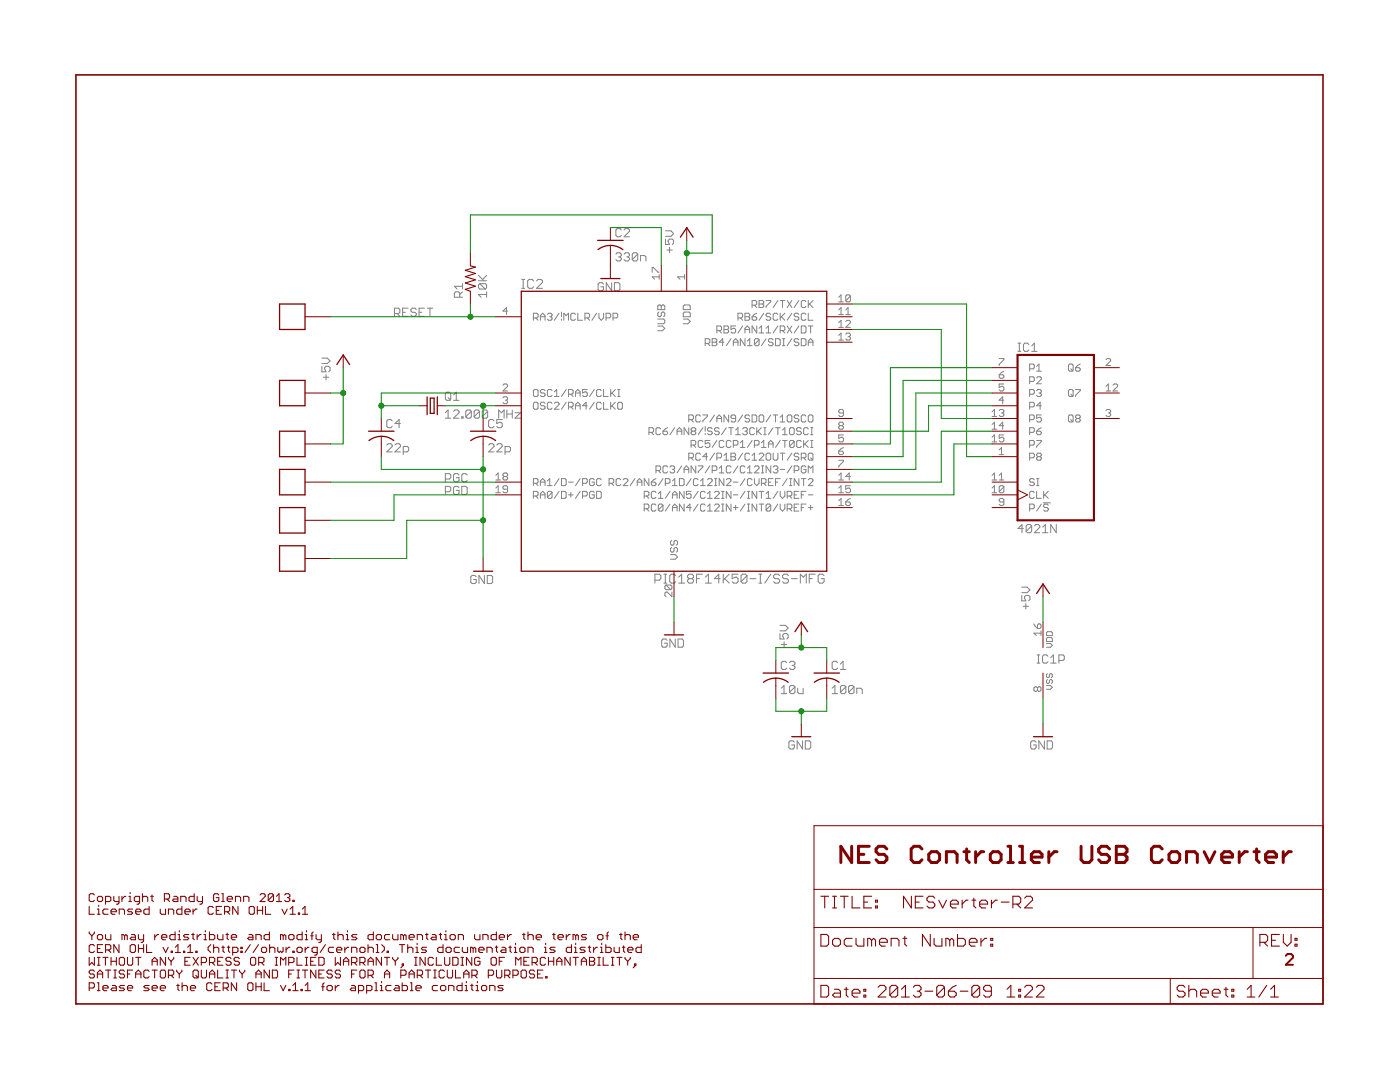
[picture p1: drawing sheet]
<svg xmlns="http://www.w3.org/2000/svg" width="279mm" height="216mm" viewBox="0 0 279 216" stroke-linecap="round" stroke-linejoin="round" font-family="sans-serif">
<g fill="#808080" stroke="#808080" stroke-width=".2">
<path d="M204 104.7v1.6z"/>
<path d="M204 104.7l-.8 .8z"/>
<path d="M203.2 105.5h1z"/>
<path d="M204.8 104.9v1.1z"/>
<path d="M204.8 104.9l.3-.2z"/>
<path d="M205.1 104.7h.5z"/>
<path d="M205.6 104.7l.3 .2z"/>
<path d="M205.9 104.9v1.1z"/>
<path d="M205.9 106l-.3 .3z"/>
<path d="M205.1 106.3h.5z"/>
<path d="M204.8 106l.3 .3z"/>
<path d="M204.8 106l1.1-1.1z"/>
<path d="M206.4 106.3h1.1z"/>
<path d="M207.5 105.2l-1.1 1.1z"/>
<path d="M207.5 104.9v.3z"/>
<path d="M207.2 104.7l.3 .2z"/>
<path d="M206.7 104.7h.5z"/>
<path d="M206.7 104.7l-.3 .2z"/>
<path d="M208.1 105.2l.5-.5z"/>
<path d="M208.6 104.7v1.6z"/>
<path d="M208.1 106.3h1z"/>
<path d="M209.7 104.7v1.6z"/>
<path d="M209.7 104.7l1.1 1.6z"/>
<path d="M210.8 104.7v1.6z"/>
<path d="M130.7 114.6v1.8z"/>
<path d="M130.7 114.6h.9z"/>
<path d="M131.6 114.6l.3 .3z"/>
<path d="M131.9 114.9v.6z"/>
<path d="M131.9 115.5l-.3 .3z"/>
<path d="M130.7 115.8h.9z"/>
<path d="M132.5 116.4h.6z"/>
<path d="M132.8 114.6v1.8z"/>
<path d="M132.5 114.6h.6z"/>
<path d="M134.6 114.6l.3 .3z"/>
<path d="M134 114.6h.6z"/>
<path d="M134 114.6l-.3 .3z"/>
<path d="M133.7 114.9v1.2z"/>
<path d="M133.7 116.1l.3 .3z"/>
<path d="M134 116.4h.6z"/>
<path d="M134.6 116.4l.3-.3z"/>
<path d="M135.4 115.2l.6-.6z"/>
<path d="M136 114.6v1.8z"/>
<path d="M135.4 116.4h1.2z"/>
<path d="M137.2 114.9l.3-.3z"/>
<path d="M137.5 114.6h.6z"/>
<path d="M138.1 114.6l.3 .3z"/>
<path d="M138.4 114.9v.3z"/>
<path d="M138.1 115.5l.3-.3z"/>
<path d="M138.1 115.5l.3 .3z"/>
<path d="M138.4 115.8v.3z"/>
<path d="M138.4 116.1l-.3 .3z"/>
<path d="M137.5 116.4h.6z"/>
<path d="M137.2 116.1l.3 .3z"/>
<path d="M137.2 115.8v.3z"/>
<path d="M137.2 115.8l.3-.3z"/>
<path d="M137.2 115.2l.3 .3z"/>
<path d="M137.2 114.9v.3z"/>
<path d="M137.5 115.5h.6z"/>
<path d="M139 114.6v1.8z"/>
<path d="M139 114.6h1.2z"/>
<path d="M139 115.5h.6z"/>
<path d="M140.8 115.2l.6-.6z"/>
<path d="M141.4 114.6v1.8z"/>
<path d="M140.8 116.4h1.2z"/>
<path d="M143.4 114.6v1.8z"/>
<path d="M143.4 114.6l-.8 .9z"/>
<path d="M142.6 115.5h1.1z"/>
<path d="M144.3 114.6v1.8z"/>
<path d="M144.3 115.8l1.2-1.2z"/>
<path d="M144.6 115.5l.9 .9z"/>
<path d="M146.1 114.6h1.2z"/>
<path d="M146.1 114.6v.9z"/>
<path d="M146.1 115.5l.6-.3z"/>
<path d="M146.7 115.2h.3z"/>
<path d="M147 115.2l.3 .3z"/>
<path d="M147.3 115.5v.6z"/>
<path d="M147.3 116.1l-.3 .3z"/>
<path d="M146.4 116.4h.6z"/>
<path d="M146.1 116.1l.3 .3z"/>
<path d="M147.9 114.9v1.2z"/>
<path d="M147.9 114.9l.3-.3z"/>
<path d="M148.2 114.6h.6z"/>
<path d="M148.8 114.6l.3 .3z"/>
<path d="M149.1 114.9v1.2z"/>
<path d="M149.1 116.1l-.3 .3z"/>
<path d="M148.2 116.4h.6z"/>
<path d="M147.9 116.1l.3 .3z"/>
<path d="M147.9 116.1l1.2-1.2z"/>
<path d="M149.7 115.5h1.2z"/>
<path d="M151.4 116.4h.6z"/>
<path d="M151.7 114.6v1.8z"/>
<path d="M151.4 114.6h.6z"/>
<path d="M153.8 114.6l-1.2 1.8z"/>
<path d="M155.3 114.6l.3 .3z"/>
<path d="M154.7 114.6h.6z"/>
<path d="M154.7 114.6l-.3 .3z"/>
<path d="M154.4 114.9v.3z"/>
<path d="M154.4 115.2l.3 .3z"/>
<path d="M154.7 115.5h.6z"/>
<path d="M155.3 115.5l.3 .3z"/>
<path d="M155.6 115.8v.3z"/>
<path d="M155.6 116.1l-.3 .3z"/>
<path d="M154.7 116.4h.6z"/>
<path d="M154.4 116.1l.3 .3z"/>
<path d="M157.1 114.6l.3 .3z"/>
<path d="M156.5 114.6h.6z"/>
<path d="M156.5 114.6l-.3 .3z"/>
<path d="M156.2 114.9v.3z"/>
<path d="M156.2 115.2l.3 .3z"/>
<path d="M156.5 115.5h.6z"/>
<path d="M157.1 115.5l.3 .3z"/>
<path d="M157.4 115.8v.3z"/>
<path d="M157.4 116.1l-.3 .3z"/>
<path d="M156.5 116.4h.6z"/>
<path d="M156.2 116.1l.3 .3z"/>
<path d="M157.9 115.5h1.2z"/>
<path d="M159.7 114.6v1.8z"/>
<path d="M159.7 114.6l.6 .6z"/>
<path d="M160.9 114.6l-.6 .6z"/>
<path d="M160.9 114.6v1.8z"/>
<path d="M161.5 114.6v1.8z"/>
<path d="M161.5 114.6h1.2z"/>
<path d="M161.5 115.5h.6z"/>
<path d="M164.2 114.6l.3 .3z"/>
<path d="M163.6 114.6h.6z"/>
<path d="M163.6 114.6l-.3 .3z"/>
<path d="M163.3 114.9v1.2z"/>
<path d="M163.3 116.1l.3 .3z"/>
<path d="M163.6 116.4h.6z"/>
<path d="M164.2 116.4l.3-.3z"/>
<path d="M164.5 115.5v.6z"/>
<path d="M163.9 115.5h.6z"/>
<path d="M206.5 147.8l.3 .3z"/>
<path d="M206 147.8h.5z"/>
<path d="M206 147.8l-.3 .3z"/>
<path d="M205.7 148.1v1.1z"/>
<path d="M205.7 149.2l.3 .3z"/>
<path d="M206 149.5h.5z"/>
<path d="M206.5 149.5l.3-.3z"/>
<path d="M206.8 148.7v.5z"/>
<path d="M206.2 148.7h.6z"/>
<path d="M207.3 147.8v1.7z"/>
<path d="M207.3 147.8l1.1 1.7z"/>
<path d="M208.4 147.8v1.7z"/>
<path d="M209 147.8v1.7z"/>
<path d="M209 149.5h.8z"/>
<path d="M209.8 149.5l.3-.3z"/>
<path d="M210.1 148.1v1.1z"/>
<path d="M209.8 147.8l.3 .3z"/>
<path d="M209 147.8h.8z"/>
<path d="M132.9 127.5l.2 .3z"/>
<path d="M132.3 127.5h.6z"/>
<path d="M132.3 127.5l-.2 .3z"/>
<path d="M132.1 127.8v1.1z"/>
<path d="M132.1 128.9l.2 .2z"/>
<path d="M132.3 129.1h.6z"/>
<path d="M132.9 129.1l.2-.2z"/>
<path d="M133.1 128.3v.6z"/>
<path d="M132.6 128.3h.5z"/>
<path d="M133.7 127.5v1.6z"/>
<path d="M133.7 127.5l1.1 1.6z"/>
<path d="M134.8 127.5v1.6z"/>
<path d="M135.3 127.5v1.6z"/>
<path d="M135.3 129.1h.8z"/>
<path d="M136.4 128.9l-.3 .2z"/>
<path d="M136.4 127.8v1.1z"/>
<path d="M136.1 127.5l.3 .3z"/>
<path d="M135.3 127.5h.8z"/>
<path d="M133.6 49.3v1.1z"/>
<path d="M133.1 49.9h1.1z"/>
<path d="M132.8 47.7v1.1z"/>
<path d="M132.8 48.8h.8z"/>
<path d="M133.3 48.2l.3 .6z"/>
<path d="M133.3 48v.2z"/>
<path d="M133.3 48l.3-.3z"/>
<path d="M133.6 47.7h.6z"/>
<path d="M134.2 47.7l.2 .3z"/>
<path d="M134.4 48v.5z"/>
<path d="M134.4 48.5l-.2 .3z"/>
<path d="M132.8 47.2h1.1z"/>
<path d="M134.4 46.6l-.5 .6z"/>
<path d="M133.9 46.1l.5 .5z"/>
<path d="M132.8 46.1h1.1z"/>
<path d="M204.7 120.4v1.1z"/>
<path d="M204.2 121h1.1z"/>
<path d="M203.9 118.8v1.1z"/>
<path d="M203.9 119.9h.8z"/>
<path d="M204.5 119.3l.2 .6z"/>
<path d="M204.5 119.1v.2z"/>
<path d="M204.7 118.8l-.2 .3z"/>
<path d="M204.7 118.8h.6z"/>
<path d="M205.3 118.8l.2 .3z"/>
<path d="M205.5 119.1v.5z"/>
<path d="M205.5 119.6l-.2 .3z"/>
<path d="M203.9 118.3h1.1z"/>
<path d="M205 118.3l.5-.6z"/>
<path d="M205 117.2l.5 .5z"/>
<path d="M203.9 117.2h1.1z"/>
<path d="M88.9 82.4l.5-.6z"/>
<path d="M89.4 81.8v1.6z"/>
<path d="M88.9 83.4h1.1z"/>
<path d="M90.5 83.4h1.1z"/>
<path d="M90.5 83.4l1.1-1z"/>
<path d="M91.6 82.1v.3z"/>
<path d="M91.3 81.8l.3 .3z"/>
<path d="M90.8 81.8h.5z"/>
<path d="M90.8 81.8l-.3 .3z"/>
<path d="M92.2 83.2v.2z"/>
<path d="M92.2 83.2h.2z"/>
<path d="M92.4 83.2v.2z"/>
<path d="M92.2 83.4h.2z"/>
<path d="M93 82.1v1.1z"/>
<path d="M93 82.1l.2-.3z"/>
<path d="M93.2 81.8h.6z"/>
<path d="M93.8 81.8l.3 .3z"/>
<path d="M94.1 82.1v1.1z"/>
<path d="M94.1 83.2l-.3 .2z"/>
<path d="M93.2 83.4h.6z"/>
<path d="M93 83.2l.2 .2z"/>
<path d="M93 83.2l1.1-1.1z"/>
<path d="M94.6 82.1v1.1z"/>
<path d="M94.9 81.8l-.3 .3z"/>
<path d="M94.9 81.8h.5z"/>
<path d="M95.4 81.8l.3 .3z"/>
<path d="M95.7 82.1v1.1z"/>
<path d="M95.7 83.2l-.3 .2z"/>
<path d="M94.9 83.4h.5z"/>
<path d="M94.6 83.2l.3 .2z"/>
<path d="M94.6 83.2l1.1-1.1z"/>
<path d="M96.2 82.1v1.1z"/>
<path d="M96.2 82.1l.3-.3z"/>
<path d="M96.5 81.8h.5z"/>
<path d="M97 81.8l.3 .3z"/>
<path d="M97.3 82.1v1.1z"/>
<path d="M97.3 83.2l-.3 .2z"/>
<path d="M96.5 83.4h.5z"/>
<path d="M96.2 83.2l.3 .2z"/>
<path d="M96.2 83.2l1.1-1.1z"/>
<path d="M99.5 81.8v1.6z"/>
<path d="M99.5 81.8l.6 .6z"/>
<path d="M100.1 82.4l.5-.6z"/>
<path d="M100.6 81.8v1.6z"/>
<path d="M101.2 81.8v1.6z"/>
<path d="M101.2 82.6h1z"/>
<path d="M102.2 81.8v1.6z"/>
<path d="M102.8 82.4h1.1z"/>
<path d="M103.9 82.4l-1.1 1z"/>
<path d="M102.8 83.4h1.1z"/>
<path d="M166.6 136.8l-.5 .5z"/>
<path d="M166.6 136.8v1.6z"/>
<path d="M166.1 138.4h1.1z"/>
<path d="M167.7 137.1v1z"/>
<path d="M168 136.8l-.3 .3z"/>
<path d="M168 136.8h.5z"/>
<path d="M168.5 136.8l.3 .3z"/>
<path d="M168.8 137.1v1z"/>
<path d="M168.8 138.1l-.3 .3z"/>
<path d="M168 138.4h.5z"/>
<path d="M167.7 138.1l.3 .3z"/>
<path d="M167.7 138.1l1.1-1z"/>
<path d="M169.4 137.1v1z"/>
<path d="M169.6 136.8l-.2 .3z"/>
<path d="M169.6 136.8h.6z"/>
<path d="M170.2 136.8l.2 .3z"/>
<path d="M170.4 137.1v1z"/>
<path d="M170.4 138.1l-.2 .3z"/>
<path d="M169.6 138.4h.6z"/>
<path d="M169.4 138.1l.2 .3z"/>
<path d="M170.4 137.1l-1 1z"/>
<path d="M171 137.3v1.1z"/>
<path d="M171 137.3h.8z"/>
<path d="M171.8 137.3l.3 .3z"/>
<path d="M172.1 137.6v.8z"/>
<path d="M123.2 50.4l-.3 .3z"/>
<path d="M123.2 50.4h.5z"/>
<path d="M123.7 50.4l.3 .3z"/>
<path d="M124 50.7v.3z"/>
<path d="M124 51l-.3 .3z"/>
<path d="M123.4 51.3h.3z"/>
<path d="M123.7 51.3l.3 .2z"/>
<path d="M124 51.5v.3z"/>
<path d="M124 51.8l-.3 .3z"/>
<path d="M123.2 52.1h.5z"/>
<path d="M122.9 51.8l.3 .3z"/>
<path d="M124.5 50.7l.3-.3z"/>
<path d="M124.8 50.4h.5z"/>
<path d="M125.3 50.4l.3 .3z"/>
<path d="M125.6 50.7v.3z"/>
<path d="M125.6 51l-.3 .3z"/>
<path d="M125.1 51.3h.2z"/>
<path d="M125.3 51.3l.3 .2z"/>
<path d="M125.6 51.5v.3z"/>
<path d="M125.6 51.8l-.3 .3z"/>
<path d="M124.8 52.1h.5z"/>
<path d="M124.5 51.8l.3 .3z"/>
<path d="M126.2 50.7v1.1z"/>
<path d="M126.2 50.7l.2-.3z"/>
<path d="M126.4 50.4h.6z"/>
<path d="M127 50.4l.3 .3z"/>
<path d="M127.3 50.7v1.1z"/>
<path d="M127.3 51.8l-.3 .3z"/>
<path d="M126.4 52.1h.6z"/>
<path d="M126.2 51.8l.2 .3z"/>
<path d="M126.2 51.8l1.1-1.1z"/>
<path d="M127.8 51v1.1z"/>
<path d="M127.8 51h.8z"/>
<path d="M128.6 51l.3 .3z"/>
<path d="M128.9 51.3v.8z"/>
<path d="M156.5 136.8l-.6 .5z"/>
<path d="M156.5 136.8v1.6z"/>
<path d="M155.9 138.4h1.1z"/>
<path d="M157.6 137.1v1z"/>
<path d="M157.6 137.1l.2-.3z"/>
<path d="M157.8 136.8h.6z"/>
<path d="M158.4 136.8l.2 .3z"/>
<path d="M158.6 137.1v1z"/>
<path d="M158.6 138.1l-.2 .3z"/>
<path d="M157.8 138.4h.6z"/>
<path d="M157.6 138.1l.2 .3z"/>
<path d="M157.6 138.1l1-1z"/>
<path d="M159.2 137.3v.8z"/>
<path d="M159.2 138.1l.3 .3z"/>
<path d="M159.5 138.4h.8z"/>
<path d="M160.3 137.3v1.1z"/>
<path d="M120.2 56.4l.2 .3z"/>
<path d="M119.6 56.4h.6z"/>
<path d="M119.4 56.7l.2-.3z"/>
<path d="M119.4 56.7v1.1z"/>
<path d="M119.4 57.8l.2 .2z"/>
<path d="M119.6 58h.6z"/>
<path d="M120.2 58l.2-.2z"/>
<path d="M120.4 57.2v.6z"/>
<path d="M119.9 57.2h.5z"/>
<path d="M121 56.4v1.6z"/>
<path d="M121 56.4l1.1 1.6z"/>
<path d="M122.1 56.4v1.6z"/>
<path d="M122.6 56.4v1.6z"/>
<path d="M122.6 58h.8z"/>
<path d="M123.4 58l.3-.2z"/>
<path d="M123.7 56.7v1.1z"/>
<path d="M123.4 56.4l.3 .3z"/>
<path d="M122.6 56.4h.8z"/>
<path d="M158.3 147.8l.2 .3z"/>
<path d="M157.7 147.8h.6z"/>
<path d="M157.7 147.8l-.3 .3z"/>
<path d="M157.4 148.1v1.1z"/>
<path d="M157.4 149.2l.3 .3z"/>
<path d="M157.7 149.5h.6z"/>
<path d="M158.3 149.5l.2-.3z"/>
<path d="M158.5 148.7v.5z"/>
<path d="M158 148.7h.5z"/>
<path d="M159.1 147.8v1.7z"/>
<path d="M159.1 147.8l1.1 1.7z"/>
<path d="M160.2 147.8v1.7z"/>
<path d="M160.7 147.8v1.7z"/>
<path d="M160.7 149.5h.8z"/>
<path d="M161.5 149.5l.3-.3z"/>
<path d="M161.8 148.1v1.1z"/>
<path d="M161.5 147.8l.3 .3z"/>
<path d="M160.7 147.8h.8z"/>
<path d="M156.5 128.1v1z"/>
<path d="M155.9 128.6h1.1z"/>
<path d="M155.7 126.4v1.1z"/>
<path d="M155.7 127.5h.8z"/>
<path d="M156.2 127l.3 .5z"/>
<path d="M156.2 126.7v.3z"/>
<path d="M156.5 126.4l-.3 .3z"/>
<path d="M156.5 126.4h.5z"/>
<path d="M157 126.4l.3 .3z"/>
<path d="M157.3 126.7v.5z"/>
<path d="M157.3 127.2l-.3 .3z"/>
<path d="M155.7 125.9h1.1z"/>
<path d="M157.3 125.3l-.5 .6z"/>
<path d="M156.8 124.8l.5 .5z"/>
<path d="M155.7 124.8h1.1z"/>
<path d="M77.2 90.2h1.1z"/>
<path d="M77.2 90.2l1.1-1.1z"/>
<path d="M78.3 88.8v.3z"/>
<path d="M78 88.5l.3 .3z"/>
<path d="M77.5 88.5h.5z"/>
<path d="M77.5 88.5l-.3 .3z"/>
<path d="M78.8 90.2h1.1z"/>
<path d="M78.8 90.2l1.1-1.1z"/>
<path d="M79.9 88.8v.3z"/>
<path d="M79.7 88.5l.2 .3z"/>
<path d="M79.1 88.5h.6z"/>
<path d="M79.1 88.5l-.3 .3z"/>
<path d="M80.5 89.1v1.6z"/>
<path d="M80.5 89.1h.8z"/>
<path d="M81.3 89.1l.3 .2z"/>
<path d="M81.6 89.3v.6z"/>
<path d="M81.6 89.9l-.3 .3z"/>
<path d="M80.5 90.2h.8z"/>
<path d="M97.5 90.2h1.1z"/>
<path d="M97.5 90.2l1.1-1.1z"/>
<path d="M98.6 88.8v.3z"/>
<path d="M98.3 88.5l.3 .3z"/>
<path d="M97.8 88.5h.5z"/>
<path d="M97.8 88.5l-.3 .3z"/>
<path d="M99.1 90.2h1.1z"/>
<path d="M99.1 90.2l1.1-1.1z"/>
<path d="M100.2 88.8v.3z"/>
<path d="M100 88.5l.2 .3z"/>
<path d="M99.4 88.5h.6z"/>
<path d="M99.4 88.5l-.3 .3z"/>
<path d="M100.8 89.1v1.6z"/>
<path d="M100.8 89.1h.8z"/>
<path d="M101.6 89.1l.3 .2z"/>
<path d="M101.9 89.3v.6z"/>
<path d="M101.9 89.9l-.3 .3z"/>
<path d="M100.8 90.2h.8z"/>
<path d="M94.8 114.8l.2 .3z"/>
<path d="M94.2 114.8h.6z"/>
<path d="M94 115.1l.2-.3z"/>
<path d="M94 115.1v1.1z"/>
<path d="M94 116.2l.2 .2z"/>
<path d="M94.2 116.4h.6z"/>
<path d="M94.8 116.4l.2-.2z"/>
<path d="M95 115.6v.6z"/>
<path d="M94.5 115.6h.5z"/>
<path d="M95.6 114.8v1.6z"/>
<path d="M95.6 114.8l1.1 1.6z"/>
<path d="M96.7 114.8v1.6z"/>
<path d="M97.2 114.8v1.6z"/>
<path d="M97.2 116.4h.8z"/>
<path d="M98 116.4l.3-.2z"/>
<path d="M98.3 115.1v1.1z"/>
<path d="M98 114.8l.3 .3z"/>
<path d="M97.2 114.8h.8z"/>
<path d="M65.1 74.7v1.1z"/>
<path d="M64.5 75.3h1.1z"/>
<path d="M64.2 73.1v1.1z"/>
<path d="M64.2 74.2h.9z"/>
<path d="M64.8 73.6l.3 .6z"/>
<path d="M64.8 73.4v.2z"/>
<path d="M64.8 73.4l.3-.3z"/>
<path d="M65.1 73.1h.5z"/>
<path d="M65.6 73.1l.3 .3z"/>
<path d="M65.9 73.4v.5z"/>
<path d="M65.9 73.9l-.3 .3z"/>
<path d="M64.2 72.5h1.1z"/>
<path d="M65.3 72.5l.6-.5z"/>
<path d="M65.3 71.5l.6 .5z"/>
<path d="M64.2 71.5h1.1z"/>
<path d="M95.5 58.8l.5 .5z"/>
<path d="M95.5 58.8h1.6z"/>
<path d="M97.1 58.2v1.1z"/>
<path d="M95.8 57.7h1z"/>
<path d="M95.5 57.4l.3 .3z"/>
<path d="M95.5 56.9v.5z"/>
<path d="M95.5 56.9l.3-.3z"/>
<path d="M95.8 56.6h1z"/>
<path d="M96.8 56.6l.3 .3z"/>
<path d="M97.1 56.9v.5z"/>
<path d="M97.1 57.4l-.3 .3z"/>
<path d="M95.8 56.6l1 1.1z"/>
<path d="M95.5 56h1.6z"/>
<path d="M95.5 54.9l1.1 1.1z"/>
<path d="M96.3 55.8l.8-.9z"/>
<path d="M203.2 70.1h.5z"/>
<path d="M203.4 68.5v1.6z"/>
<path d="M203.2 68.5h.5z"/>
<path d="M205.1 68.5l.2 .2z"/>
<path d="M204.5 68.5h.6z"/>
<path d="M204.5 68.5l-.2 .2z"/>
<path d="M204.3 68.7v1.1z"/>
<path d="M204.3 69.8l.2 .3z"/>
<path d="M204.5 70.1h.6z"/>
<path d="M205.1 70.1l.2-.3z"/>
<path d="M206.4 68.5l-.5 .5z"/>
<path d="M206.4 68.5v1.6z"/>
<path d="M205.9 70.1h1.1z"/>
<path d="M205.5 72.6v1.5z"/>
<path d="M205.5 72.6h.7z"/>
<path d="M206.2 72.6l.2 .3z"/>
<path d="M206.4 72.9v.5z"/>
<path d="M206.4 73.4l-.2 .2z"/>
<path d="M205.5 73.6h.7z"/>
<path d="M207.3 72.6l-.4 .5z"/>
<path d="M207.3 72.6v1.5z"/>
<path d="M206.9 74.1h.9z"/>
<path d="M199.4 71.5h.9z"/>
<path d="M200.3 71.5v.3z"/>
<path d="M200.3 71.8l-.9 .9z"/>
<path d="M199.4 72.7v.2z"/>
<path d="M205.5 75.2v1.4z"/>
<path d="M205.5 75.2h.7z"/>
<path d="M206.2 75.2l.2 .2z"/>
<path d="M206.4 75.4v.5z"/>
<path d="M206.4 75.9l-.2 .2z"/>
<path d="M205.5 76.1h.7z"/>
<path d="M206.9 76.6h.9z"/>
<path d="M206.9 76.6l.9-1z"/>
<path d="M207.8 75.4v.2z"/>
<path d="M207.6 75.2l.2 .2z"/>
<path d="M207.1 75.2h.5z"/>
<path d="M207.1 75.2l-.2 .2z"/>
<path d="M199.9 74.3l.4-.2z"/>
<path d="M199.9 74.3l-.5 .5z"/>
<path d="M199.4 74.8v.4z"/>
<path d="M199.4 75.2l.2 .3z"/>
<path d="M199.6 75.5h.5z"/>
<path d="M200.1 75.5l.2-.3z"/>
<path d="M200.3 75v.2z"/>
<path d="M200.1 74.8l.2 .2z"/>
<path d="M199.4 74.8h.7z"/>
<path d="M205.5 77.7v1.4z"/>
<path d="M205.5 77.7h.7z"/>
<path d="M206.2 77.7l.2 .3z"/>
<path d="M206.4 78v.4z"/>
<path d="M206.4 78.4l-.2 .3z"/>
<path d="M205.5 78.7h.7z"/>
<path d="M206.9 78l.2-.3z"/>
<path d="M207.1 77.7h.5z"/>
<path d="M207.6 77.7l.2 .3z"/>
<path d="M207.8 78v.2z"/>
<path d="M207.6 78.4l.2-.2z"/>
<path d="M207.3 78.4h.3z"/>
<path d="M207.6 78.4l.2 .3z"/>
<path d="M207.8 78.7v.2z"/>
<path d="M207.8 78.9l-.2 .2z"/>
<path d="M207.1 79.1h.5z"/>
<path d="M206.9 78.9l.2 .2z"/>
<path d="M199.4 76.6h.9z"/>
<path d="M199.4 76.6v.7z"/>
<path d="M199.4 77.3l.5-.2z"/>
<path d="M199.9 77.1h.2z"/>
<path d="M200.1 77.1l.2 .2z"/>
<path d="M200.3 77.3v.5z"/>
<path d="M200.3 77.8l-.2 .2z"/>
<path d="M199.6 78h.5z"/>
<path d="M199.4 77.8l.2 .2z"/>
<path d="M205.5 80.3v1.4z"/>
<path d="M205.5 80.3h.7z"/>
<path d="M206.2 80.3l.2 .2z"/>
<path d="M206.4 80.5v.5z"/>
<path d="M206.4 81l-.2 .2z"/>
<path d="M205.5 81.2h.7z"/>
<path d="M207.6 80.3v1.4z"/>
<path d="M207.6 80.3l-.7 .7z"/>
<path d="M206.9 81h.9z"/>
<path d="M200.1 79.2v1.4z"/>
<path d="M200.1 79.2l-.7 .7z"/>
<path d="M199.4 79.9h.9z"/>
<path d="M205.5 82.8v1.4z"/>
<path d="M205.5 82.8h.7z"/>
<path d="M206.2 82.8l.2 .2z"/>
<path d="M206.4 83v.5z"/>
<path d="M206.4 83.5l-.2 .2z"/>
<path d="M205.5 83.7h.7z"/>
<path d="M206.9 82.8h.9z"/>
<path d="M206.9 82.8v.7z"/>
<path d="M206.9 83.5l.4-.2z"/>
<path d="M207.3 83.3h.3z"/>
<path d="M207.6 83.3l.2 .2z"/>
<path d="M207.8 83.5v.5z"/>
<path d="M207.8 84l-.2 .2z"/>
<path d="M207.1 84.2h.5z"/>
<path d="M206.9 84l.2 .2z"/>
<path d="M198 82.2l.5-.5z"/>
<path d="M198.5 81.7v1.4z"/>
<path d="M198 83.1h.9z"/>
<path d="M199.4 81.9l.2-.2z"/>
<path d="M199.6 81.7h.5z"/>
<path d="M200.1 81.7l.2 .2z"/>
<path d="M200.3 81.9v.3z"/>
<path d="M200.1 82.4l.2-.2z"/>
<path d="M199.9 82.4h.2z"/>
<path d="M200.1 82.4l.2 .2z"/>
<path d="M200.3 82.6v.3z"/>
<path d="M200.3 82.9l-.2 .2z"/>
<path d="M199.6 83.1h.5z"/>
<path d="M199.4 82.9l.2 .2z"/>
<path d="M205.5 85.3v1.4z"/>
<path d="M205.5 85.3h.7z"/>
<path d="M206.2 85.3l.2 .3z"/>
<path d="M206.4 85.6v.4z"/>
<path d="M206.4 86l-.2 .3z"/>
<path d="M205.5 86.3h.7z"/>
<path d="M207.3 85.6l.5-.3z"/>
<path d="M207.3 85.6l-.4 .4z"/>
<path d="M206.9 86v.5z"/>
<path d="M206.9 86.5l.2 .2z"/>
<path d="M207.1 86.7h.5z"/>
<path d="M207.6 86.7l.2-.2z"/>
<path d="M207.8 86.3v.2z"/>
<path d="M207.6 86l.2 .3z"/>
<path d="M206.9 86h.7z"/>
<path d="M198 84.7l.5-.5z"/>
<path d="M198.5 84.2v1.4z"/>
<path d="M198 85.6h.9z"/>
<path d="M200.1 84.2v1.4z"/>
<path d="M200.1 84.2l-.7 .7z"/>
<path d="M199.4 84.9h.9z"/>
<path d="M205.5 87.9v1.4z"/>
<path d="M205.5 87.9h.7z"/>
<path d="M206.2 87.9l.2 .2z"/>
<path d="M206.4 88.1v.5z"/>
<path d="M206.4 88.6l-.2 .2z"/>
<path d="M205.5 88.8h.7z"/>
<path d="M206.9 87.9h.9z"/>
<path d="M207.8 87.9v.2z"/>
<path d="M207.8 88.1l-.9 .9z"/>
<path d="M206.9 89v.3z"/>
<path d="M198 87.2l.5-.4z"/>
<path d="M198.5 86.8v1.4z"/>
<path d="M198 88.2h.9z"/>
<path d="M199.4 86.8h.9z"/>
<path d="M199.4 86.8v.7z"/>
<path d="M199.4 87.5l.5-.3z"/>
<path d="M199.9 87.2h.2z"/>
<path d="M200.1 87.2l.2 .3z"/>
<path d="M200.3 87.5v.4z"/>
<path d="M200.3 87.9l-.2 .3z"/>
<path d="M199.6 88.2h.5z"/>
<path d="M199.4 87.9l.2 .3z"/>
<path d="M205.5 90.4v1.4z"/>
<path d="M205.5 90.4h.7z"/>
<path d="M206.2 90.4l.2 .3z"/>
<path d="M206.4 90.7v.4z"/>
<path d="M206.4 91.1l-.2 .3z"/>
<path d="M205.5 91.4h.7z"/>
<path d="M206.9 90.7l.2-.3z"/>
<path d="M207.1 90.4h.5z"/>
<path d="M207.6 90.4l.2 .3z"/>
<path d="M207.8 90.7v.2z"/>
<path d="M207.6 91.1l.2-.2z"/>
<path d="M207.6 91.1l.2 .3z"/>
<path d="M207.8 91.4v.2z"/>
<path d="M207.8 91.6l-.2 .2z"/>
<path d="M207.1 91.8h.5z"/>
<path d="M206.9 91.6l.2 .2z"/>
<path d="M206.9 91.4v.2z"/>
<path d="M206.9 91.4l.2-.3z"/>
<path d="M206.9 90.9l.2 .2z"/>
<path d="M206.9 90.7v.2z"/>
<path d="M207.1 91.1h.5z"/>
<path d="M199.9 89.3l-.5 .5z"/>
<path d="M199.9 89.3v1.4z"/>
<path d="M199.4 90.7h.9z"/>
<path d="M213.2 72.9v.9z"/>
<path d="M213.2 72.9l.3-.3z"/>
<path d="M213.5 72.6h.4z"/>
<path d="M213.9 72.6l.3 .3z"/>
<path d="M214.2 72.9v.9z"/>
<path d="M214.2 73.8l-.3 .3z"/>
<path d="M213.5 74.1h.4z"/>
<path d="M213.2 73.8l.3 .3z"/>
<path d="M213.7 73.6l.5 .5z"/>
<path d="M215.1 72.9l.5-.3z"/>
<path d="M215.1 72.9l-.4 .5z"/>
<path d="M214.7 73.4v.4z"/>
<path d="M214.7 73.8l.2 .3z"/>
<path d="M214.9 74.1h.4z"/>
<path d="M215.3 74.1l.3-.3z"/>
<path d="M215.6 73.6v.2z"/>
<path d="M215.3 73.4l.3 .2z"/>
<path d="M214.7 73.4h.6z"/>
<path d="M220.7 72.9h1z"/>
<path d="M220.7 72.9l1-.9z"/>
<path d="M221.7 71.8v.2z"/>
<path d="M221.4 71.5l.3 .3z"/>
<path d="M221 71.5h.4z"/>
<path d="M221 71.5l-.3 .3z"/>
<path d="M213.2 78v.9z"/>
<path d="M213.2 78l.3-.3z"/>
<path d="M213.5 77.7h.4z"/>
<path d="M213.9 77.7l.3 .3z"/>
<path d="M214.2 78v.9z"/>
<path d="M214.2 78.9l-.3 .2z"/>
<path d="M213.5 79.1h.4z"/>
<path d="M213.2 78.9l.3 .2z"/>
<path d="M213.7 78.7l.5 .4z"/>
<path d="M214.7 77.7h.9z"/>
<path d="M215.6 77.7v.3z"/>
<path d="M215.6 78l-.9 .9z"/>
<path d="M214.7 78.9v.2z"/>
<path d="M220.7 77.1l.5-.5z"/>
<path d="M221.2 76.6v1.4z"/>
<path d="M220.7 78h1z"/>
<path d="M222.1 78h1z"/>
<path d="M222.1 78l1-.9z"/>
<path d="M223.1 76.9v.2z"/>
<path d="M222.8 76.6l.3 .3z"/>
<path d="M222.4 76.6h.4z"/>
<path d="M222.4 76.6l-.3 .3z"/>
<path d="M213.2 83v1z"/>
<path d="M213.2 83l.3-.2z"/>
<path d="M213.5 82.8h.4z"/>
<path d="M213.9 82.8l.3 .2z"/>
<path d="M214.2 83v1z"/>
<path d="M214.2 84l-.3 .2z"/>
<path d="M213.5 84.2h.4z"/>
<path d="M213.2 84l.3 .2z"/>
<path d="M213.7 83.7l.5 .5z"/>
<path d="M214.9 82.8l-.2 .2z"/>
<path d="M214.9 82.8h.4z"/>
<path d="M215.3 82.8l.3 .2z"/>
<path d="M215.6 83v.3z"/>
<path d="M215.6 83.3l-.3 .2z"/>
<path d="M215.3 83.5l.3 .2z"/>
<path d="M215.6 83.7v.3z"/>
<path d="M215.3 84.2l.3-.2z"/>
<path d="M214.9 84.2h.4z"/>
<path d="M214.7 84l.2 .2z"/>
<path d="M214.7 83.7v.3z"/>
<path d="M214.9 83.5l-.2 .2z"/>
<path d="M214.7 83.3l.2 .2z"/>
<path d="M214.7 83v.3z"/>
<path d="M214.9 83.5h.4z"/>
<path d="M220.7 81.9l.3-.2z"/>
<path d="M221 81.7h.4z"/>
<path d="M221.4 81.7l.3 .2z"/>
<path d="M221.7 81.9v.3z"/>
<path d="M221.4 82.4l.3-.2z"/>
<path d="M221.2 82.4h.2z"/>
<path d="M221.4 82.4l.3 .2z"/>
<path d="M221.7 82.6v.3z"/>
<path d="M221.7 82.9l-.3 .2z"/>
<path d="M221 83.1h.4z"/>
<path d="M220.7 82.9l.3 .2z"/>
<path d="M206.2 98l.2 .3z"/>
<path d="M205.7 98h.5z"/>
<path d="M205.7 98l-.2 .3z"/>
<path d="M205.5 98.3v.9z"/>
<path d="M205.5 99.2l.2 .2z"/>
<path d="M205.7 99.4h.5z"/>
<path d="M206.2 99.4l.2-.2z"/>
<path d="M206.9 98v1.4z"/>
<path d="M206.9 99.4h.9z"/>
<path d="M208.3 98v1.4z"/>
<path d="M208.3 99l.9-1z"/>
<path d="M208.5 98.7l.7 .7z"/>
<path d="M198 97.4l.5-.5z"/>
<path d="M198.5 96.9v1.4z"/>
<path d="M198 98.3h.9z"/>
<path d="M199.4 97.2v.9z"/>
<path d="M199.4 97.2l.2-.3z"/>
<path d="M199.6 96.9h.5z"/>
<path d="M200.1 96.9l.2 .3z"/>
<path d="M200.3 97.2v.9z"/>
<path d="M200.1 98.3l.2-.2z"/>
<path d="M199.6 98.3h.5z"/>
<path d="M199.4 98.1l.2 .2z"/>
<path d="M199.4 98.1l.9-.9z"/>
<path d="M206.2 95.5l.2 .2z"/>
<path d="M205.7 95.5h.5z"/>
<path d="M205.7 95.5l-.2 .2z"/>
<path d="M205.5 95.7v.3z"/>
<path d="M205.5 96l.2 .2z"/>
<path d="M205.7 96.2h.5z"/>
<path d="M206.2 96.2l.2 .2z"/>
<path d="M206.4 96.4v.3z"/>
<path d="M206.2 96.9l.2-.2z"/>
<path d="M205.7 96.9h.5z"/>
<path d="M205.5 96.7l.2 .2z"/>
<path d="M206.9 96.9h.4z"/>
<path d="M207.1 95.5v1.4z"/>
<path d="M206.9 95.5h.4z"/>
<path d="M198 94.8l.5-.4z"/>
<path d="M198.5 94.4v1.4z"/>
<path d="M198 95.8h.9z"/>
<path d="M199.4 94.8l.5-.4z"/>
<path d="M199.9 94.4v1.4z"/>
<path d="M199.4 95.8h.9z"/>
<path d="M208.2 100.3h1.4z"/>
<path d="M205.5 100.6v1.4z"/>
<path d="M205.5 100.6h.7z"/>
<path d="M206.2 100.6l.2 .2z"/>
<path d="M206.4 100.8v.5z"/>
<path d="M206.4 101.3l-.2 .2z"/>
<path d="M205.5 101.5h.7z"/>
<path d="M207.8 100.6l-.9 1.4z"/>
<path d="M209 100.6l.2 .2z"/>
<path d="M208.5 100.6h.5z"/>
<path d="M208.5 100.6l-.2 .2z"/>
<path d="M208.3 100.8v.2z"/>
<path d="M208.3 101l.2 .3z"/>
<path d="M208.5 101.3h.5z"/>
<path d="M209 101.3l.2 .2z"/>
<path d="M209.2 101.5v.2z"/>
<path d="M209.2 101.7l-.2 .3z"/>
<path d="M208.5 102h.5z"/>
<path d="M208.3 101.7l.2 .3z"/>
<path d="M199.4 100.6l.2 .3z"/>
<path d="M199.6 100.9h.5z"/>
<path d="M200.1 100.9l.2-.3z"/>
<path d="M200.3 99.7v.9z"/>
<path d="M200.1 99.5l.2 .2z"/>
<path d="M199.6 99.5h.5z"/>
<path d="M199.6 99.5l-.2 .2z"/>
<path d="M199.4 99.7v.2z"/>
<path d="M199.4 99.9l.2 .3z"/>
<path d="M199.6 100.2h.7z"/>
<path d="M206.3 137.7l.3 .3z"/>
<path d="M206.3 137.3v.4z"/>
<path d="M206.3 137.3l.3-.3z"/>
<path d="M206.6 137h.2z"/>
<path d="M206.8 137l.3 .3z"/>
<path d="M207.1 137.3l.2-.3z"/>
<path d="M207.3 137h.2z"/>
<path d="M207.5 137l.3 .3z"/>
<path d="M207.8 137.3v.4z"/>
<path d="M207.8 137.7l-.3 .3z"/>
<path d="M207.3 138h.2z"/>
<path d="M207.1 137.7l.2 .3z"/>
<path d="M207.1 137.7l-.3 .3z"/>
<path d="M206.6 138h.2z"/>
<path d="M207.1 137.3v.4z"/>
<path d="M206.3 126.3l.5 .5z"/>
<path d="M206.3 126.3h1.5z"/>
<path d="M207.8 125.9v.9z"/>
<path d="M206.3 124.5l.3 .4z"/>
<path d="M206.6 124.9l.5 .5z"/>
<path d="M207.1 125.4h.4z"/>
<path d="M207.8 125.2l-.3 .2z"/>
<path d="M207.8 124.7v.5z"/>
<path d="M207.5 124.5l.3 .2z"/>
<path d="M207.3 124.5h.2z"/>
<path d="M207.3 124.5l-.2 .2z"/>
<path d="M207.1 124.7v.7z"/>
<path d="M207 132.3h.5z"/>
<path d="M207.2 130.7v1.6z"/>
<path d="M207 130.7h.5z"/>
<path d="M208.9 130.7l.2 .3z"/>
<path d="M208.3 130.7h.6z"/>
<path d="M208.3 130.7l-.3 .3z"/>
<path d="M208 131v1z"/>
<path d="M208 132l.3 .3z"/>
<path d="M208.3 132.3h.6z"/>
<path d="M208.9 132.3l.2-.3z"/>
<path d="M210.2 130.7l-.5 .5z"/>
<path d="M210.2 130.7v1.6z"/>
<path d="M209.7 132.3h1.1z"/>
<path d="M211.3 130.7v1.6z"/>
<path d="M211.3 130.7h.9z"/>
<path d="M212.2 130.7l.2 .3z"/>
<path d="M212.4 131v.5z"/>
<path d="M212.4 131.5l-.2 .3z"/>
<path d="M211.3 131.8h.9z"/>
<path d="M208.9 129.2h.7z"/>
<path d="M209.6 129.2l.4-.4z"/>
<path d="M209.6 128.4l.4 .4z"/>
<path d="M208.9 128.4h.7z"/>
<path d="M208.9 128h1.1z"/>
<path d="M210 127.4v.6z"/>
<path d="M209.8 127.2l.2 .2z"/>
<path d="M209 127.2h.8z"/>
<path d="M209 127.2l-.1 .2z"/>
<path d="M208.9 127.4v.6z"/>
<path d="M208.9 126.8h1.1z"/>
<path d="M210 126.2v.6z"/>
<path d="M209.8 126l.2 .2z"/>
<path d="M209 126h.8z"/>
<path d="M209 126l-.1 .2z"/>
<path d="M208.9 126.2v.6z"/>
<path d="M208.9 137.5h.7z"/>
<path d="M209.6 137.5l.4-.3z"/>
<path d="M209.6 136.8l.4 .4z"/>
<path d="M208.9 136.8h.7z"/>
<path d="M209 135.6l-.1 .2z"/>
<path d="M208.9 135.8v.4z"/>
<path d="M208.9 136.2l.1 .2z"/>
<path d="M209 136.4h.2z"/>
<path d="M209.2 136.4l.2-.2z"/>
<path d="M209.4 135.8v.4z"/>
<path d="M209.4 135.8l.2-.2z"/>
<path d="M209.6 135.6h.2z"/>
<path d="M209.8 135.6l.2 .2z"/>
<path d="M210 135.8v.4z"/>
<path d="M210 136.2l-.2 .2z"/>
<path d="M209 134.4l-.1 .2z"/>
<path d="M208.9 134.6v.4z"/>
<path d="M208.9 135l.1 .2z"/>
<path d="M209 135.2h.2z"/>
<path d="M209.2 135.2l.2-.2z"/>
<path d="M209.4 134.6v.4z"/>
<path d="M209.4 134.6l.2-.2z"/>
<path d="M209.6 134.4h.2z"/>
<path d="M209.8 134.4l.2 .2z"/>
<path d="M210 134.6v.4z"/>
<path d="M210 135l-.2 .2z"/>
<path d="M106.4 62.5v1.4z"/>
<path d="M106.4 62.5h.7z"/>
<path d="M107.1 62.5l.3 .2z"/>
<path d="M107.4 62.7v.5z"/>
<path d="M107.4 63.2l-.3 .2z"/>
<path d="M106.4 63.4h.7z"/>
<path d="M106.9 63.4l.5 .5z"/>
<path d="M107.8 63v.9z"/>
<path d="M107.8 63l.5-.5z"/>
<path d="M108.3 62.5l.5 .5z"/>
<path d="M108.8 63v.9z"/>
<path d="M107.8 63.2h1z"/>
<path d="M109.2 62.7l.3-.2z"/>
<path d="M109.5 62.5h.4z"/>
<path d="M109.9 62.5l.3 .2z"/>
<path d="M110.2 62.7v.3z"/>
<path d="M110.2 63l-.3 .2z"/>
<path d="M109.7 63.2h.2z"/>
<path d="M109.9 63.2l.3 .2z"/>
<path d="M110.2 63.4v.3z"/>
<path d="M110.2 63.7l-.3 .2z"/>
<path d="M109.5 63.9h.4z"/>
<path d="M109.2 63.7l.3 .2z"/>
<path d="M111.6 62.5l-1 1.4z"/>
<path d="M112.1 63.7v.2z"/>
<path d="M112.1 62.3v.9z"/>
<path d="M112.5 62.5v1.4z"/>
<path d="M112.5 62.5l.5 .5z"/>
<path d="M113 63l.5-.5z"/>
<path d="M113.5 62.5v1.4z"/>
<path d="M114.6 62.5l.3 .2z"/>
<path d="M114.2 62.5h.4z"/>
<path d="M113.9 62.7l.3-.2z"/>
<path d="M113.9 62.7v1z"/>
<path d="M113.9 63.7l.3 .2z"/>
<path d="M114.2 63.9h.4z"/>
<path d="M114.6 63.9l.3-.2z"/>
<path d="M115.3 62.5v1.4z"/>
<path d="M115.3 63.9h.9z"/>
<path d="M116.7 62.5v1.4z"/>
<path d="M116.7 62.5h.7z"/>
<path d="M117.4 62.5l.3 .2z"/>
<path d="M117.7 62.7v.5z"/>
<path d="M117.7 63.2l-.3 .2z"/>
<path d="M116.7 63.4h.7z"/>
<path d="M117.2 63.4l.5 .5z"/>
<path d="M119.1 62.5l-1 1.4z"/>
<path d="M119.5 62.5v.9z"/>
<path d="M119.5 63.4l.5 .5z"/>
<path d="M120 63.9l.5-.5z"/>
<path d="M120.5 62.5v.9z"/>
<path d="M120.9 62.5v1.4z"/>
<path d="M120.9 62.5h.7z"/>
<path d="M121.6 62.5l.3 .2z"/>
<path d="M121.9 62.7v.5z"/>
<path d="M121.9 63.2l-.3 .2z"/>
<path d="M120.9 63.4h.7z"/>
<path d="M122.3 62.5v1.4z"/>
<path d="M122.3 62.5h.7z"/>
<path d="M123 62.5l.3 .2z"/>
<path d="M123.3 62.7v.5z"/>
<path d="M123.3 63.2l-.3 .2z"/>
<path d="M122.3 63.4h.7z"/>
<path d="M101.1 61.4v1.4z"/>
<path d="M101.1 61.4l-.7 .7z"/>
<path d="M100.4 62.1h.9z"/>
<path d="M106.4 98v1.4z"/>
<path d="M106.4 98h.7z"/>
<path d="M107.1 98l.3 .3z"/>
<path d="M107.4 98.3v.4z"/>
<path d="M107.4 98.7l-.3 .3z"/>
<path d="M106.4 99h.7z"/>
<path d="M106.9 99l.5 .4z"/>
<path d="M107.8 98.5v.9z"/>
<path d="M107.8 98.5l.5-.5z"/>
<path d="M108.3 98l.5 .5z"/>
<path d="M108.8 98.5v.9z"/>
<path d="M107.8 98.7h1z"/>
<path d="M109.2 98.3v.9z"/>
<path d="M109.2 98.3l.3-.3z"/>
<path d="M109.5 98h.4z"/>
<path d="M109.9 98l.3 .3z"/>
<path d="M110.2 98.3v.9z"/>
<path d="M109.9 99.4l.3-.2z"/>
<path d="M109.5 99.4h.4z"/>
<path d="M109.2 99.2l.3 .2z"/>
<path d="M109.2 99.2l1-.9z"/>
<path d="M111.6 98l-1 1.4z"/>
<path d="M112.1 98v1.4z"/>
<path d="M112.1 99.4h.7z"/>
<path d="M112.8 99.4l.2-.2z"/>
<path d="M113 98.3v.9z"/>
<path d="M112.8 98l.2 .3z"/>
<path d="M112.1 98h.7z"/>
<path d="M113.5 98.7h.9z"/>
<path d="M113.9 98.3v.9z"/>
<path d="M115.8 98l-.9 1.4z"/>
<path d="M116.3 98v1.4z"/>
<path d="M116.3 98h.7z"/>
<path d="M117 98l.2 .3z"/>
<path d="M117.2 98.3v.4z"/>
<path d="M117.2 98.7l-.2 .3z"/>
<path d="M116.3 99h.7z"/>
<path d="M118.4 98l.2 .3z"/>
<path d="M117.9 98h.5z"/>
<path d="M117.9 98l-.2 .3z"/>
<path d="M117.7 98.3v.9z"/>
<path d="M117.7 99.2l.2 .2z"/>
<path d="M117.9 99.4h.5z"/>
<path d="M118.4 99.4l.2-.2z"/>
<path d="M118.6 98.7v.5z"/>
<path d="M118.1 98.7h.5z"/>
<path d="M119.1 98v1.4z"/>
<path d="M119.1 99.4h.7z"/>
<path d="M119.8 99.4l.2-.2z"/>
<path d="M120 98.3v.9z"/>
<path d="M119.8 98l.2 .3z"/>
<path d="M119.1 98h.7z"/>
<path d="M99 97.4l.4-.5z"/>
<path d="M99.4 96.9v1.4z"/>
<path d="M99 98.3h.9z"/>
<path d="M100.4 98.1l.2 .2z"/>
<path d="M100.6 98.3h.5z"/>
<path d="M101.1 98.3l.2-.2z"/>
<path d="M101.3 97.2v.9z"/>
<path d="M101.1 96.9l.2 .3z"/>
<path d="M100.6 96.9h.5z"/>
<path d="M100.6 96.9l-.2 .3z"/>
<path d="M100.4 97.2v.2z"/>
<path d="M100.4 97.4l.2 .2z"/>
<path d="M100.6 97.6h.7z"/>
<path d="M106.4 95.5v1.4z"/>
<path d="M106.4 95.5h.7z"/>
<path d="M107.1 95.5l.3 .2z"/>
<path d="M107.4 95.7v.5z"/>
<path d="M107.4 96.2l-.3 .2z"/>
<path d="M106.4 96.4h.7z"/>
<path d="M106.9 96.4l.5 .5z"/>
<path d="M107.8 96v.9z"/>
<path d="M107.8 96l.5-.5z"/>
<path d="M108.3 95.5l.5 .5z"/>
<path d="M108.8 96v.9z"/>
<path d="M107.8 96.2h1z"/>
<path d="M109.2 96l.5-.5z"/>
<path d="M109.7 95.5v1.4z"/>
<path d="M109.2 96.9h1z"/>
<path d="M111.6 95.5l-1 1.4z"/>
<path d="M112.1 95.5v1.4z"/>
<path d="M112.1 96.9h.7z"/>
<path d="M112.8 96.9l.2-.2z"/>
<path d="M113 95.7v1z"/>
<path d="M112.8 95.5l.2 .2z"/>
<path d="M112.1 95.5h.7z"/>
<path d="M113.5 96.2h.9z"/>
<path d="M115.8 95.5l-.9 1.4z"/>
<path d="M116.3 95.5v1.4z"/>
<path d="M116.3 95.5h.7z"/>
<path d="M117 95.5l.2 .2z"/>
<path d="M117.2 95.7v.5z"/>
<path d="M117.2 96.2l-.2 .2z"/>
<path d="M116.3 96.4h.7z"/>
<path d="M118.4 95.5l.2 .2z"/>
<path d="M117.9 95.5h.5z"/>
<path d="M117.9 95.5l-.2 .2z"/>
<path d="M117.7 95.7v1z"/>
<path d="M117.7 96.7l.2 .2z"/>
<path d="M117.9 96.9h.5z"/>
<path d="M118.4 96.9l.2-.2z"/>
<path d="M118.6 96.2v.5z"/>
<path d="M118.1 96.2h.5z"/>
<path d="M119.8 95.5l.2 .2z"/>
<path d="M119.3 95.5h.5z"/>
<path d="M119.3 95.5l-.2 .2z"/>
<path d="M119.1 95.7v1z"/>
<path d="M119.1 96.7l.2 .2z"/>
<path d="M119.3 96.9h.5z"/>
<path d="M119.8 96.9l.2-.2z"/>
<path d="M99 94.8l.4-.4z"/>
<path d="M99.4 94.4v1.4z"/>
<path d="M99 95.8h.9z"/>
<path d="M100.4 94.6l.2-.2z"/>
<path d="M100.6 94.4h.5z"/>
<path d="M101.1 94.4l.2 .2z"/>
<path d="M101.3 94.6v.2z"/>
<path d="M101.3 94.8l-.2 .3z"/>
<path d="M101.1 95.1l.2 .2z"/>
<path d="M101.3 95.3v.2z"/>
<path d="M101.3 95.5l-.2 .3z"/>
<path d="M100.6 95.8h.5z"/>
<path d="M100.4 95.5l.2 .3z"/>
<path d="M100.4 95.3v.2z"/>
<path d="M100.4 95.3l.2-.2z"/>
<path d="M100.4 94.8l.2 .3z"/>
<path d="M100.4 94.6v.2z"/>
<path d="M100.6 95.1h.5z"/>
<path d="M133.8 111.6h.9z"/>
<path d="M134.7 111.6l.5-.5z"/>
<path d="M134.7 110.7l.5 .4z"/>
<path d="M133.8 110.7h.9z"/>
<path d="M134 109.2l-.2 .3z"/>
<path d="M133.8 109.5v.4z"/>
<path d="M133.8 109.9l.2 .3z"/>
<path d="M134 110.2h.3z"/>
<path d="M134.3 110.2l.2-.3z"/>
<path d="M134.5 109.5v.4z"/>
<path d="M134.5 109.5l.2-.3z"/>
<path d="M134.7 109.2h.3z"/>
<path d="M135 109.2l.2 .3z"/>
<path d="M135.2 109.5v.4z"/>
<path d="M135.2 109.9l-.2 .3z"/>
<path d="M134 107.8l-.2 .3z"/>
<path d="M133.8 108.1v.4z"/>
<path d="M133.8 108.5l.2 .3z"/>
<path d="M134 108.8h.3z"/>
<path d="M134.5 108.5l-.2 .3z"/>
<path d="M134.5 108.1v.4z"/>
<path d="M134.5 108.1l.2-.3z"/>
<path d="M134.7 107.8h.3z"/>
<path d="M135 107.8l.2 .3z"/>
<path d="M135.2 108.1v.4z"/>
<path d="M135 108.8l.2-.3z"/>
<path d="M134.1 118.1v1z"/>
<path d="M133.2 118.1l.9 1z"/>
<path d="M132.9 118.1h.3z"/>
<path d="M132.9 118.1l-.2 .3z"/>
<path d="M132.7 118.4v.4z"/>
<path d="M132.7 118.8l.2 .3z"/>
<path d="M132.9 117.7h1z"/>
<path d="M132.7 117.4l.2 .3z"/>
<path d="M132.7 117v.4z"/>
<path d="M132.7 117l.2-.3z"/>
<path d="M132.9 116.7h1z"/>
<path d="M133.9 116.7l.2 .3z"/>
<path d="M134.1 117v.4z"/>
<path d="M134.1 117.4l-.2 .3z"/>
<path d="M132.9 116.7l1 1z"/>
<path d="M106.7 77.7h.4z"/>
<path d="M106.7 77.7l-.3 .3z"/>
<path d="M106.4 78v.9z"/>
<path d="M106.4 78.9l.3 .2z"/>
<path d="M106.7 79.1h.4z"/>
<path d="M107.4 78.9l-.3 .2z"/>
<path d="M107.4 78v.9z"/>
<path d="M107.1 77.7l.3 .3z"/>
<path d="M108.5 77.7l.3 .3z"/>
<path d="M108.1 77.7h.4z"/>
<path d="M108.1 77.7l-.3 .3z"/>
<path d="M107.8 78v.2z"/>
<path d="M107.8 78.2l.3 .2z"/>
<path d="M108.1 78.4h.4z"/>
<path d="M108.5 78.4l.3 .3z"/>
<path d="M108.8 78.7v.2z"/>
<path d="M108.8 78.9l-.3 .2z"/>
<path d="M108.1 79.1h.4z"/>
<path d="M107.8 78.9l.3 .2z"/>
<path d="M109.9 77.7l.3 .3z"/>
<path d="M109.5 77.7h.4z"/>
<path d="M109.5 77.7l-.3 .3z"/>
<path d="M109.2 78v.9z"/>
<path d="M109.2 78.9l.3 .2z"/>
<path d="M109.5 79.1h.4z"/>
<path d="M109.9 79.1l.3-.2z"/>
<path d="M111.1 77.7l-.5 .5z"/>
<path d="M111.1 77.7v1.4z"/>
<path d="M110.6 79.1h1z"/>
<path d="M113 77.7l-.9 1.4z"/>
<path d="M113.5 77.7v1.4z"/>
<path d="M113.5 77.7h.7z"/>
<path d="M114.2 77.7l.2 .3z"/>
<path d="M114.4 78v.4z"/>
<path d="M114.4 78.4l-.2 .3z"/>
<path d="M113.5 78.7h.7z"/>
<path d="M113.9 78.7l.5 .4z"/>
<path d="M114.9 78.2v.9z"/>
<path d="M114.9 78.2l.4-.5z"/>
<path d="M115.3 77.7l.5 .5z"/>
<path d="M115.8 78.2v.9z"/>
<path d="M114.9 78.4h.9z"/>
<path d="M116.3 77.7h.9z"/>
<path d="M116.3 77.7v.7z"/>
<path d="M116.3 78.4l.4-.2z"/>
<path d="M116.7 78.2h.3z"/>
<path d="M117 78.2l.2 .2z"/>
<path d="M117.2 78.4v.5z"/>
<path d="M117.2 78.9l-.2 .2z"/>
<path d="M116.5 79.1h.5z"/>
<path d="M116.3 78.9l.2 .2z"/>
<path d="M118.6 77.7l-.9 1.4z"/>
<path d="M119.8 77.7l.2 .3z"/>
<path d="M119.3 77.7h.5z"/>
<path d="M119.3 77.7l-.2 .3z"/>
<path d="M119.1 78v.9z"/>
<path d="M119.1 78.9l.2 .2z"/>
<path d="M119.3 79.1h.5z"/>
<path d="M119.8 79.1l.2-.2z"/>
<path d="M120.5 77.7v1.4z"/>
<path d="M120.5 79.1h.9z"/>
<path d="M121.9 77.7v1.4z"/>
<path d="M121.9 78.7l.9-1z"/>
<path d="M122.1 78.4l.7 .7z"/>
<path d="M123.3 79.1h.4z"/>
<path d="M123.5 77.7v1.4z"/>
<path d="M123.3 77.7h.4z"/>
<path d="M100.4 78h.9z"/>
<path d="M100.4 78l.9-.9z"/>
<path d="M101.3 76.9v.2z"/>
<path d="M101.1 76.6l.2 .3z"/>
<path d="M100.6 76.6h.5z"/>
<path d="M100.6 76.6l-.2 .3z"/>
<path d="M106.7 80.3h.4z"/>
<path d="M106.7 80.3l-.3 .2z"/>
<path d="M106.4 80.5v.9z"/>
<path d="M106.4 81.4l.3 .3z"/>
<path d="M106.7 81.7h.4z"/>
<path d="M107.4 81.4l-.3 .3z"/>
<path d="M107.4 80.5v.9z"/>
<path d="M107.1 80.3l.3 .2z"/>
<path d="M108.5 80.3l.3 .2z"/>
<path d="M108.1 80.3h.4z"/>
<path d="M108.1 80.3l-.3 .2z"/>
<path d="M107.8 80.5v.2z"/>
<path d="M107.8 80.7l.3 .3z"/>
<path d="M108.1 81h.4z"/>
<path d="M108.5 81l.3 .2z"/>
<path d="M108.8 81.2v.2z"/>
<path d="M108.8 81.4l-.3 .3z"/>
<path d="M108.1 81.7h.4z"/>
<path d="M107.8 81.4l.3 .3z"/>
<path d="M109.9 80.3l.3 .2z"/>
<path d="M109.5 80.3h.4z"/>
<path d="M109.5 80.3l-.3 .2z"/>
<path d="M109.2 80.5v.9z"/>
<path d="M109.2 81.4l.3 .3z"/>
<path d="M109.5 81.7h.4z"/>
<path d="M109.9 81.7l.3-.3z"/>
<path d="M110.6 81.7h1z"/>
<path d="M111.6 80.7l-1 1z"/>
<path d="M111.6 80.5v.2z"/>
<path d="M111.3 80.3l.3 .2z"/>
<path d="M110.9 80.3h.4z"/>
<path d="M110.9 80.3l-.3 .2z"/>
<path d="M113 80.3l-.9 1.4z"/>
<path d="M113.5 80.3v1.4z"/>
<path d="M113.5 80.3h.7z"/>
<path d="M114.2 80.3l.2 .2z"/>
<path d="M114.4 80.5v.5z"/>
<path d="M114.4 81l-.2 .2z"/>
<path d="M113.5 81.2h.7z"/>
<path d="M113.9 81.2l.5 .5z"/>
<path d="M114.9 80.7v1z"/>
<path d="M114.9 80.7l.4-.4z"/>
<path d="M115.3 80.3l.5 .4z"/>
<path d="M115.8 80.7v1z"/>
<path d="M114.9 81h.9z"/>
<path d="M117 80.3v1.4z"/>
<path d="M117 80.3l-.7 .7z"/>
<path d="M116.3 81h.9z"/>
<path d="M118.6 80.3l-.9 1.4z"/>
<path d="M119.8 80.3l.2 .2z"/>
<path d="M119.3 80.3h.5z"/>
<path d="M119.3 80.3l-.2 .2z"/>
<path d="M119.1 80.5v.9z"/>
<path d="M119.1 81.4l.2 .3z"/>
<path d="M119.3 81.7h.5z"/>
<path d="M119.8 81.7l.2-.3z"/>
<path d="M120.5 80.3v1.4z"/>
<path d="M120.5 81.7h.9z"/>
<path d="M121.9 80.3v1.4z"/>
<path d="M121.9 81.2l.9-.9z"/>
<path d="M122.1 81l.7 .7z"/>
<path d="M123.5 80.3h.5z"/>
<path d="M123.5 80.3l-.2 .2z"/>
<path d="M123.3 80.5v.9z"/>
<path d="M123.3 81.4l.2 .3z"/>
<path d="M123.5 81.7h.5z"/>
<path d="M124 81.7l.2-.3z"/>
<path d="M124.2 80.5v.9z"/>
<path d="M124 80.3l.2 .2z"/>
<path d="M100.4 79.4l.2-.2z"/>
<path d="M100.6 79.2h.5z"/>
<path d="M101.1 79.2l.2 .2z"/>
<path d="M101.3 79.4v.2z"/>
<path d="M101.3 79.6l-.2 .3z"/>
<path d="M100.8 79.9h.3z"/>
<path d="M101.1 79.9l.2 .2z"/>
<path d="M101.3 80.1v.2z"/>
<path d="M101.3 80.3l-.2 .3z"/>
<path d="M100.6 80.6h.5z"/>
<path d="M100.4 80.3l.2 .3z"/>
<path d="M128.6 100.6v1.4z"/>
<path d="M128.6 100.6h.7z"/>
<path d="M129.3 100.6l.2 .2z"/>
<path d="M129.5 100.8v.5z"/>
<path d="M129.5 101.3l-.2 .2z"/>
<path d="M128.6 101.5h.7z"/>
<path d="M129 101.5l.5 .5z"/>
<path d="M130.7 100.6l.2 .2z"/>
<path d="M130.2 100.6h.5z"/>
<path d="M130.2 100.6l-.2 .2z"/>
<path d="M130 100.8v.9z"/>
<path d="M130 101.7l.2 .3z"/>
<path d="M130.2 102h.5z"/>
<path d="M130.7 102l.2-.3z"/>
<path d="M131.4 100.8v.9z"/>
<path d="M131.4 100.8l.2-.2z"/>
<path d="M131.6 100.6h.5z"/>
<path d="M132.1 100.6l.2 .2z"/>
<path d="M132.3 100.8v.9z"/>
<path d="M132.3 101.7l-.2 .3z"/>
<path d="M131.6 102h.5z"/>
<path d="M131.4 101.7l.2 .3z"/>
<path d="M131.4 101.7l.9-.9z"/>
<path d="M133.7 100.6l-.9 1.4z"/>
<path d="M134.2 101v1z"/>
<path d="M134.2 101l.5-.4z"/>
<path d="M134.7 100.6l.4 .4z"/>
<path d="M135.1 101v1z"/>
<path d="M134.2 101.3h.9z"/>
<path d="M135.6 100.6v1.4z"/>
<path d="M135.6 100.6l.9 1.4z"/>
<path d="M136.5 100.6v1.4z"/>
<path d="M137.7 100.6v1.4z"/>
<path d="M137.7 100.6l-.7 .7z"/>
<path d="M137 101.3h.9z"/>
<path d="M139.3 100.6l-.9 1.4z"/>
<path d="M140.5 100.6l.2 .2z"/>
<path d="M140 100.6h.5z"/>
<path d="M139.8 100.8l.2-.2z"/>
<path d="M139.8 100.8v.9z"/>
<path d="M139.8 101.7l.2 .3z"/>
<path d="M140 102h.5z"/>
<path d="M140.5 102l.2-.3z"/>
<path d="M141.2 101l.5-.4z"/>
<path d="M141.7 100.6v1.4z"/>
<path d="M141.2 102h.9z"/>
<path d="M142.6 102h.9z"/>
<path d="M142.6 102l.9-1z"/>
<path d="M143.5 100.8v.2z"/>
<path d="M143.3 100.6l.2 .2z"/>
<path d="M142.8 100.6h.5z"/>
<path d="M142.6 100.8l.2-.2z"/>
<path d="M144 102h.5z"/>
<path d="M144.3 100.6v1.4z"/>
<path d="M144 100.6h.5z"/>
<path d="M144.9 100.6v1.4z"/>
<path d="M144.9 100.6l1 1.4z"/>
<path d="M145.9 100.6v1.4z"/>
<path d="M146.3 101.3h1z"/>
<path d="M146.8 100.8v.9z"/>
<path d="M148.7 100.6l-1 1.4z"/>
<path d="M149.2 102h.4z"/>
<path d="M149.4 100.6v1.4z"/>
<path d="M149.2 100.6h.4z"/>
<path d="M150.1 100.6v1.4z"/>
<path d="M150.1 100.6l.9 1.4z"/>
<path d="M151 100.6v1.4z"/>
<path d="M152 100.6v1.4z"/>
<path d="M151.5 100.6h.9z"/>
<path d="M152.9 100.8v.9z"/>
<path d="M152.9 100.8l.2-.2z"/>
<path d="M153.1 100.6h.5z"/>
<path d="M153.6 100.6l.2 .2z"/>
<path d="M153.8 100.8v.9z"/>
<path d="M153.6 102l.2-.3z"/>
<path d="M153.1 102h.5z"/>
<path d="M152.9 101.7l.2 .3z"/>
<path d="M152.9 101.7l.9-.9z"/>
<path d="M155.2 100.6l-.9 1.4z"/>
<path d="M155.7 100.6v.9z"/>
<path d="M155.7 101.5l.5 .5z"/>
<path d="M156.2 102l.4-.5z"/>
<path d="M156.6 100.6v.9z"/>
<path d="M157.1 100.6v1.4z"/>
<path d="M157.1 100.6h.7z"/>
<path d="M157.8 100.6l.2 .2z"/>
<path d="M158 100.8v.5z"/>
<path d="M158 101.3l-.2 .2z"/>
<path d="M157.1 101.5h.7z"/>
<path d="M157.6 101.5l.4 .5z"/>
<path d="M158.5 100.6h.9z"/>
<path d="M158.5 100.6v1.4z"/>
<path d="M158.5 102h.9z"/>
<path d="M158.5 101.3h.5z"/>
<path d="M159.9 100.6v1.4z"/>
<path d="M159.9 100.6h.9z"/>
<path d="M159.9 101.3h.5z"/>
<path d="M161.3 101.3h.9z"/>
<path d="M161.8 100.8v.9z"/>
<path d="M167.4 99.9l.5-.4z"/>
<path d="M167.9 99.5v1.4z"/>
<path d="M167.4 100.9h.9z"/>
<path d="M169.2 99.7l.5-.2z"/>
<path d="M169.2 99.7l-.4 .5z"/>
<path d="M168.8 100.2v.4z"/>
<path d="M168.8 100.6l.2 .3z"/>
<path d="M169 100.9h.5z"/>
<path d="M169.5 100.9l.2-.3z"/>
<path d="M169.7 100.4v.2z"/>
<path d="M169.5 100.2l.2 .2z"/>
<path d="M168.8 100.2h.7z"/>
<path d="M128.6 98v1.4z"/>
<path d="M128.6 98h.7z"/>
<path d="M129.3 98l.2 .3z"/>
<path d="M129.5 98.3v.4z"/>
<path d="M129.5 98.7l-.2 .3z"/>
<path d="M128.6 99h.7z"/>
<path d="M129 99l.5 .4z"/>
<path d="M130.7 98l.2 .3z"/>
<path d="M130.2 98h.5z"/>
<path d="M130.2 98l-.2 .3z"/>
<path d="M130 98.3v.9z"/>
<path d="M130 99.2l.2 .2z"/>
<path d="M130.2 99.4h.5z"/>
<path d="M130.7 99.4l.2-.2z"/>
<path d="M131.4 98.5l.4-.5z"/>
<path d="M131.8 98v1.4z"/>
<path d="M131.4 99.4h.9z"/>
<path d="M133.7 98l-.9 1.4z"/>
<path d="M134.2 98.5v.9z"/>
<path d="M134.2 98.5l.5-.5z"/>
<path d="M134.7 98l.4 .5z"/>
<path d="M135.1 98.5v.9z"/>
<path d="M134.2 98.7h.9z"/>
<path d="M135.6 98v1.4z"/>
<path d="M135.6 98l.9 1.4z"/>
<path d="M136.5 98v1.4z"/>
<path d="M137 98h.9z"/>
<path d="M137 98v.7z"/>
<path d="M137 98.7l.5-.2z"/>
<path d="M137.5 98.5h.2z"/>
<path d="M137.7 98.5l.2 .2z"/>
<path d="M137.9 98.7v.5z"/>
<path d="M137.7 99.4l.2-.2z"/>
<path d="M137.2 99.4h.5z"/>
<path d="M137 99.2l.2 .2z"/>
<path d="M139.3 98l-.9 1.4z"/>
<path d="M140.5 98l.2 .3z"/>
<path d="M140 98h.5z"/>
<path d="M139.8 98.3l.2-.3z"/>
<path d="M139.8 98.3v.9z"/>
<path d="M139.8 99.2l.2 .2z"/>
<path d="M140 99.4h.5z"/>
<path d="M140.5 99.4l.2-.2z"/>
<path d="M141.2 98.5l.5-.5z"/>
<path d="M141.7 98v1.4z"/>
<path d="M141.2 99.4h.9z"/>
<path d="M142.6 99.4h.9z"/>
<path d="M142.6 99.4l.9-.9z"/>
<path d="M143.5 98.3v.2z"/>
<path d="M143.3 98l.2 .3z"/>
<path d="M142.8 98h.5z"/>
<path d="M142.6 98.3l.2-.3z"/>
<path d="M144 99.4h.5z"/>
<path d="M144.3 98v1.4z"/>
<path d="M144 98h.5z"/>
<path d="M144.9 98v1.4z"/>
<path d="M144.9 98l1 1.4z"/>
<path d="M145.9 98v1.4z"/>
<path d="M146.3 98.7h1z"/>
<path d="M148.7 98l-1 1.4z"/>
<path d="M149.2 99.4h.4z"/>
<path d="M149.4 98v1.4z"/>
<path d="M149.2 98h.4z"/>
<path d="M150.1 98v1.4z"/>
<path d="M150.1 98l.9 1.4z"/>
<path d="M151 98v1.4z"/>
<path d="M152 98v1.4z"/>
<path d="M151.5 98h.9z"/>
<path d="M152.9 98.5l.5-.5z"/>
<path d="M153.4 98v1.4z"/>
<path d="M152.9 99.4h.9z"/>
<path d="M155.2 98l-.9 1.4z"/>
<path d="M155.7 98v1z"/>
<path d="M155.7 99l.5 .4z"/>
<path d="M156.2 99.4l.4-.4z"/>
<path d="M156.6 98v1z"/>
<path d="M157.1 98v1.4z"/>
<path d="M157.1 98h.7z"/>
<path d="M157.8 98l.2 .3z"/>
<path d="M158 98.3v.4z"/>
<path d="M158 98.7l-.2 .3z"/>
<path d="M157.1 99h.7z"/>
<path d="M157.6 99l.4 .4z"/>
<path d="M158.5 98h.9z"/>
<path d="M158.5 98v1.4z"/>
<path d="M158.5 99.4h.9z"/>
<path d="M158.5 98.7h.5z"/>
<path d="M159.9 98v1.4z"/>
<path d="M159.9 98h.9z"/>
<path d="M159.9 98.7h.5z"/>
<path d="M161.3 98.7h.9z"/>
<path d="M167.4 97.4l.5-.5z"/>
<path d="M167.9 96.9v1.4z"/>
<path d="M167.4 98.3h.9z"/>
<path d="M168.8 96.9h.9z"/>
<path d="M168.8 96.9v.7z"/>
<path d="M168.8 97.6l.4-.2z"/>
<path d="M169.2 97.4h.3z"/>
<path d="M169.5 97.4l.2 .2z"/>
<path d="M169.7 97.6v.5z"/>
<path d="M169.7 98.1l-.2 .2z"/>
<path d="M169 98.3h.5z"/>
<path d="M168.8 98.1l.2 .2z"/>
<path d="M121.6 95.5v1.4z"/>
<path d="M121.6 95.5h.7z"/>
<path d="M122.3 95.5l.2 .2z"/>
<path d="M122.5 95.7v.5z"/>
<path d="M122.5 96.2l-.2 .2z"/>
<path d="M121.6 96.4h.7z"/>
<path d="M122 96.4l.5 .5z"/>
<path d="M123.7 95.5l.2 .2z"/>
<path d="M123.2 95.5h.5z"/>
<path d="M123.2 95.5l-.2 .2z"/>
<path d="M123 95.7v1z"/>
<path d="M123 96.7l.2 .2z"/>
<path d="M123.2 96.9h.5z"/>
<path d="M123.7 96.9l.2-.2z"/>
<path d="M124.4 96.9h.9z"/>
<path d="M124.4 96.9l.9-.9z"/>
<path d="M125.3 95.7v.3z"/>
<path d="M125.1 95.5l.2 .2z"/>
<path d="M124.6 95.5h.5z"/>
<path d="M124.6 95.5l-.2 .2z"/>
<path d="M126.7 95.5l-.9 1.4z"/>
<path d="M127.2 96v.9z"/>
<path d="M127.2 96l.4-.5z"/>
<path d="M127.6 95.5l.5 .5z"/>
<path d="M128.1 96v.9z"/>
<path d="M127.2 96.2h.9z"/>
<path d="M128.6 95.5v1.4z"/>
<path d="M128.6 95.5l.9 1.4z"/>
<path d="M129.5 95.5v1.4z"/>
<path d="M130.5 95.7l.4-.2z"/>
<path d="M130.5 95.7l-.5 .5z"/>
<path d="M130 96.2v.5z"/>
<path d="M130 96.7l.2 .2z"/>
<path d="M130.2 96.9h.5z"/>
<path d="M130.9 96.7l-.2 .2z"/>
<path d="M130.9 96.4v.3z"/>
<path d="M130.7 96.2l.2 .2z"/>
<path d="M130 96.2h.7z"/>
<path d="M132.3 95.5l-.9 1.4z"/>
<path d="M132.8 95.5v1.4z"/>
<path d="M132.8 95.5h.7z"/>
<path d="M133.5 95.5l.2 .2z"/>
<path d="M133.7 95.7v.5z"/>
<path d="M133.7 96.2l-.2 .2z"/>
<path d="M132.8 96.4h.7z"/>
<path d="M134.2 96l.5-.5z"/>
<path d="M134.7 95.5v1.4z"/>
<path d="M134.2 96.9h.9z"/>
<path d="M135.6 95.5v1.4z"/>
<path d="M135.6 96.9h.7z"/>
<path d="M136.3 96.9l.2-.2z"/>
<path d="M136.5 95.7v1z"/>
<path d="M136.3 95.5l.2 .2z"/>
<path d="M135.6 95.5h.7z"/>
<path d="M137.9 95.5l-.9 1.4z"/>
<path d="M139.1 95.5l.2 .2z"/>
<path d="M138.6 95.5h.5z"/>
<path d="M138.6 95.5l-.2 .2z"/>
<path d="M138.4 95.7v1z"/>
<path d="M138.4 96.7l.2 .2z"/>
<path d="M138.6 96.9h.5z"/>
<path d="M139.1 96.9l.2-.2z"/>
<path d="M139.8 96l.5-.5z"/>
<path d="M140.3 95.5v1.4z"/>
<path d="M139.8 96.9h.9z"/>
<path d="M141.2 96.9h.9z"/>
<path d="M141.2 96.9l.9-.9z"/>
<path d="M142.1 95.7v.3z"/>
<path d="M141.9 95.5l.2 .2z"/>
<path d="M141.4 95.5h.5z"/>
<path d="M141.4 95.5l-.2 .2z"/>
<path d="M142.6 96.9h.5z"/>
<path d="M142.8 95.5v1.4z"/>
<path d="M142.6 95.5h.5z"/>
<path d="M143.5 95.5v1.4z"/>
<path d="M143.5 95.5l1 1.4z"/>
<path d="M144.5 95.5v1.4z"/>
<path d="M144.9 96.9h1z"/>
<path d="M144.9 96.9l1-.9z"/>
<path d="M145.9 95.7v.3z"/>
<path d="M145.6 95.5l.3 .2z"/>
<path d="M145.2 95.5h.4z"/>
<path d="M145.2 95.5l-.3 .2z"/>
<path d="M146.3 96.2h1z"/>
<path d="M148.7 95.5l-1 1.4z"/>
<path d="M149.9 95.5l.2 .2z"/>
<path d="M149.4 95.5h.5z"/>
<path d="M149.4 95.5l-.2 .2z"/>
<path d="M149.2 95.7v1z"/>
<path d="M149.2 96.7l.2 .2z"/>
<path d="M149.4 96.9h.5z"/>
<path d="M149.9 96.9l.2-.2z"/>
<path d="M150.6 95.5v.9z"/>
<path d="M150.6 96.4l.4 .5z"/>
<path d="M151 96.9l.5-.5z"/>
<path d="M151.5 95.5v.9z"/>
<path d="M152 95.5v1.4z"/>
<path d="M152 95.5h.7z"/>
<path d="M152.7 95.5l.2 .2z"/>
<path d="M152.9 95.7v.5z"/>
<path d="M152.7 96.4l.2-.2z"/>
<path d="M152 96.4h.7z"/>
<path d="M152.4 96.4l.5 .5z"/>
<path d="M153.4 95.5h.9z"/>
<path d="M153.4 95.5v1.4z"/>
<path d="M153.4 96.9h.9z"/>
<path d="M153.4 96.2h.4z"/>
<path d="M154.8 95.5v1.4z"/>
<path d="M154.8 95.5h.9z"/>
<path d="M154.8 96.2h.4z"/>
<path d="M157.1 95.5l-.9 1.4z"/>
<path d="M157.6 96.9h.4z"/>
<path d="M157.8 95.5v1.4z"/>
<path d="M157.6 95.5h.4z"/>
<path d="M158.5 95.5v1.4z"/>
<path d="M158.5 95.5l.9 1.4z"/>
<path d="M159.4 95.5v1.4z"/>
<path d="M160.4 95.5v1.4z"/>
<path d="M159.9 95.5h.9z"/>
<path d="M161.3 96.9h.9z"/>
<path d="M161.3 96.9l.9-.9z"/>
<path d="M162.2 95.7v.3z"/>
<path d="M162 95.5l.2 .2z"/>
<path d="M161.5 95.5h.5z"/>
<path d="M161.5 95.5l-.2 .2z"/>
<path d="M167.4 94.8l.5-.4z"/>
<path d="M167.9 94.4v1.4z"/>
<path d="M167.4 95.8h.9z"/>
<path d="M169.5 94.4v1.4z"/>
<path d="M169.5 94.4l-.7 .7z"/>
<path d="M168.8 95.1h.9z"/>
<path d="M130.9 93v1.4z"/>
<path d="M130.9 93h.7z"/>
<path d="M131.6 93l.2 .2z"/>
<path d="M131.8 93.2v.5z"/>
<path d="M131.8 93.7l-.2 .2z"/>
<path d="M130.9 93.9h.7z"/>
<path d="M131.4 93.9l.4 .5z"/>
<path d="M133 93l.2 .2z"/>
<path d="M132.5 93h.5z"/>
<path d="M132.5 93l-.2 .2z"/>
<path d="M132.3 93.2v.9z"/>
<path d="M132.3 94.1l.2 .3z"/>
<path d="M132.5 94.4h.5z"/>
<path d="M133 94.4l.2-.3z"/>
<path d="M133.7 93.2l.2-.2z"/>
<path d="M133.9 93h.5z"/>
<path d="M134.4 93l.2 .2z"/>
<path d="M134.6 93.2v.2z"/>
<path d="M134.6 93.4l-.2 .3z"/>
<path d="M134.2 93.7h.2z"/>
<path d="M134.4 93.7l.2 .2z"/>
<path d="M134.6 93.9v.2z"/>
<path d="M134.4 94.4l.2-.3z"/>
<path d="M133.9 94.4h.5z"/>
<path d="M133.7 94.1l.2 .3z"/>
<path d="M136.1 93l-1 1.4z"/>
<path d="M136.5 93.4v1z"/>
<path d="M136.5 93.4l.5-.4z"/>
<path d="M137 93l.5 .4z"/>
<path d="M137.5 93.4v1z"/>
<path d="M136.5 93.7h1z"/>
<path d="M137.9 93v1.4z"/>
<path d="M137.9 93l1 1.4z"/>
<path d="M138.9 93v1.4z"/>
<path d="M139.3 93h1z"/>
<path d="M140.3 93v.2z"/>
<path d="M140.3 93.2l-1 .9z"/>
<path d="M139.3 94.1v.3z"/>
<path d="M141.7 93l-1 1.4z"/>
<path d="M142.1 93v1.4z"/>
<path d="M142.1 93h.7z"/>
<path d="M142.8 93l.3 .2z"/>
<path d="M143.1 93.2v.5z"/>
<path d="M143.1 93.7l-.3 .2z"/>
<path d="M142.1 93.9h.7z"/>
<path d="M143.5 93.4l.5-.4z"/>
<path d="M144 93v1.4z"/>
<path d="M143.5 94.4h1z"/>
<path d="M145.6 93l.3 .2z"/>
<path d="M145.2 93h.4z"/>
<path d="M145.2 93l-.3 .2z"/>
<path d="M144.9 93.2v.9z"/>
<path d="M144.9 94.1l.3 .3z"/>
<path d="M145.2 94.4h.4z"/>
<path d="M145.6 94.4l.3-.3z"/>
<path d="M147.3 93l-1 1.4z"/>
<path d="M148.4 93l.3 .2z"/>
<path d="M148 93h.4z"/>
<path d="M147.7 93.2l.3-.2z"/>
<path d="M147.7 93.2v.9z"/>
<path d="M147.7 94.1l.3 .3z"/>
<path d="M148 94.4h.4z"/>
<path d="M148.7 94.1l-.3 .3z"/>
<path d="M149.2 93.4l.4-.4z"/>
<path d="M149.6 93v1.4z"/>
<path d="M149.2 94.4h.9z"/>
<path d="M150.6 94.4h.9z"/>
<path d="M150.6 94.4l.9-1z"/>
<path d="M151.5 93.2v.2z"/>
<path d="M151.3 93l.2 .2z"/>
<path d="M150.8 93h.5z"/>
<path d="M150.6 93.2l.2-.2z"/>
<path d="M152 94.4h.4z"/>
<path d="M152.2 93v1.4z"/>
<path d="M152 93h.4z"/>
<path d="M152.9 93v1.4z"/>
<path d="M152.9 93l.9 1.4z"/>
<path d="M153.8 93v1.4z"/>
<path d="M154.5 93l-.2 .2z"/>
<path d="M154.5 93h.5z"/>
<path d="M155 93l.2 .2z"/>
<path d="M155.2 93.2v.2z"/>
<path d="M155.2 93.4l-.2 .3z"/>
<path d="M154.8 93.7h.2z"/>
<path d="M155 93.7l.2 .2z"/>
<path d="M155.2 93.9v.2z"/>
<path d="M155 94.4l.2-.3z"/>
<path d="M154.5 94.4h.5z"/>
<path d="M154.3 94.1l.2 .3z"/>
<path d="M155.7 93.7h.9z"/>
<path d="M158 93l-.9 1.4z"/>
<path d="M158.5 93v1.4z"/>
<path d="M158.5 93h.7z"/>
<path d="M159.2 93l.2 .2z"/>
<path d="M159.4 93.2v.5z"/>
<path d="M159.4 93.7l-.2 .2z"/>
<path d="M158.5 93.9h.7z"/>
<path d="M160.6 93l.2 .2z"/>
<path d="M160.1 93h.5z"/>
<path d="M160.1 93l-.2 .2z"/>
<path d="M159.9 93.2v.9z"/>
<path d="M159.9 94.1l.2 .3z"/>
<path d="M160.1 94.4h.5z"/>
<path d="M160.6 94.4l.2-.3z"/>
<path d="M160.8 93.7v.4z"/>
<path d="M160.4 93.7h.4z"/>
<path d="M161.3 93v1.4z"/>
<path d="M161.3 93l.5 .4z"/>
<path d="M161.8 93.4l.4-.4z"/>
<path d="M162.2 93v1.4z"/>
<path d="M167.4 91.8h.9z"/>
<path d="M168.3 91.8v.3z"/>
<path d="M168.3 92.1l-.9 .9z"/>
<path d="M167.4 93v.2z"/>
<path d="M137.5 90.4v1.4z"/>
<path d="M137.5 90.4h.7z"/>
<path d="M138.2 90.4l.2 .3z"/>
<path d="M138.4 90.7v.4z"/>
<path d="M138.4 91.1l-.2 .3z"/>
<path d="M137.5 91.4h.7z"/>
<path d="M137.9 91.4l.5 .4z"/>
<path d="M139.6 90.4l.2 .3z"/>
<path d="M139.1 90.4h.5z"/>
<path d="M138.9 90.7l.2-.3z"/>
<path d="M138.9 90.7v.9z"/>
<path d="M138.9 91.6l.2 .2z"/>
<path d="M139.1 91.8h.5z"/>
<path d="M139.8 91.6l-.2 .2z"/>
<path d="M141 90.4v1.4z"/>
<path d="M140.3 91.1l.7-.7z"/>
<path d="M140.3 91.1h.9z"/>
<path d="M142.6 90.4l-.9 1.4z"/>
<path d="M143.1 90.4v1.4z"/>
<path d="M143.1 90.4h.7z"/>
<path d="M143.8 90.4l.2 .3z"/>
<path d="M144 90.7v.4z"/>
<path d="M143.8 91.4l.2-.3z"/>
<path d="M143.1 91.4h.7z"/>
<path d="M144.5 90.9l.4-.5z"/>
<path d="M144.9 90.4v1.4z"/>
<path d="M144.5 91.8h.9z"/>
<path d="M145.9 90.4v1.4z"/>
<path d="M145.9 90.4h.7z"/>
<path d="M146.6 90.4l.2 .3z"/>
<path d="M146.8 90.7v.2z"/>
<path d="M146.6 91.1l.2-.2z"/>
<path d="M146.6 91.1l.2 .3z"/>
<path d="M146.8 91.4v.2z"/>
<path d="M146.8 91.6l-.2 .2z"/>
<path d="M145.9 91.8h.7z"/>
<path d="M145.9 91.1h.7z"/>
<path d="M148.2 90.4l-.9 1.4z"/>
<path d="M149.4 90.4l.2 .3z"/>
<path d="M148.9 90.4h.5z"/>
<path d="M148.7 90.7l.2-.3z"/>
<path d="M148.7 90.7v.9z"/>
<path d="M148.7 91.6l.2 .2z"/>
<path d="M148.9 91.8h.5z"/>
<path d="M149.6 91.6l-.2 .2z"/>
<path d="M150.1 90.9l.5-.5z"/>
<path d="M150.6 90.4v1.4z"/>
<path d="M150.1 91.8h.9z"/>
<path d="M151.5 91.8h.9z"/>
<path d="M151.5 91.8l.9-.9z"/>
<path d="M152.4 90.7v.2z"/>
<path d="M152.2 90.4l.2 .3z"/>
<path d="M151.7 90.4h.5z"/>
<path d="M151.5 90.7l.2-.3z"/>
<path d="M153.1 90.4h.5z"/>
<path d="M153.1 90.4l-.2 .3z"/>
<path d="M152.9 90.7v.9z"/>
<path d="M152.9 91.6l.2 .2z"/>
<path d="M153.1 91.8h.5z"/>
<path d="M153.6 91.8l.2-.2z"/>
<path d="M153.8 90.7v.9z"/>
<path d="M153.6 90.4l.2 .3z"/>
<path d="M154.3 90.4v1.2z"/>
<path d="M154.3 91.6l.2 .2z"/>
<path d="M154.5 91.8h.5z"/>
<path d="M155 91.8l.2-.2z"/>
<path d="M155.2 90.4v1.2z"/>
<path d="M156.2 90.4v1.4z"/>
<path d="M155.7 90.4h.9z"/>
<path d="M158 90.4l-.9 1.4z"/>
<path d="M159.2 90.4l.2 .3z"/>
<path d="M158.7 90.4h.5z"/>
<path d="M158.5 90.7l.2-.3z"/>
<path d="M158.5 90.7v.2z"/>
<path d="M158.5 90.9l.2 .2z"/>
<path d="M158.7 91.1h.5z"/>
<path d="M159.2 91.1l.2 .3z"/>
<path d="M159.4 91.4v.2z"/>
<path d="M159.4 91.6l-.2 .2z"/>
<path d="M158.7 91.8h.5z"/>
<path d="M158.5 91.6l.2 .2z"/>
<path d="M159.9 90.4v1.4z"/>
<path d="M159.9 90.4h.7z"/>
<path d="M160.6 90.4l.2 .3z"/>
<path d="M160.8 90.7v.4z"/>
<path d="M160.6 91.4l.2-.3z"/>
<path d="M159.9 91.4h.7z"/>
<path d="M160.4 91.4l.4 .4z"/>
<path d="M161.3 90.7v.9z"/>
<path d="M161.5 90.4l-.2 .3z"/>
<path d="M161.5 90.4h.5z"/>
<path d="M162 90.4l.2 .3z"/>
<path d="M162.2 90.7v.9z"/>
<path d="M162 91.8l.2-.2z"/>
<path d="M161.5 91.8h.5z"/>
<path d="M161.3 91.6l.2 .2z"/>
<path d="M161.8 91.4l.4 .4z"/>
<path d="M167.9 89.5l.4-.2z"/>
<path d="M167.9 89.5l-.5 .5z"/>
<path d="M167.4 90v.5z"/>
<path d="M167.4 90.5l.2 .2z"/>
<path d="M167.6 90.7h.5z"/>
<path d="M168.1 90.7l.2-.2z"/>
<path d="M168.3 90.3v.2z"/>
<path d="M168.1 90l.2 .3z"/>
<path d="M167.4 90h.7z"/>
<path d="M137.9 87.9v1.4z"/>
<path d="M137.9 87.9h.7z"/>
<path d="M138.6 87.9l.3 .2z"/>
<path d="M138.9 88.1v.5z"/>
<path d="M138.9 88.6l-.3 .2z"/>
<path d="M137.9 88.8h.7z"/>
<path d="M138.4 88.8l.5 .5z"/>
<path d="M140 87.9l.3 .2z"/>
<path d="M139.6 87.9h.4z"/>
<path d="M139.6 87.9l-.3 .2z"/>
<path d="M139.3 88.1v.9z"/>
<path d="M139.3 89l.3 .3z"/>
<path d="M139.6 89.3h.4z"/>
<path d="M140 89.3l.3-.3z"/>
<path d="M140.7 87.9h1z"/>
<path d="M140.7 87.9v.7z"/>
<path d="M140.7 88.6l.5-.3z"/>
<path d="M141.2 88.3h.2z"/>
<path d="M141.4 88.3l.3 .3z"/>
<path d="M141.7 88.6v.4z"/>
<path d="M141.7 89l-.3 .3z"/>
<path d="M141 89.3h.4z"/>
<path d="M140.7 89l.3 .3z"/>
<path d="M143.1 87.9l-1 1.4z"/>
<path d="M144.2 87.9l.3 .2z"/>
<path d="M143.8 87.9h.4z"/>
<path d="M143.8 87.9l-.3 .2z"/>
<path d="M143.5 88.1v.9z"/>
<path d="M143.5 89l.3 .3z"/>
<path d="M143.8 89.3h.4z"/>
<path d="M144.2 89.3l.3-.3z"/>
<path d="M145.6 87.9l.3 .2z"/>
<path d="M145.2 87.9h.4z"/>
<path d="M145.2 87.9l-.3 .2z"/>
<path d="M144.9 88.1v.9z"/>
<path d="M144.9 89l.3 .3z"/>
<path d="M145.2 89.3h.4z"/>
<path d="M145.6 89.3l.3-.3z"/>
<path d="M146.3 87.9v1.4z"/>
<path d="M146.3 87.9h.7z"/>
<path d="M147 87.9l.3 .2z"/>
<path d="M147.3 88.1v.5z"/>
<path d="M147.3 88.6l-.3 .2z"/>
<path d="M146.3 88.8h.7z"/>
<path d="M147.7 88.3l.5-.4z"/>
<path d="M148.2 87.9v1.4z"/>
<path d="M147.7 89.3h1z"/>
<path d="M150.1 87.9l-.9 1.4z"/>
<path d="M150.6 87.9v1.4z"/>
<path d="M150.6 87.9h.7z"/>
<path d="M151.3 87.9l.2 .2z"/>
<path d="M151.5 88.1v.5z"/>
<path d="M151.5 88.6l-.2 .2z"/>
<path d="M150.6 88.8h.7z"/>
<path d="M152 88.3l.4-.4z"/>
<path d="M152.4 87.9v1.4z"/>
<path d="M152 89.3h.9z"/>
<path d="M153.4 88.3v1z"/>
<path d="M153.4 88.3l.4-.4z"/>
<path d="M153.8 87.9l.5 .4z"/>
<path d="M154.3 88.3v1z"/>
<path d="M153.4 88.6h.9z"/>
<path d="M155.7 87.9l-.9 1.4z"/>
<path d="M156.6 87.9v1.4z"/>
<path d="M156.2 87.9h.9z"/>
<path d="M157.6 88.1v.9z"/>
<path d="M157.6 88.1l.2-.2z"/>
<path d="M157.8 87.9h.5z"/>
<path d="M158.3 87.9l.2 .2z"/>
<path d="M158.5 88.1v.9z"/>
<path d="M158.5 89l-.2 .3z"/>
<path d="M157.8 89.3h.5z"/>
<path d="M157.6 89l.2 .3z"/>
<path d="M157.6 89l.9-.9z"/>
<path d="M159.7 87.9l.2 .2z"/>
<path d="M159.2 87.9h.5z"/>
<path d="M159.2 87.9l-.2 .2z"/>
<path d="M159 88.1v.9z"/>
<path d="M159 89l.2 .3z"/>
<path d="M159.2 89.3h.5z"/>
<path d="M159.7 89.3l.2-.3z"/>
<path d="M160.4 87.9v1.4z"/>
<path d="M160.4 88.8l.9-.9z"/>
<path d="M160.6 88.6l.7 .7z"/>
<path d="M161.8 89.3h.4z"/>
<path d="M162 87.9v1.4z"/>
<path d="M161.8 87.9h.4z"/>
<path d="M167.4 86.8h.9z"/>
<path d="M167.4 86.8v.7z"/>
<path d="M167.4 87.5l.5-.3z"/>
<path d="M167.9 87.2h.2z"/>
<path d="M168.1 87.2l.2 .3z"/>
<path d="M168.3 87.5v.4z"/>
<path d="M168.3 87.9l-.2 .3z"/>
<path d="M167.6 88.2h.5z"/>
<path d="M167.4 87.9l.2 .3z"/>
<path d="M129.5 85.3v1.4z"/>
<path d="M129.5 85.3h.7z"/>
<path d="M130.2 85.3l.3 .3z"/>
<path d="M130.5 85.6v.4z"/>
<path d="M130.5 86l-.3 .3z"/>
<path d="M129.5 86.3h.7z"/>
<path d="M130 86.3l.5 .4z"/>
<path d="M131.6 85.3l.2 .3z"/>
<path d="M131.1 85.3h.5z"/>
<path d="M130.9 85.6l.2-.3z"/>
<path d="M130.9 85.6v.9z"/>
<path d="M130.9 86.5l.2 .2z"/>
<path d="M131.1 86.7h.5z"/>
<path d="M131.8 86.5l-.2 .2z"/>
<path d="M132.8 85.6l.4-.3z"/>
<path d="M132.8 85.6l-.5 .4z"/>
<path d="M132.3 86v.5z"/>
<path d="M132.3 86.5l.2 .2z"/>
<path d="M132.5 86.7h.5z"/>
<path d="M133 86.7l.2-.2z"/>
<path d="M133.2 86.3v.2z"/>
<path d="M133 86l.2 .3z"/>
<path d="M132.3 86h.7z"/>
<path d="M134.6 85.3l-.9 1.4z"/>
<path d="M135.1 85.8v.9z"/>
<path d="M135.1 85.8l.5-.5z"/>
<path d="M135.6 85.3l.5 .5z"/>
<path d="M136.1 85.8v.9z"/>
<path d="M135.1 86h1z"/>
<path d="M136.5 85.3v1.4z"/>
<path d="M136.5 85.3l1 1.4z"/>
<path d="M137.5 85.3v1.4z"/>
<path d="M137.9 85.6l.3-.3z"/>
<path d="M138.2 85.3h.4z"/>
<path d="M138.6 85.3l.3 .3z"/>
<path d="M138.9 85.6v.2z"/>
<path d="M138.9 85.8l-.3 .2z"/>
<path d="M138.6 86l.3 .3z"/>
<path d="M138.9 86.3v.2z"/>
<path d="M138.9 86.5l-.3 .2z"/>
<path d="M138.2 86.7h.4z"/>
<path d="M137.9 86.5l.3 .2z"/>
<path d="M137.9 86.3v.2z"/>
<path d="M137.9 86.3l.3-.3z"/>
<path d="M137.9 85.8l.3 .2z"/>
<path d="M137.9 85.6v.2z"/>
<path d="M138.2 86h.4z"/>
<path d="M140.3 85.3l-1 1.4z"/>
<path d="M140.7 86.5v.2z"/>
<path d="M140.7 85.1v.9z"/>
<path d="M141.9 85.3l.2 .3z"/>
<path d="M141.4 85.3h.5z"/>
<path d="M141.4 85.3l-.2 .3z"/>
<path d="M141.2 85.6v.2z"/>
<path d="M141.2 85.8l.2 .2z"/>
<path d="M141.4 86h.5z"/>
<path d="M141.9 86l.2 .3z"/>
<path d="M142.1 86.3v.2z"/>
<path d="M142.1 86.5l-.2 .2z"/>
<path d="M141.4 86.7h.5z"/>
<path d="M141.2 86.5l.2 .2z"/>
<path d="M143.3 85.3l.2 .3z"/>
<path d="M142.8 85.3h.5z"/>
<path d="M142.6 85.6l.2-.3z"/>
<path d="M142.6 85.6v.2z"/>
<path d="M142.6 85.8l.2 .2z"/>
<path d="M142.8 86h.5z"/>
<path d="M143.3 86l.2 .3z"/>
<path d="M143.5 86.3v.2z"/>
<path d="M143.3 86.7l.2-.2z"/>
<path d="M142.8 86.7h.5z"/>
<path d="M142.6 86.5l.2 .2z"/>
<path d="M144.9 85.3l-.9 1.4z"/>
<path d="M145.9 85.3v1.4z"/>
<path d="M145.4 85.3h.9z"/>
<path d="M146.8 85.8l.5-.5z"/>
<path d="M147.3 85.3v1.4z"/>
<path d="M146.8 86.7h.9z"/>
<path d="M148.2 85.6l.2-.3z"/>
<path d="M148.4 85.3h.5z"/>
<path d="M148.9 85.3l.2 .3z"/>
<path d="M149.1 85.6v.2z"/>
<path d="M149.1 85.8l-.2 .2z"/>
<path d="M148.7 86h.2z"/>
<path d="M148.9 86l.2 .3z"/>
<path d="M149.1 86.3v.2z"/>
<path d="M149.1 86.5l-.2 .2z"/>
<path d="M148.4 86.7h.5z"/>
<path d="M148.2 86.5l.2 .2z"/>
<path d="M150.3 85.3l.3 .3z"/>
<path d="M149.9 85.3h.4z"/>
<path d="M149.6 85.6l.3-.3z"/>
<path d="M149.6 85.6v.9z"/>
<path d="M149.6 86.5l.3 .2z"/>
<path d="M149.9 86.7h.4z"/>
<path d="M150.6 86.5l-.3 .2z"/>
<path d="M151 85.3v1.4z"/>
<path d="M151 86.3l1-1z"/>
<path d="M151.3 86l.7 .7z"/>
<path d="M152.4 86.7h.5z"/>
<path d="M152.7 85.3v1.4z"/>
<path d="M152.4 85.3h.5z"/>
<path d="M154.3 85.3l-.9 1.4z"/>
<path d="M155.2 85.3v1.4z"/>
<path d="M154.8 85.3h.9z"/>
<path d="M156.2 85.8l.4-.5z"/>
<path d="M156.6 85.3v1.4z"/>
<path d="M156.2 86.7h.9z"/>
<path d="M157.8 85.3h.5z"/>
<path d="M157.6 85.6l.2-.3z"/>
<path d="M157.6 85.6v.9z"/>
<path d="M157.6 86.5l.2 .2z"/>
<path d="M157.8 86.7h.5z"/>
<path d="M158.5 86.5l-.2 .2z"/>
<path d="M158.5 85.6v.9z"/>
<path d="M158.3 85.3l.2 .3z"/>
<path d="M159.7 85.3l.2 .3z"/>
<path d="M159.2 85.3h.5z"/>
<path d="M159.2 85.3l-.2 .3z"/>
<path d="M159 85.6v.2z"/>
<path d="M159 85.8l.2 .2z"/>
<path d="M159.2 86h.5z"/>
<path d="M159.7 86l.2 .3z"/>
<path d="M159.9 86.3v.2z"/>
<path d="M159.9 86.5l-.2 .2z"/>
<path d="M159.2 86.7h.5z"/>
<path d="M159 86.5l.2 .2z"/>
<path d="M161.1 85.3l.2 .3z"/>
<path d="M160.6 85.3h.5z"/>
<path d="M160.6 85.3l-.2 .3z"/>
<path d="M160.4 85.6v.9z"/>
<path d="M160.4 86.5l.2 .2z"/>
<path d="M160.6 86.7h.5z"/>
<path d="M161.1 86.7l.2-.2z"/>
<path d="M161.8 86.7h.4z"/>
<path d="M162 85.3v1.4z"/>
<path d="M161.8 85.3h.4z"/>
<path d="M167.4 84.5l.2-.3z"/>
<path d="M167.6 84.2h.5z"/>
<path d="M168.1 84.2l.2 .3z"/>
<path d="M168.3 84.5v.2z"/>
<path d="M168.3 84.7l-.2 .2z"/>
<path d="M168.1 84.9l.2 .3z"/>
<path d="M168.3 85.2v.2z"/>
<path d="M168.3 85.4l-.2 .2z"/>
<path d="M167.6 85.6h.5z"/>
<path d="M167.4 85.4l.2 .2z"/>
<path d="M167.4 85.2v.2z"/>
<path d="M167.4 85.2l.2-.3z"/>
<path d="M167.4 84.7l.2 .2z"/>
<path d="M167.4 84.5v.2z"/>
<path d="M167.6 84.9h.5z"/>
<path d="M137.5 82.8v1.4z"/>
<path d="M137.5 82.8h.7z"/>
<path d="M138.2 82.8l.2 .2z"/>
<path d="M138.4 83v.5z"/>
<path d="M138.4 83.5l-.2 .2z"/>
<path d="M137.5 83.7h.7z"/>
<path d="M137.9 83.7l.5 .5z"/>
<path d="M139.6 82.8l.2 .2z"/>
<path d="M139.1 82.8h.5z"/>
<path d="M138.9 83l.2-.2z"/>
<path d="M138.9 83v1z"/>
<path d="M138.9 84l.2 .2z"/>
<path d="M139.1 84.2h.5z"/>
<path d="M139.8 84l-.2 .2z"/>
<path d="M140.3 82.8h.9z"/>
<path d="M141.2 82.8v.2z"/>
<path d="M141.2 83l-.9 1z"/>
<path d="M140.3 84v.2z"/>
<path d="M142.6 82.8l-.9 1.4z"/>
<path d="M143.1 83.3v.9z"/>
<path d="M143.1 83.3l.4-.5z"/>
<path d="M143.5 82.8l.5 .5z"/>
<path d="M144 83.3v.9z"/>
<path d="M143.1 83.5h.9z"/>
<path d="M144.5 82.8v1.4z"/>
<path d="M144.5 82.8l.9 1.4z"/>
<path d="M145.4 82.8v1.4z"/>
<path d="M145.9 84l.2 .2z"/>
<path d="M146.1 84.2h.5z"/>
<path d="M146.6 84.2l.2-.2z"/>
<path d="M146.8 83v1z"/>
<path d="M146.6 82.8l.2 .2z"/>
<path d="M146.1 82.8h.5z"/>
<path d="M146.1 82.8l-.2 .2z"/>
<path d="M145.9 83v.3z"/>
<path d="M145.9 83.3l.2 .2z"/>
<path d="M146.1 83.5h.7z"/>
<path d="M148.2 82.8l-.9 1.4z"/>
<path d="M149.4 82.8l.2 .2z"/>
<path d="M148.9 82.8h.5z"/>
<path d="M148.7 83l.2-.2z"/>
<path d="M148.7 83v.3z"/>
<path d="M148.7 83.3l.2 .2z"/>
<path d="M148.9 83.5h.5z"/>
<path d="M149.4 83.5l.2 .2z"/>
<path d="M149.6 83.7v.3z"/>
<path d="M149.6 84l-.2 .2z"/>
<path d="M148.9 84.2h.5z"/>
<path d="M148.7 84l.2 .2z"/>
<path d="M150.1 82.8v1.4z"/>
<path d="M150.1 84.2h.7z"/>
<path d="M150.8 84.2l.2-.2z"/>
<path d="M151 83v1z"/>
<path d="M150.8 82.8l.2 .2z"/>
<path d="M150.1 82.8h.7z"/>
<path d="M151.7 82.8h.5z"/>
<path d="M151.5 83l.2-.2z"/>
<path d="M151.5 83v1z"/>
<path d="M151.5 84l.2 .2z"/>
<path d="M151.7 84.2h.5z"/>
<path d="M152.2 84.2l.2-.2z"/>
<path d="M152.4 83v1z"/>
<path d="M152.2 82.8l.2 .2z"/>
<path d="M153.8 82.8l-.9 1.4z"/>
<path d="M154.8 82.8v1.4z"/>
<path d="M154.3 82.8h.9z"/>
<path d="M156.2 82.8l-.5 .5z"/>
<path d="M156.2 82.8v1.4z"/>
<path d="M155.7 84.2h.9z"/>
<path d="M157.3 82.8h.5z"/>
<path d="M157.3 82.8l-.2 .2z"/>
<path d="M157.1 83v1z"/>
<path d="M157.1 84l.2 .2z"/>
<path d="M157.3 84.2h.5z"/>
<path d="M157.8 84.2l.2-.2z"/>
<path d="M158 83v1z"/>
<path d="M157.8 82.8l.2 .2z"/>
<path d="M159.2 82.8l.2 .2z"/>
<path d="M158.7 82.8h.5z"/>
<path d="M158.5 83l.2-.2z"/>
<path d="M158.5 83v.3z"/>
<path d="M158.5 83.3l.2 .2z"/>
<path d="M158.7 83.5h.5z"/>
<path d="M159.2 83.5l.2 .2z"/>
<path d="M159.4 83.7v.3z"/>
<path d="M159.4 84l-.2 .2z"/>
<path d="M158.7 84.2h.5z"/>
<path d="M158.5 84l.2 .2z"/>
<path d="M160.6 82.8l.2 .2z"/>
<path d="M160.1 82.8h.5z"/>
<path d="M160.1 82.8l-.2 .2z"/>
<path d="M159.9 83v1z"/>
<path d="M159.9 84l.2 .2z"/>
<path d="M160.1 84.2h.5z"/>
<path d="M160.6 84.2l.2-.2z"/>
<path d="M161.5 82.8h.5z"/>
<path d="M161.5 82.8l-.2 .2z"/>
<path d="M161.3 83v1z"/>
<path d="M161.3 84l.2 .2z"/>
<path d="M161.5 84.2h.5z"/>
<path d="M162 84.2l.2-.2z"/>
<path d="M162.2 83v1z"/>
<path d="M162 82.8l.2 .2z"/>
<path d="M167.4 82.9l.2 .2z"/>
<path d="M167.6 83.1h.5z"/>
<path d="M168.1 83.1l.2-.2z"/>
<path d="M168.3 81.9v1z"/>
<path d="M168.1 81.7l.2 .2z"/>
<path d="M167.6 81.7h.5z"/>
<path d="M167.6 81.7l-.2 .2z"/>
<path d="M167.4 81.9v.3z"/>
<path d="M167.4 82.2l.2 .2z"/>
<path d="M167.6 82.4h.7z"/>
<path d="M136.4 64.6h.9z"/>
<path d="M137.3 64.6l.5-.5z"/>
<path d="M137.3 63.7l.5 .4z"/>
<path d="M136.4 63.7h.9z"/>
<path d="M136.4 63.2h1.4z"/>
<path d="M137.8 62.5v.7z"/>
<path d="M137.5 62.3l.3 .2z"/>
<path d="M136.6 62.3h.9z"/>
<path d="M136.6 62.3l-.2 .2z"/>
<path d="M136.4 62.5v.7z"/>
<path d="M136.4 61.8h1.4z"/>
<path d="M137.8 61.1v.7z"/>
<path d="M137.5 60.9l.3 .2z"/>
<path d="M136.6 60.9h.9z"/>
<path d="M136.6 60.9l-.2 .2z"/>
<path d="M136.4 61.1v.7z"/>
<path d="M135.2 55.2l.5 .5z"/>
<path d="M135.2 55.2h1.4z"/>
<path d="M136.6 54.8v.9z"/>
<path d="M140.7 67.6v1.4z"/>
<path d="M140.7 67.6h.7z"/>
<path d="M141.4 67.6l.3 .2z"/>
<path d="M141.7 67.8v.5z"/>
<path d="M141.7 68.3l-.3 .2z"/>
<path d="M140.7 68.5h.7z"/>
<path d="M141.2 68.5l.5 .5z"/>
<path d="M142.1 67.6v1.4z"/>
<path d="M142.1 67.6h.7z"/>
<path d="M142.8 67.6l.3 .2z"/>
<path d="M143.1 67.8v.3z"/>
<path d="M143.1 68.1l-.3 .2z"/>
<path d="M142.8 68.3l.3 .2z"/>
<path d="M143.1 68.5v.2z"/>
<path d="M143.1 68.7l-.3 .3z"/>
<path d="M142.1 69h.7z"/>
<path d="M142.1 68.3h.7z"/>
<path d="M144.2 67.6v1.4z"/>
<path d="M144.2 67.6l-.7 .7z"/>
<path d="M143.5 68.3h1z"/>
<path d="M145.9 67.6l-1 1.4z"/>
<path d="M146.3 68.1v.9z"/>
<path d="M146.3 68.1l.5-.5z"/>
<path d="M146.8 67.6l.5 .5z"/>
<path d="M147.3 68.1v.9z"/>
<path d="M146.3 68.3h1z"/>
<path d="M147.7 67.6v1.4z"/>
<path d="M147.7 67.6l1 1.4z"/>
<path d="M148.7 67.6v1.4z"/>
<path d="M149.2 68.1l.4-.5z"/>
<path d="M149.6 67.6v1.4z"/>
<path d="M149.2 69h.9z"/>
<path d="M150.6 67.8v.9z"/>
<path d="M150.6 67.8l.2-.2z"/>
<path d="M150.8 67.6h.5z"/>
<path d="M151.3 67.6l.2 .2z"/>
<path d="M151.5 67.8v.9z"/>
<path d="M151.5 68.7l-.2 .3z"/>
<path d="M150.8 69h.5z"/>
<path d="M150.6 68.7l.2 .3z"/>
<path d="M150.6 68.7l.9-.9z"/>
<path d="M152.9 67.6l-.9 1.4z"/>
<path d="M154.1 67.6l.2 .2z"/>
<path d="M153.6 67.6h.5z"/>
<path d="M153.6 67.6l-.2 .2z"/>
<path d="M153.4 67.8v.3z"/>
<path d="M153.4 68.1l.2 .2z"/>
<path d="M153.6 68.3h.5z"/>
<path d="M154.1 68.3l.2 .2z"/>
<path d="M154.3 68.5v.2z"/>
<path d="M154.1 69l.2-.3z"/>
<path d="M153.6 69h.5z"/>
<path d="M153.4 68.7l.2 .3z"/>
<path d="M154.8 67.6v1.4z"/>
<path d="M154.8 69h.7z"/>
<path d="M155.5 69l.2-.3z"/>
<path d="M155.7 67.8v.9z"/>
<path d="M155.5 67.6l.2 .2z"/>
<path d="M154.8 67.6h.7z"/>
<path d="M156.2 69h.4z"/>
<path d="M156.4 67.6v1.4z"/>
<path d="M156.2 67.6h.4z"/>
<path d="M158 67.6l-.9 1.4z"/>
<path d="M159.2 67.6l.2 .2z"/>
<path d="M158.7 67.6h.5z"/>
<path d="M158.5 67.8l.2-.2z"/>
<path d="M158.5 67.8v.3z"/>
<path d="M158.5 68.1l.2 .2z"/>
<path d="M158.7 68.3h.5z"/>
<path d="M159.2 68.3l.2 .2z"/>
<path d="M159.4 68.5v.2z"/>
<path d="M159.4 68.7l-.2 .3z"/>
<path d="M158.7 69h.5z"/>
<path d="M158.5 68.7l.2 .3z"/>
<path d="M159.9 67.6v1.4z"/>
<path d="M159.9 69h.7z"/>
<path d="M160.6 69l.2-.3z"/>
<path d="M160.8 67.8v.9z"/>
<path d="M160.6 67.6l.2 .2z"/>
<path d="M159.9 67.6h.7z"/>
<path d="M161.3 68.1v.9z"/>
<path d="M161.3 68.1l.5-.5z"/>
<path d="M161.8 67.6l.4 .5z"/>
<path d="M162.2 68.1v.9z"/>
<path d="M161.3 68.3h.9z"/>
<path d="M167.4 66.9l.5-.4z"/>
<path d="M167.9 66.5v1.4z"/>
<path d="M167.4 67.9h.9z"/>
<path d="M169 66.5l-.2 .2z"/>
<path d="M169 66.5h.5z"/>
<path d="M169.5 66.5l.2 .2z"/>
<path d="M169.7 66.7v.2z"/>
<path d="M169.7 66.9l-.2 .3z"/>
<path d="M169.2 67.2h.3z"/>
<path d="M169.5 67.2l.2 .2z"/>
<path d="M169.7 67.4v.2z"/>
<path d="M169.5 67.9l.2-.3z"/>
<path d="M169 67.9h.5z"/>
<path d="M168.8 67.6l.2 .3z"/>
<path d="M143.1 65v1.4z"/>
<path d="M143.1 65h.7z"/>
<path d="M143.8 65l.2 .3z"/>
<path d="M144 65.3v.4z"/>
<path d="M143.8 66l.2-.3z"/>
<path d="M143.1 66h.7z"/>
<path d="M143.5 66l.5 .4z"/>
<path d="M144.5 65v1.4z"/>
<path d="M144.5 65h.7z"/>
<path d="M145.2 65l.2 .3z"/>
<path d="M145.4 65.3v.2z"/>
<path d="M145.4 65.5l-.2 .2z"/>
<path d="M145.2 65.7l.2 .3z"/>
<path d="M145.4 66v.2z"/>
<path d="M145.2 66.4l.2-.2z"/>
<path d="M144.5 66.4h.7z"/>
<path d="M144.5 65.7h.7z"/>
<path d="M145.9 65h.9z"/>
<path d="M145.9 65v.7z"/>
<path d="M145.9 65.7l.4-.2z"/>
<path d="M146.3 65.5h.3z"/>
<path d="M146.6 65.5l.2 .2z"/>
<path d="M146.8 65.7v.5z"/>
<path d="M146.8 66.2l-.2 .2z"/>
<path d="M146.1 66.4h.5z"/>
<path d="M145.9 66.2l.2 .2z"/>
<path d="M148.2 65l-.9 1.4z"/>
<path d="M148.7 65.5v.9z"/>
<path d="M148.7 65.5l.4-.5z"/>
<path d="M149.1 65l.5 .5z"/>
<path d="M149.6 65.5v.9z"/>
<path d="M148.7 65.7h.9z"/>
<path d="M150.1 65v1.4z"/>
<path d="M150.1 65l.9 1.4z"/>
<path d="M151 65v1.4z"/>
<path d="M151.5 65.5l.5-.5z"/>
<path d="M152 65v1.4z"/>
<path d="M151.5 66.4h.9z"/>
<path d="M152.9 65.5l.5-.5z"/>
<path d="M153.4 65v1.4z"/>
<path d="M152.9 66.4h.9z"/>
<path d="M155.2 65l-.9 1.4z"/>
<path d="M155.7 65v1.4z"/>
<path d="M155.7 65h.7z"/>
<path d="M156.4 65l.2 .3z"/>
<path d="M156.6 65.3v.4z"/>
<path d="M156.6 65.7l-.2 .3z"/>
<path d="M155.7 66h.7z"/>
<path d="M156.2 66l.4 .4z"/>
<path d="M157.1 65l.9 1.4z"/>
<path d="M158 65l-.9 1.4z"/>
<path d="M159.4 65l-.9 1.4z"/>
<path d="M159.9 65v1.4z"/>
<path d="M159.9 66.4h.7z"/>
<path d="M160.6 66.4l.2-.2z"/>
<path d="M160.8 65.3v.9z"/>
<path d="M160.6 65l.2 .3z"/>
<path d="M159.9 65h.7z"/>
<path d="M161.8 65v1.4z"/>
<path d="M161.3 65h.9z"/>
<path d="M167.4 64.4l.5-.5z"/>
<path d="M167.9 63.9v1.4z"/>
<path d="M167.4 65.3h.9z"/>
<path d="M168.8 65.3h.9z"/>
<path d="M168.8 65.3l.9-.9z"/>
<path d="M169.7 64.2v.2z"/>
<path d="M169.5 63.9l.2 .3z"/>
<path d="M169 63.9h.5z"/>
<path d="M169 63.9l-.2 .3z"/>
<path d="M147.3 62.5v1.4z"/>
<path d="M147.3 62.5h.7z"/>
<path d="M148 62.5l.2 .2z"/>
<path d="M148.2 62.7v.5z"/>
<path d="M148.2 63.2l-.2 .2z"/>
<path d="M147.3 63.4h.7z"/>
<path d="M147.7 63.4l.5 .5z"/>
<path d="M148.7 62.5v1.4z"/>
<path d="M148.7 62.5h.7z"/>
<path d="M149.4 62.5l.2 .2z"/>
<path d="M149.6 62.7v.3z"/>
<path d="M149.4 63.2l.2-.2z"/>
<path d="M149.4 63.2l.2 .2z"/>
<path d="M149.6 63.4v.3z"/>
<path d="M149.4 63.9l.2-.2z"/>
<path d="M148.7 63.9h.7z"/>
<path d="M148.7 63.2h.7z"/>
<path d="M150.6 62.7l.4-.2z"/>
<path d="M150.6 62.7l-.5 .5z"/>
<path d="M150.1 63.2v.5z"/>
<path d="M150.1 63.7l.2 .2z"/>
<path d="M150.3 63.9h.5z"/>
<path d="M150.8 63.9l.2-.2z"/>
<path d="M151 63.4v.3z"/>
<path d="M150.8 63.2l.2 .2z"/>
<path d="M150.1 63.2h.7z"/>
<path d="M152.4 62.5l-.9 1.4z"/>
<path d="M153.6 62.5l.2 .2z"/>
<path d="M153.1 62.5h.5z"/>
<path d="M153.1 62.5l-.2 .2z"/>
<path d="M152.9 62.7v.3z"/>
<path d="M152.9 63l.2 .2z"/>
<path d="M153.1 63.2h.5z"/>
<path d="M153.6 63.2l.2 .2z"/>
<path d="M153.8 63.4v.3z"/>
<path d="M153.8 63.7l-.2 .2z"/>
<path d="M153.1 63.9h.5z"/>
<path d="M152.9 63.7l.2 .2z"/>
<path d="M155 62.5l.2 .2z"/>
<path d="M154.5 62.5h.5z"/>
<path d="M154.5 62.5l-.2 .2z"/>
<path d="M154.3 62.7v1z"/>
<path d="M154.3 63.7l.2 .2z"/>
<path d="M154.5 63.9h.5z"/>
<path d="M155 63.9l.2-.2z"/>
<path d="M155.7 62.5v1.4z"/>
<path d="M155.7 63.4l.9-.9z"/>
<path d="M155.9 63.2l.7 .7z"/>
<path d="M158 62.5l-.9 1.4z"/>
<path d="M159.2 62.5l.2 .2z"/>
<path d="M158.7 62.5h.5z"/>
<path d="M158.5 62.7l.2-.2z"/>
<path d="M158.5 62.7v.3z"/>
<path d="M158.5 63l.2 .2z"/>
<path d="M158.7 63.2h.5z"/>
<path d="M159.2 63.2l.2 .2z"/>
<path d="M159.4 63.4v.3z"/>
<path d="M159.4 63.7l-.2 .2z"/>
<path d="M158.7 63.9h.5z"/>
<path d="M158.5 63.7l.2 .2z"/>
<path d="M160.6 62.5l.2 .2z"/>
<path d="M160.1 62.5h.5z"/>
<path d="M159.9 62.7l.2-.2z"/>
<path d="M159.9 62.7v1z"/>
<path d="M159.9 63.7l.2 .2z"/>
<path d="M160.1 63.9h.5z"/>
<path d="M160.6 63.9l.2-.2z"/>
<path d="M161.3 62.5v1.4z"/>
<path d="M161.3 63.9h.9z"/>
<path d="M167.4 61.8l.5-.4z"/>
<path d="M167.9 61.4v1.4z"/>
<path d="M167.4 62.8h.9z"/>
<path d="M168.8 61.8l.4-.4z"/>
<path d="M169.2 61.4v1.4z"/>
<path d="M168.8 62.8h.9z"/>
<path d="M150.1 60v1.4z"/>
<path d="M150.1 60h.7z"/>
<path d="M150.8 60l.2 .2z"/>
<path d="M151 60.2v.5z"/>
<path d="M151 60.7l-.2 .2z"/>
<path d="M150.1 60.9h.7z"/>
<path d="M150.6 60.9l.4 .5z"/>
<path d="M151.5 60v1.4z"/>
<path d="M151.5 60h.7z"/>
<path d="M152.2 60l.2 .2z"/>
<path d="M152.4 60.2v.2z"/>
<path d="M152.4 60.4l-.2 .3z"/>
<path d="M152.2 60.7l.2 .2z"/>
<path d="M152.4 60.9v.2z"/>
<path d="M152.2 61.4l.2-.3z"/>
<path d="M151.5 61.4h.7z"/>
<path d="M151.5 60.7h.7z"/>
<path d="M152.9 60h.9z"/>
<path d="M153.8 60v.2z"/>
<path d="M153.8 60.2l-.9 .9z"/>
<path d="M152.9 61.1v.3z"/>
<path d="M155.2 60l-.9 1.4z"/>
<path d="M156.2 60v1.4z"/>
<path d="M155.7 60h.9z"/>
<path d="M157.1 60l.9 1.4z"/>
<path d="M158 60l-.9 1.4z"/>
<path d="M159.4 60l-.9 1.4z"/>
<path d="M160.6 60l.2 .2z"/>
<path d="M160.1 60h.5z"/>
<path d="M159.9 60.2l.2-.2z"/>
<path d="M159.9 60.2v.9z"/>
<path d="M159.9 61.1l.2 .3z"/>
<path d="M160.1 61.4h.5z"/>
<path d="M160.6 61.4l.2-.3z"/>
<path d="M161.3 60v1.4z"/>
<path d="M161.3 60.9l.9-.9z"/>
<path d="M161.5 60.7l.7 .7z"/>
<path d="M167.4 59.3l.5-.5z"/>
<path d="M167.9 58.8v1.4z"/>
<path d="M167.4 60.2h.9z"/>
<path d="M168.8 59.1v.9z"/>
<path d="M169 58.8l-.2 .3z"/>
<path d="M169 58.8h.5z"/>
<path d="M169.5 58.8l.2 .3z"/>
<path d="M169.7 59.1v.9z"/>
<path d="M169.5 60.2l.2-.2z"/>
<path d="M169 60.2h.5z"/>
<path d="M168.8 60l.2 .2z"/>
<path d="M168.8 60l.9-.9z"/>
<path d="M104.1 57.5h.6z"/>
<path d="M104.4 55.8v1.7z"/>
<path d="M104.1 55.8h.6z"/>
<path d="M106.2 55.8l.3 .2z"/>
<path d="M105.6 55.8h.6z"/>
<path d="M105.6 55.8l-.3 .2z"/>
<path d="M105.3 56v1.2z"/>
<path d="M105.3 57.2l.3 .3z"/>
<path d="M105.6 57.5h.6z"/>
<path d="M106.2 57.5l.3-.3z"/>
<path d="M107.1 57.5h1.2z"/>
<path d="M107.1 57.5l1.2-1.2z"/>
<path d="M108.3 56v.3z"/>
<path d="M108 55.8l.3 .2z"/>
<path d="M107.4 55.8h.6z"/>
<path d="M107.4 55.8l-.3 .2z"/>
<path d="M131.3 66h.9z"/>
<path d="M132.2 66l.5-.5z"/>
<path d="M132.2 65.1l.5 .4z"/>
<path d="M131.3 65.1h.9z"/>
<path d="M131.3 64.6h1.1z"/>
<path d="M132.4 64.6l.3-.2z"/>
<path d="M132.7 63.9v.5z"/>
<path d="M132.4 63.7l.3 .2z"/>
<path d="M131.3 63.7h1.1z"/>
<path d="M131.5 62.3l-.2 .2z"/>
<path d="M131.3 62.5v.5z"/>
<path d="M131.3 63l.2 .2z"/>
<path d="M131.5 63.2h.2z"/>
<path d="M131.7 63.2l.3-.2z"/>
<path d="M132 62.5v.5z"/>
<path d="M132 62.5l.2-.2z"/>
<path d="M132.2 62.3h.2z"/>
<path d="M132.4 62.3l.3 .2z"/>
<path d="M132.7 62.5v.5z"/>
<path d="M132.7 63l-.3 .2z"/>
<path d="M131.3 61.8h1.4z"/>
<path d="M131.3 61.1v.7z"/>
<path d="M131.5 60.9l-.2 .2z"/>
<path d="M131.5 60.9h.2z"/>
<path d="M131.7 60.9l.3 .2z"/>
<path d="M132 61.1l.2-.2z"/>
<path d="M132.2 60.9h.2z"/>
<path d="M132.4 60.9l.3 .2z"/>
<path d="M132.7 61.1v.7z"/>
<path d="M132 61.1v.7z"/>
<path d="M130.2 55.2l.4 .5z"/>
<path d="M130.2 55.2h1.4z"/>
<path d="M131.6 54.8v.9z"/>
<path d="M130.2 53.4v.9z"/>
<path d="M130.2 53.4h.2z"/>
<path d="M130.4 53.4l.9 .9z"/>
<path d="M131.3 54.3h.3z"/>
<path d="M88.9 78.5v1.1z"/>
<path d="M88.9 78.5l.3-.2z"/>
<path d="M89.2 78.3h.5z"/>
<path d="M89.7 78.3l.3 .2z"/>
<path d="M90 78.5v1.1z"/>
<path d="M90 79.6l-.3 .3z"/>
<path d="M89.2 79.9h.5z"/>
<path d="M88.9 79.6l.3 .3z"/>
<path d="M89.4 79.3l.6 .6z"/>
<path d="M90.5 78.8l.6-.5z"/>
<path d="M91.1 78.3v1.6z"/>
<path d="M90.5 79.9h1.1z"/>
<path d="M166.9 132l.3 .2z"/>
<path d="M166.3 132h.6z"/>
<path d="M166.3 132l-.2 .2z"/>
<path d="M166.1 132.2v1.1z"/>
<path d="M166.1 133.3l.2 .3z"/>
<path d="M166.3 133.6h.6z"/>
<path d="M166.9 133.6l.3-.3z"/>
<path d="M168.3 132l-.6 .5z"/>
<path d="M168.3 132v1.6z"/>
<path d="M167.7 133.6h1.1z"/>
<path d="M123.7 45.6l.3 .3z"/>
<path d="M123.2 45.6h.5z"/>
<path d="M123.2 45.6l-.3 .3z"/>
<path d="M122.9 45.9v1.1z"/>
<path d="M122.9 47l.3 .2z"/>
<path d="M123.2 47.2h.5z"/>
<path d="M123.7 47.2l.3-.2z"/>
<path d="M124.5 47.2h1.1z"/>
<path d="M124.5 47.2l1.1-1z"/>
<path d="M125.6 45.9v.3z"/>
<path d="M125.3 45.6l.3 .3z"/>
<path d="M124.8 45.6h.5z"/>
<path d="M124.8 45.6l-.3 .3z"/>
<path d="M156.7 132l.3 .2z"/>
<path d="M156.2 132h.5z"/>
<path d="M156.2 132l-.3 .2z"/>
<path d="M155.9 132.2v1.1z"/>
<path d="M155.9 133.3l.3 .3z"/>
<path d="M156.2 133.6h.5z"/>
<path d="M156.7 133.6l.3-.3z"/>
<path d="M157.6 132.2l.2-.2z"/>
<path d="M157.8 132h.6z"/>
<path d="M158.4 132l.2 .2z"/>
<path d="M158.6 132.2v.3z"/>
<path d="M158.6 132.5l-.2 .3z"/>
<path d="M158.1 132.8h.3z"/>
<path d="M158.4 132.8l.2 .3z"/>
<path d="M158.6 133.1v.2z"/>
<path d="M158.6 133.3l-.2 .3z"/>
<path d="M157.8 133.6h.6z"/>
<path d="M157.6 133.3l.2 .3z"/>
<path d="M78 83.7l.3 .3z"/>
<path d="M77.5 83.7h.5z"/>
<path d="M77.5 83.7l-.3 .3z"/>
<path d="M77.2 84v1.1z"/>
<path d="M77.2 85.1l.3 .2z"/>
<path d="M77.5 85.3h.5z"/>
<path d="M78 85.3l.3-.2z"/>
<path d="M79.7 83.7v1.6z"/>
<path d="M78.8 84.5l.9-.8z"/>
<path d="M78.8 84.5h1.1z"/>
<path d="M98.3 83.7l.3 .3z"/>
<path d="M97.8 83.7h.5z"/>
<path d="M97.8 83.7l-.3 .3z"/>
<path d="M97.5 84v1.1z"/>
<path d="M97.5 85.1l.3 .2z"/>
<path d="M97.8 85.3h.5z"/>
<path d="M98.3 85.3l.3-.2z"/>
<path d="M99.1 83.7h1.1z"/>
<path d="M99.1 83.7v.8z"/>
<path d="M99.1 84.5l.6-.2z"/>
<path d="M99.7 84.3h.3z"/>
<path d="M100 84.3l.2 .2z"/>
<path d="M100.2 84.5v.6z"/>
<path d="M100.2 85.1l-.2 .2z"/>
<path d="M99.4 85.3h.6z"/>
<path d="M99.1 85.1l.3 .2z"/>
<path d="M90.7 59.3h1.6z"/>
<path d="M90.7 58.5v.8z"/>
<path d="M90.7 58.5l.3-.3z"/>
<path d="M91 58.2h.5z"/>
<path d="M91.5 58.2l.3 .3z"/>
<path d="M91.8 58.5v.8z"/>
<path d="M91.8 58.8l.5-.6z"/>
<path d="M90.7 57.1l.5 .6z"/>
<path d="M90.7 57.1h1.6z"/>
<path d="M92.3 56.6v1.1z"/>
<path d="M78.7 61.5v1.6z"/>
<path d="M78.7 61.5h.8z"/>
<path d="M79.5 61.5l.3 .3z"/>
<path d="M79.8 61.8v.5z"/>
<path d="M79.5 62.6l.3-.3z"/>
<path d="M78.7 62.6h.8z"/>
<path d="M79.3 62.6l.5 .5z"/>
<path d="M80.3 61.5h1.1z"/>
<path d="M80.3 61.5v1.6z"/>
<path d="M80.3 63.1h1.1z"/>
<path d="M80.3 62.3h.6z"/>
<path d="M82.8 61.5l.3 .3z"/>
<path d="M82.3 61.5h.5z"/>
<path d="M82.3 61.5l-.3 .3z"/>
<path d="M82 61.8v.2z"/>
<path d="M82 62l.3 .3z"/>
<path d="M82.3 62.3h.5z"/>
<path d="M82.8 62.3l.3 .3z"/>
<path d="M83.1 62.6v.2z"/>
<path d="M83.1 62.8l-.3 .3z"/>
<path d="M82.3 63.1h.5z"/>
<path d="M82 62.8l.3 .3z"/>
<path d="M83.6 61.5h1.1z"/>
<path d="M83.6 61.5v1.6z"/>
<path d="M83.6 63.1h1.1z"/>
<path d="M83.6 62.3h.6z"/>
<path d="M85.8 61.5v1.6z"/>
<path d="M85.3 61.5h1.1z"/>
<path d="M88.9 94.5v1.6z"/>
<path d="M88.9 94.5h.8z"/>
<path d="M89.7 94.5l.3 .3z"/>
<path d="M90 94.8v.5z"/>
<path d="M90 95.3l-.3 .3z"/>
<path d="M88.9 95.6h.8z"/>
<path d="M91.3 94.5l.3 .3z"/>
<path d="M90.8 94.5h.5z"/>
<path d="M90.8 94.5l-.3 .3z"/>
<path d="M90.5 94.8v1.1z"/>
<path d="M90.5 95.9l.3 .2z"/>
<path d="M90.8 96.1h.5z"/>
<path d="M91.3 96.1l.3-.2z"/>
<path d="M91.6 95.3v.6z"/>
<path d="M91.1 95.3h.5z"/>
<path d="M93 94.5l.2 .3z"/>
<path d="M92.4 94.5h.6z"/>
<path d="M92.4 94.5l-.2 .3z"/>
<path d="M92.2 94.8v1.1z"/>
<path d="M92.2 95.9l.2 .2z"/>
<path d="M92.4 96.1h.6z"/>
<path d="M93.2 95.9l-.2 .2z"/>
<path d="M88.9 97v1.7z"/>
<path d="M88.9 97h.8z"/>
<path d="M89.7 97l.3 .3z"/>
<path d="M90 97.3v.6z"/>
<path d="M90 97.9l-.3 .2z"/>
<path d="M88.9 98.1h.8z"/>
<path d="M91.3 97l.3 .3z"/>
<path d="M90.8 97h.5z"/>
<path d="M90.8 97l-.3 .3z"/>
<path d="M90.5 97.3v1.1z"/>
<path d="M90.5 98.4l.3 .3z"/>
<path d="M90.8 98.7h.5z"/>
<path d="M91.3 98.7l.3-.3z"/>
<path d="M91.6 97.9v.5z"/>
<path d="M91.1 97.9h.5z"/>
<path d="M92.2 97v1.7z"/>
<path d="M92.2 98.7h.8z"/>
<path d="M93.2 98.4l-.2 .3z"/>
<path d="M93.2 97.3v1.1z"/>
<path d="M93 97l.2 .3z"/>
<path d="M92.2 97h.8z"/>
</g>
<g fill="#800000" stroke="#800000" stroke-width=".59">
<path d="M167.8 168.9v3.2z"/>
<path d="M167.8 168.9l2.2 3.2z"/>
<path d="M170 168.9v3.2z"/>
<path d="M171.3 168.9h2.2z"/>
<path d="M171.3 168.9v3.2z"/>
<path d="M171.3 172.1h2.2z"/>
<path d="M171.3 170.5h1.1z"/>
<path d="M176.4 168.9l.6 .5z"/>
<path d="M175.4 168.9h1z"/>
<path d="M175.4 168.9l-.6 .5z"/>
<path d="M174.8 169.4v.5z"/>
<path d="M174.8 169.9l.6 .6z"/>
<path d="M175.4 170.5h1z"/>
<path d="M176.4 170.5l.6 .5z"/>
<path d="M177 171v.6z"/>
<path d="M177 171.6l-.6 .5z"/>
<path d="M175.4 172.1h1z"/>
<path d="M174.8 171.6l.6 .5z"/>
<path d="M183.5 168.9l.5 .5z"/>
<path d="M182.4 168.9h1.1z"/>
<path d="M181.8 169.4l.6-.5z"/>
<path d="M181.8 169.4v2.2z"/>
<path d="M181.8 171.6l.6 .5z"/>
<path d="M182.4 172.1h1.1z"/>
<path d="M184 171.6l-.5 .5z"/>
<path d="M185.9 172.1h1.1z"/>
<path d="M187 172.1l.5-.5z"/>
<path d="M187.5 170.5v1.1z"/>
<path d="M187 169.9l.5 .6z"/>
<path d="M185.9 169.9h1.1z"/>
<path d="M185.9 169.9l-.5 .6z"/>
<path d="M185.4 170.5v1.1z"/>
<path d="M185.4 171.6l.5 .5z"/>
<path d="M188.9 169.9v2.2z"/>
<path d="M188.9 169.9h1.6z"/>
<path d="M190.5 169.9l.5 .6z"/>
<path d="M191 170.5v1.6z"/>
<path d="M192.9 169.4v2.2z"/>
<path d="M192.9 171.6l.5 .5z"/>
<path d="M192.4 169.9h1z"/>
<path d="M194.7 169.9v2.2z"/>
<path d="M194.7 171l1.1-1.1z"/>
<path d="M195.8 169.9h.5z"/>
<path d="M198.2 172.1h1z"/>
<path d="M199.8 171.6l-.6 .5z"/>
<path d="M199.8 170.5v1.1z"/>
<path d="M199.2 169.9l.6 .6z"/>
<path d="M198.2 169.9h1z"/>
<path d="M198.2 169.9l-.6 .6z"/>
<path d="M197.6 170.5v1.1z"/>
<path d="M197.6 171.6l.6 .5z"/>
<path d="M201.1 168.9h.6z"/>
<path d="M201.7 168.9v3.2z"/>
<path d="M201.1 172.1h1.1z"/>
<path d="M203.5 168.9h.5z"/>
<path d="M204 168.9v3.2z"/>
<path d="M203.5 172.1h1.1z"/>
<path d="M206.4 172.1h1z"/>
<path d="M205.8 171.6l.6 .5z"/>
<path d="M205.8 170.5v1.1z"/>
<path d="M205.8 170.5l.6-.6z"/>
<path d="M206.4 169.9h1z"/>
<path d="M207.4 169.9l.6 .6z"/>
<path d="M208 170.5v.5z"/>
<path d="M205.8 171h2.2z"/>
<path d="M209.3 169.9v2.2z"/>
<path d="M209.3 171l1.1-1.1z"/>
<path d="M210.4 169.9h.5z"/>
<path d="M215.8 168.9v2.7z"/>
<path d="M215.8 171.6l.5 .5z"/>
<path d="M216.3 172.1h1.1z"/>
<path d="M217.4 172.1l.5-.5z"/>
<path d="M217.9 168.9v2.7z"/>
<path d="M220.9 168.9l.5 .5z"/>
<path d="M219.8 168.9h1.1z"/>
<path d="M219.8 168.9l-.5 .5z"/>
<path d="M219.3 169.4v.5z"/>
<path d="M219.3 169.9l.5 .6z"/>
<path d="M219.8 170.5h1.1z"/>
<path d="M220.9 170.5l.5 .5z"/>
<path d="M221.4 171v.6z"/>
<path d="M221.4 171.6l-.5 .5z"/>
<path d="M219.8 172.1h1.1z"/>
<path d="M219.3 171.6l.5 .5z"/>
<path d="M222.8 168.9v3.2z"/>
<path d="M222.8 168.9h1.6z"/>
<path d="M224.4 168.9l.5 .5z"/>
<path d="M224.9 169.4v.5z"/>
<path d="M224.9 169.9l-.5 .6z"/>
<path d="M224.4 170.5l.5 .5z"/>
<path d="M224.9 171v.6z"/>
<path d="M224.9 171.6l-.5 .5z"/>
<path d="M222.8 172.1h1.6z"/>
<path d="M222.8 170.5h1.6z"/>
<path d="M231.4 168.9l.5 .5z"/>
<path d="M230.3 168.9h1.1z"/>
<path d="M230.3 168.9l-.5 .5z"/>
<path d="M229.8 169.4v2.2z"/>
<path d="M229.8 171.6l.5 .5z"/>
<path d="M230.3 172.1h1.1z"/>
<path d="M231.4 172.1l.5-.5z"/>
<path d="M233.8 172.1h1.1z"/>
<path d="M235.4 171.6l-.5 .5z"/>
<path d="M235.4 170.5v1.1z"/>
<path d="M234.9 169.9l.5 .6z"/>
<path d="M233.8 169.9h1.1z"/>
<path d="M233.8 169.9l-.5 .6z"/>
<path d="M233.3 170.5v1.1z"/>
<path d="M233.3 171.6l.5 .5z"/>
<path d="M236.8 169.9v2.2z"/>
<path d="M236.8 169.9h1.6z"/>
<path d="M238.4 169.9l.6 .6z"/>
<path d="M239 170.5v1.6z"/>
<path d="M240.3 169.9l1.1 2.2z"/>
<path d="M242.5 169.9l-1.1 2.2z"/>
<path d="M244.3 172.1h1.1z"/>
<path d="M243.8 171.6l.5 .5z"/>
<path d="M243.8 170.5v1.1z"/>
<path d="M243.8 170.5l.5-.6z"/>
<path d="M244.3 169.9h1.1z"/>
<path d="M245.4 169.9l.6 .6z"/>
<path d="M246 170.5v.5z"/>
<path d="M243.8 171h2.2z"/>
<path d="M247.3 169.9v2.2z"/>
<path d="M247.3 171l1.1-1.1z"/>
<path d="M248.4 169.9h.5z"/>
<path d="M250.8 169.4v2.2z"/>
<path d="M250.8 171.6l.5 .5z"/>
<path d="M250.3 169.9h1z"/>
<path d="M253.1 172.1h1.1z"/>
<path d="M252.6 171.6l.5 .5z"/>
<path d="M252.6 170.5v1.1z"/>
<path d="M253.1 169.9l-.5 .6z"/>
<path d="M253.1 169.9h1.1z"/>
<path d="M254.2 169.9l.5 .6z"/>
<path d="M254.7 170.5v.5z"/>
<path d="M252.6 171h2.1z"/>
<path d="M256.1 169.9v2.2z"/>
<path d="M256.1 171l1.1-1.1z"/>
<path d="M257.2 169.9h.5z"/>
</g>
<g fill="#800000" stroke="#800000" stroke-width=".38">
<path d="M256.6 192.5h1.4z"/>
<path d="M256.6 192.5l1.4-1.4z"/>
<path d="M258 190.7v.4z"/>
<path d="M257.7 190.4l.3 .3z"/>
<path d="M257 190.4h.7z"/>
<path d="M257 190.4l-.4 .3z"/>
</g>
<g fill="#800000" stroke="#800000" stroke-width=".21">
<path d="M18.6 178.3l.2 .3z"/>
<path d="M18.1 178.3h.5z"/>
<path d="M18.1 178.3l-.3 .3z"/>
<path d="M17.8 178.6v1z"/>
<path d="M17.8 179.6l.3 .3z"/>
<path d="M18.1 179.9h.5z"/>
<path d="M18.6 179.9l.2-.3z"/>
<path d="M19.7 179.9h.5z"/>
<path d="M20.2 179.9l.3-.3z"/>
<path d="M20.5 179.1v.5z"/>
<path d="M20.2 178.9l.3 .2z"/>
<path d="M19.7 178.9h.5z"/>
<path d="M19.4 179.1l.3-.2z"/>
<path d="M19.4 179.1v.5z"/>
<path d="M19.4 179.6l.3 .3z"/>
<path d="M21.1 178.9v1.5z"/>
<path d="M21.1 178.9h.8z"/>
<path d="M21.9 178.9l.2 .2z"/>
<path d="M22.1 179.1v.5z"/>
<path d="M22.1 179.6l-.2 .3z"/>
<path d="M21.1 179.9h.8z"/>
<path d="M22.7 178.9v.7z"/>
<path d="M22.7 179.6l.3 .3z"/>
<path d="M23 179.9h.7z"/>
<path d="M23.7 178.9v1.3z"/>
<path d="M23.5 180.4l.2-.2z"/>
<path d="M23.2 180.4h.3z"/>
<path d="M24.3 178.9v1z"/>
<path d="M24.3 179.4l.6-.5z"/>
<path d="M24.9 178.9h.2z"/>
<path d="M25.7 178.9h.3z"/>
<path d="M26 178.9v1z"/>
<path d="M25.7 179.9h.5z"/>
<path d="M26 178.1v.2z"/>
<path d="M27.3 180.4h.3z"/>
<path d="M27.6 180.4l.3-.2z"/>
<path d="M27.9 178.9v1.3z"/>
<path d="M27.1 178.9h.8z"/>
<path d="M27.1 178.9l-.3 .2z"/>
<path d="M26.8 179.1v.5z"/>
<path d="M26.8 179.6l.3 .3z"/>
<path d="M27.1 179.9h.8z"/>
<path d="M28.4 178.3v1.6z"/>
<path d="M28.4 179.1l.3-.2z"/>
<path d="M28.7 178.9h.5z"/>
<path d="M29.2 178.9l.3 .2z"/>
<path d="M29.5 179.1v.8z"/>
<path d="M30.3 178.6v1z"/>
<path d="M30.3 179.6l.3 .3z"/>
<path d="M30.1 178.9h.5z"/>
<path d="M32.8 178.3v1.6z"/>
<path d="M32.8 178.3h.8z"/>
<path d="M33.6 178.3l.2 .3z"/>
<path d="M33.8 178.6v.5z"/>
<path d="M33.8 179.1l-.2 .3z"/>
<path d="M32.8 179.4h.8z"/>
<path d="M33.3 179.4l.5 .5z"/>
<path d="M34.7 178.9h.5z"/>
<path d="M35.2 178.9l.3 .2z"/>
<path d="M35.5 179.1v.8z"/>
<path d="M34.7 179.9h.8z"/>
<path d="M34.4 179.6l.3 .3z"/>
<path d="M34.4 179.6l.3-.2z"/>
<path d="M34.7 179.4h.8z"/>
<path d="M36.1 178.9v1z"/>
<path d="M36.1 178.9h.8z"/>
<path d="M36.9 178.9l.2 .2z"/>
<path d="M37.1 179.1v.8z"/>
<path d="M38.8 178.3v1.6z"/>
<path d="M38 179.9h.8z"/>
<path d="M37.7 179.6l.3 .3z"/>
<path d="M37.7 179.1v.5z"/>
<path d="M38 178.9l-.3 .2z"/>
<path d="M38 178.9h.8z"/>
<path d="M39.3 178.9v.7z"/>
<path d="M39.3 179.6l.3 .3z"/>
<path d="M39.6 179.9h.8z"/>
<path d="M40.4 178.9v1.3z"/>
<path d="M40.1 180.4l.3-.2z"/>
<path d="M39.9 180.4h.2z"/>
<path d="M43.4 178.3l.3 .3z"/>
<path d="M42.9 178.3h.5z"/>
<path d="M42.9 178.3l-.3 .3z"/>
<path d="M42.6 178.6v1z"/>
<path d="M42.6 179.6l.3 .3z"/>
<path d="M42.9 179.9h.5z"/>
<path d="M43.4 179.9l.3-.3z"/>
<path d="M43.7 179.1v.5z"/>
<path d="M43.1 179.1h.6z"/>
<path d="M44.3 178.3h.2z"/>
<path d="M44.5 178.3v1.6z"/>
<path d="M44.3 179.9h.5z"/>
<path d="M45.6 179.9h.5z"/>
<path d="M45.3 179.6l.3 .3z"/>
<path d="M45.3 179.1v.5z"/>
<path d="M45.3 179.1l.3-.2z"/>
<path d="M45.6 178.9h.5z"/>
<path d="M46.1 178.9l.3 .2z"/>
<path d="M46.4 179.1v.3z"/>
<path d="M45.3 179.4h1.1z"/>
<path d="M47 178.9v1z"/>
<path d="M47 178.9h.8z"/>
<path d="M47.8 178.9l.2 .2z"/>
<path d="M48 179.1v.8z"/>
<path d="M48.6 178.9v1z"/>
<path d="M48.6 178.9h.8z"/>
<path d="M49.4 178.9l.3 .2z"/>
<path d="M49.7 179.1v.8z"/>
<path d="M51.9 179.9h1z"/>
<path d="M51.9 179.9l1-1z"/>
<path d="M52.9 178.6v.3z"/>
<path d="M52.7 178.3l.2 .3z"/>
<path d="M52.2 178.3h.5z"/>
<path d="M52.2 178.3l-.3 .3z"/>
<path d="M53.5 178.6v1z"/>
<path d="M53.5 178.6l.3-.3z"/>
<path d="M53.8 178.3h.5z"/>
<path d="M54.3 178.3l.3 .3z"/>
<path d="M54.6 178.6v1z"/>
<path d="M54.3 179.9l.3-.3z"/>
<path d="M53.8 179.9h.5z"/>
<path d="M53.5 179.6l.3 .3z"/>
<path d="M53.5 179.6l1.1-1z"/>
<path d="M55.2 178.9l.5-.6z"/>
<path d="M55.7 178.3v1.6z"/>
<path d="M55.2 179.9h1z"/>
<path d="M57.1 178.3l-.3 .3z"/>
<path d="M57.1 178.3h.5z"/>
<path d="M57.6 178.3l.2 .3z"/>
<path d="M57.8 178.6v.3z"/>
<path d="M57.8 178.9l-.2 .2z"/>
<path d="M57.3 179.1h.3z"/>
<path d="M57.6 179.1l.2 .3z"/>
<path d="M57.8 179.4v.2z"/>
<path d="M57.8 179.6l-.2 .3z"/>
<path d="M57.1 179.9h.5z"/>
<path d="M56.8 179.6l.3 .3z"/>
<path d="M58.4 179.6v.3z"/>
<path d="M58.4 179.6h.3z"/>
<path d="M58.7 179.6v.3z"/>
<path d="M58.4 179.9h.3z"/>
<path d="M17.8 180.9v1.5z"/>
<path d="M17.8 182.4h1z"/>
<path d="M19.4 181.4h.3z"/>
<path d="M19.7 181.4v1z"/>
<path d="M19.4 182.4h.6z"/>
<path d="M19.7 180.6v.3z"/>
<path d="M20.8 181.4h.8z"/>
<path d="M20.8 181.4l-.3 .3z"/>
<path d="M20.5 181.7v.5z"/>
<path d="M20.5 182.2l.3 .2z"/>
<path d="M20.8 182.4h.8z"/>
<path d="M22.4 182.4h.5z"/>
<path d="M22.2 182.2l.2 .2z"/>
<path d="M22.2 181.7v.5z"/>
<path d="M22.4 181.4l-.2 .3z"/>
<path d="M22.4 181.4h.5z"/>
<path d="M22.9 181.4l.3 .3z"/>
<path d="M23.2 181.7v.2z"/>
<path d="M22.2 181.9h1z"/>
<path d="M23.8 181.4v1z"/>
<path d="M23.8 181.4h.8z"/>
<path d="M24.6 181.4l.2 .3z"/>
<path d="M24.8 181.7v.7z"/>
<path d="M25.4 182.4h.8z"/>
<path d="M26.2 182.4l.3-.2z"/>
<path d="M26.2 181.9l.3 .3z"/>
<path d="M25.7 181.9h.5z"/>
<path d="M25.4 181.7l.3 .2z"/>
<path d="M25.4 181.7l.3-.3z"/>
<path d="M25.7 181.4h.8z"/>
<path d="M27.3 182.4h.6z"/>
<path d="M27.1 182.2l.2 .2z"/>
<path d="M27.1 181.7v.5z"/>
<path d="M27.1 181.7l.2-.3z"/>
<path d="M27.3 181.4h.6z"/>
<path d="M27.9 181.4l.2 .3z"/>
<path d="M28.1 181.7v.2z"/>
<path d="M27.1 181.9h1z"/>
<path d="M29.8 180.9v1.5z"/>
<path d="M29 182.4h.8z"/>
<path d="M28.7 182.2l.3 .2z"/>
<path d="M28.7 181.7v.5z"/>
<path d="M28.7 181.7l.3-.3z"/>
<path d="M29 181.4h.8z"/>
<path d="M32 181.4v.8z"/>
<path d="M32 182.2l.2 .2z"/>
<path d="M32.2 182.4h.8z"/>
<path d="M33 181.4v1z"/>
<path d="M33.6 181.4v1z"/>
<path d="M33.6 181.4h.8z"/>
<path d="M34.4 181.4l.3 .3z"/>
<path d="M34.7 181.7v.7z"/>
<path d="M36.3 180.9v1.5z"/>
<path d="M35.5 182.4h.8z"/>
<path d="M35.3 182.2l.2 .2z"/>
<path d="M35.3 181.7v.5z"/>
<path d="M35.3 181.7l.2-.3z"/>
<path d="M35.5 181.4h.8z"/>
<path d="M37.1 182.4h.6z"/>
<path d="M36.9 182.2l.2 .2z"/>
<path d="M36.9 181.7v.5z"/>
<path d="M36.9 181.7l.2-.3z"/>
<path d="M37.1 181.4h.6z"/>
<path d="M37.7 181.4l.3 .3z"/>
<path d="M38 181.7v.2z"/>
<path d="M36.9 181.9h1.1z"/>
<path d="M38.5 181.4v1z"/>
<path d="M38.5 181.9l.6-.5z"/>
<path d="M39.1 181.4h.2z"/>
<path d="M42.3 180.9l.3 .2z"/>
<path d="M41.8 180.9h.5z"/>
<path d="M41.8 180.9l-.3 .2z"/>
<path d="M41.5 181.1v1.1z"/>
<path d="M41.5 182.2l.3 .2z"/>
<path d="M41.8 182.4h.5z"/>
<path d="M42.3 182.4l.3-.2z"/>
<path d="M43.2 180.9h1z"/>
<path d="M43.2 180.9v1.5z"/>
<path d="M43.2 182.4h1z"/>
<path d="M43.2 181.7h.5z"/>
<path d="M44.8 180.9v1.5z"/>
<path d="M44.8 180.9h.8z"/>
<path d="M45.6 180.9l.2 .2z"/>
<path d="M45.8 181.1v.6z"/>
<path d="M45.8 181.7l-.2 .2z"/>
<path d="M44.8 181.9h.8z"/>
<path d="M45.3 181.9l.5 .5z"/>
<path d="M46.4 180.9v1.5z"/>
<path d="M46.4 180.9l1.1 1.5z"/>
<path d="M47.5 180.9v1.5z"/>
<path d="M50 180.9h.5z"/>
<path d="M50 180.9l-.3 .2z"/>
<path d="M49.7 181.1v1.1z"/>
<path d="M49.7 182.2l.3 .2z"/>
<path d="M50 182.4h.5z"/>
<path d="M50.5 182.4l.3-.2z"/>
<path d="M50.8 181.1v1.1z"/>
<path d="M50.5 180.9l.3 .2z"/>
<path d="M51.4 180.9v1.5z"/>
<path d="M51.4 181.7h1z"/>
<path d="M52.4 180.9v1.5z"/>
<path d="M53 180.9v1.5z"/>
<path d="M53 182.4h1z"/>
<path d="M56.3 181.4l.5 1z"/>
<path d="M57.3 181.4l-.5 1z"/>
<path d="M57.9 181.4l.5-.5z"/>
<path d="M58.4 180.9v1.5z"/>
<path d="M57.9 182.4h1z"/>
<path d="M59.5 182.2v.2z"/>
<path d="M59.5 182.2h.3z"/>
<path d="M59.8 182.2v.2z"/>
<path d="M59.5 182.4h.3z"/>
<path d="M60.3 181.4l.6-.5z"/>
<path d="M60.9 180.9v1.5z"/>
<path d="M60.3 182.4h1.1z"/>
<path d="M17.8 185.9v.3z"/>
<path d="M17.8 186.2l.5 .5z"/>
<path d="M18.8 186.2l-.5 .5z"/>
<path d="M18.8 185.9v.3z"/>
<path d="M18.3 186.7v.8z"/>
<path d="M19.7 187.5h.5z"/>
<path d="M20.2 187.5l.3-.2z"/>
<path d="M20.5 186.7v.6z"/>
<path d="M20.2 186.5l.3 .2z"/>
<path d="M19.7 186.5h.5z"/>
<path d="M19.4 186.7l.3-.2z"/>
<path d="M19.4 186.7v.6z"/>
<path d="M19.4 187.3l.3 .2z"/>
<path d="M21.1 186.5v.8z"/>
<path d="M21.1 187.3l.2 .2z"/>
<path d="M21.3 187.5h.8z"/>
<path d="M22.1 186.5v1z"/>
<path d="M24.3 186.5v1z"/>
<path d="M24.3 186.5h.3z"/>
<path d="M24.6 186.5l.3 .2z"/>
<path d="M24.9 186.7v.8z"/>
<path d="M25.1 186.5l-.2 .2z"/>
<path d="M25.1 186.5l.3 .2z"/>
<path d="M25.4 186.7v.8z"/>
<path d="M26.2 186.5h.6z"/>
<path d="M26.8 186.5l.2 .2z"/>
<path d="M27 186.7v.8z"/>
<path d="M26.2 187.5h.8z"/>
<path d="M26 187.3l.2 .2z"/>
<path d="M26 187.3l.2-.3z"/>
<path d="M26.2 187h.8z"/>
<path d="M27.6 186.5v.8z"/>
<path d="M27.6 187.3l.3 .2z"/>
<path d="M27.9 187.5h.8z"/>
<path d="M28.7 186.5v1.3z"/>
<path d="M28.4 188l.3-.2z"/>
<path d="M28.2 188h.2z"/>
<path d="M30.9 186.5v1z"/>
<path d="M30.9 187l.5-.5z"/>
<path d="M31.4 186.5h.3z"/>
<path d="M32.5 187.5h.5z"/>
<path d="M32.3 187.3l.2 .2z"/>
<path d="M32.3 186.7v.6z"/>
<path d="M32.3 186.7l.2-.2z"/>
<path d="M32.5 186.5h.5z"/>
<path d="M33 186.5l.3 .2z"/>
<path d="M33.3 186.7v.3z"/>
<path d="M32.3 187h1z"/>
<path d="M34.9 185.9v1.6z"/>
<path d="M34.2 187.5h.7z"/>
<path d="M33.9 187.3l.3 .2z"/>
<path d="M33.9 186.7v.6z"/>
<path d="M33.9 186.7l.3-.2z"/>
<path d="M34.2 186.5h.7z"/>
<path d="M35.5 186.5h.3z"/>
<path d="M35.8 186.5v1z"/>
<path d="M35.5 187.5h.5z"/>
<path d="M35.8 185.7v.2z"/>
<path d="M36.6 187.5h.8z"/>
<path d="M37.4 187.5l.3-.2z"/>
<path d="M37.4 187l.3 .3z"/>
<path d="M36.9 187h.5z"/>
<path d="M36.6 186.7l.3 .3z"/>
<path d="M36.6 186.7l.3-.2z"/>
<path d="M36.9 186.5h.8z"/>
<path d="M38.5 186.2v1.1z"/>
<path d="M38.5 187.3l.3 .2z"/>
<path d="M38.2 186.5h.6z"/>
<path d="M39.3 186.5v1z"/>
<path d="M39.9 186.5l-.6 .5z"/>
<path d="M39.9 186.5h.2z"/>
<path d="M40.7 186.5h.3z"/>
<path d="M41 186.5v1z"/>
<path d="M40.7 187.5h.5z"/>
<path d="M41 185.7v.2z"/>
<path d="M41.8 185.9v1.6z"/>
<path d="M41.8 187.5h.8z"/>
<path d="M42.6 187.5l.3-.2z"/>
<path d="M42.9 186.7v.6z"/>
<path d="M42.6 186.5l.3 .2z"/>
<path d="M41.8 186.5h.8z"/>
<path d="M43.4 186.5v.8z"/>
<path d="M43.4 187.3l.3 .2z"/>
<path d="M43.7 187.5h.8z"/>
<path d="M44.5 186.5v1z"/>
<path d="M45.3 186.2v1.1z"/>
<path d="M45.3 187.3l.3 .2z"/>
<path d="M45.1 186.5h.5z"/>
<path d="M46.4 187.5h.5z"/>
<path d="M46.2 187.3l.2 .2z"/>
<path d="M46.2 186.7v.6z"/>
<path d="M46.2 186.7l.2-.2z"/>
<path d="M46.4 186.5h.5z"/>
<path d="M46.9 186.5l.3 .2z"/>
<path d="M47.2 186.7v.3z"/>
<path d="M46.2 187h1z"/>
<path d="M49.7 186.5h.5z"/>
<path d="M50.2 186.5l.3 .2z"/>
<path d="M50.5 186.7v.8z"/>
<path d="M49.7 187.5h.8z"/>
<path d="M49.4 187.3l.3 .2z"/>
<path d="M49.4 187.3l.3-.3z"/>
<path d="M49.7 187h.8z"/>
<path d="M51.1 186.5v1z"/>
<path d="M51.1 186.5h.8z"/>
<path d="M51.9 186.5l.2 .2z"/>
<path d="M52.1 186.7v.8z"/>
<path d="M53.8 185.9v1.6z"/>
<path d="M53 187.5h.8z"/>
<path d="M52.7 187.3l.3 .2z"/>
<path d="M52.7 186.7v.6z"/>
<path d="M52.7 186.7l.3-.2z"/>
<path d="M53 186.5h.8z"/>
<path d="M56 186.5v1z"/>
<path d="M56 186.5h.3z"/>
<path d="M56.3 186.5l.2 .2z"/>
<path d="M56.5 186.7v.8z"/>
<path d="M56.5 186.7l.3-.2z"/>
<path d="M56.8 186.5l.2 .2z"/>
<path d="M57 186.7v.8z"/>
<path d="M57.9 187.5h.5z"/>
<path d="M58.7 187.3l-.3 .2z"/>
<path d="M58.7 186.7v.6z"/>
<path d="M58.4 186.5l.3 .2z"/>
<path d="M57.9 186.5h.5z"/>
<path d="M57.6 186.7l.3-.2z"/>
<path d="M57.6 186.7v.6z"/>
<path d="M57.6 187.3l.3 .2z"/>
<path d="M60.3 185.9v1.6z"/>
<path d="M59.5 187.5h.8z"/>
<path d="M59.3 187.3l.2 .2z"/>
<path d="M59.3 186.7v.6z"/>
<path d="M59.3 186.7l.2-.2z"/>
<path d="M59.5 186.5h.8z"/>
<path d="M60.9 186.5h.3z"/>
<path d="M61.2 186.5v1z"/>
<path d="M60.9 187.5h.5z"/>
<path d="M61.2 185.7v.2z"/>
<path d="M62.3 186.2v1.3z"/>
<path d="M62.3 186.2l.2-.3z"/>
<path d="M62 186.7h.5z"/>
<path d="M63.1 186.5v.8z"/>
<path d="M63.1 187.3l.3 .2z"/>
<path d="M63.4 187.5h.7z"/>
<path d="M64.1 186.5v1.3z"/>
<path d="M63.9 188l.2-.2z"/>
<path d="M63.6 188h.3z"/>
<path d="M66.6 186.2v1.1z"/>
<path d="M66.6 187.3l.3 .2z"/>
<path d="M66.4 186.5h.5z"/>
<path d="M67.4 185.9v1.6z"/>
<path d="M67.4 186.7l.3-.2z"/>
<path d="M67.7 186.5h.5z"/>
<path d="M68.2 186.5l.3 .2z"/>
<path d="M68.5 186.7v.8z"/>
<path d="M69.1 186.5h.2z"/>
<path d="M69.3 186.5v1z"/>
<path d="M69.1 187.5h.5z"/>
<path d="M69.3 185.7v.2z"/>
<path d="M70.2 187.5h.8z"/>
<path d="M71 187.5l.2-.2z"/>
<path d="M71 187l.2 .3z"/>
<path d="M70.4 187h.6z"/>
<path d="M70.2 186.7l.2 .3z"/>
<path d="M70.2 186.7l.2-.2z"/>
<path d="M70.4 186.5h.8z"/>
<path d="M74.5 185.9v1.6z"/>
<path d="M73.7 187.5h.8z"/>
<path d="M73.4 187.3l.3 .2z"/>
<path d="M73.4 186.7v.6z"/>
<path d="M73.4 186.7l.3-.2z"/>
<path d="M73.7 186.5h.8z"/>
<path d="M75.4 187.5h.5z"/>
<path d="M76.1 187.3l-.2 .2z"/>
<path d="M76.1 186.7v.6z"/>
<path d="M75.9 186.5l.2 .2z"/>
<path d="M75.4 186.5h.5z"/>
<path d="M75.1 186.7l.3-.2z"/>
<path d="M75.1 186.7v.6z"/>
<path d="M75.1 187.3l.3 .2z"/>
<path d="M77 186.5h.8z"/>
<path d="M77 186.5l-.3 .2z"/>
<path d="M76.7 186.7v.6z"/>
<path d="M76.7 187.3l.3 .2z"/>
<path d="M77 187.5h.8z"/>
<path d="M78.4 186.5v.8z"/>
<path d="M78.4 187.3l.2 .2z"/>
<path d="M78.6 187.5h.8z"/>
<path d="M79.4 186.5v1z"/>
<path d="M80 186.5v1z"/>
<path d="M80 186.5h.3z"/>
<path d="M80.3 186.5l.2 .2z"/>
<path d="M80.5 186.7v.8z"/>
<path d="M80.5 186.7l.3-.2z"/>
<path d="M80.8 186.5l.2 .2z"/>
<path d="M81 186.7v.8z"/>
<path d="M81.9 187.5h.5z"/>
<path d="M81.6 187.3l.3 .2z"/>
<path d="M81.6 186.7v.6z"/>
<path d="M81.6 186.7l.3-.2z"/>
<path d="M81.9 186.5h.5z"/>
<path d="M82.4 186.5l.3 .2z"/>
<path d="M82.7 186.7v.3z"/>
<path d="M81.6 187h1.1z"/>
<path d="M83.3 186.5v1z"/>
<path d="M83.3 186.5h.8z"/>
<path d="M84.1 186.5l.2 .2z"/>
<path d="M84.3 186.7v.8z"/>
<path d="M85.2 186.2v1.1z"/>
<path d="M85.2 187.3l.2 .2z"/>
<path d="M84.9 186.5h.5z"/>
<path d="M86.3 186.5h.5z"/>
<path d="M86.8 186.5l.2 .2z"/>
<path d="M87 186.7v.8z"/>
<path d="M86.3 187.5h.7z"/>
<path d="M86 187.3l.3 .2z"/>
<path d="M86 187.3l.3-.3z"/>
<path d="M86.3 187h.7z"/>
<path d="M87.9 186.2v1.1z"/>
<path d="M87.9 187.3l.3 .2z"/>
<path d="M87.6 186.5h.6z"/>
<path d="M88.7 186.5h.3z"/>
<path d="M89 186.5v1z"/>
<path d="M88.7 187.5h.6z"/>
<path d="M89 185.7v.2z"/>
<path d="M90.1 187.5h.5z"/>
<path d="M90.6 187.5l.3-.2z"/>
<path d="M90.9 186.7v.6z"/>
<path d="M90.6 186.5l.3 .2z"/>
<path d="M90.1 186.5h.5z"/>
<path d="M89.8 186.7l.3-.2z"/>
<path d="M89.8 186.7v.6z"/>
<path d="M89.8 187.3l.3 .2z"/>
<path d="M91.5 186.5v1z"/>
<path d="M91.5 186.5h.7z"/>
<path d="M92.2 186.5l.3 .2z"/>
<path d="M92.5 186.7v.8z"/>
<path d="M94.7 186.5v.8z"/>
<path d="M94.7 187.3l.3 .2z"/>
<path d="M95 187.5h.8z"/>
<path d="M95.8 186.5v1z"/>
<path d="M96.4 186.5v1z"/>
<path d="M96.4 186.5h.8z"/>
<path d="M97.2 186.5l.2 .2z"/>
<path d="M97.4 186.7v.8z"/>
<path d="M99.1 185.9v1.6z"/>
<path d="M98.3 187.5h.8z"/>
<path d="M98 187.3l.3 .2z"/>
<path d="M98 186.7v.6z"/>
<path d="M98 186.7l.3-.2z"/>
<path d="M98.3 186.5h.8z"/>
<path d="M99.9 187.5h.5z"/>
<path d="M99.6 187.3l.3 .2z"/>
<path d="M99.6 186.7v.6z"/>
<path d="M99.6 186.7l.3-.2z"/>
<path d="M99.9 186.5h.5z"/>
<path d="M100.4 186.5l.3 .2z"/>
<path d="M100.7 186.7v.3z"/>
<path d="M99.6 187h1.1z"/>
<path d="M101.3 186.5v1z"/>
<path d="M101.8 186.5l-.5 .5z"/>
<path d="M101.8 186.5h.3z"/>
<path d="M104.5 186.2v1.1z"/>
<path d="M104.5 187.3l.3 .2z"/>
<path d="M104.3 186.5h.5z"/>
<path d="M105.4 185.9v1.6z"/>
<path d="M105.4 186.7l.2-.2z"/>
<path d="M105.6 186.5h.6z"/>
<path d="M106.2 186.5l.2 .2z"/>
<path d="M106.4 186.7v.8z"/>
<path d="M107.3 187.5h.5z"/>
<path d="M107 187.3l.3 .2z"/>
<path d="M107 186.7v.6z"/>
<path d="M107 186.7l.3-.2z"/>
<path d="M107.3 186.5h.5z"/>
<path d="M107.8 186.5l.3 .2z"/>
<path d="M108.1 186.7v.3z"/>
<path d="M107 187h1.1z"/>
<path d="M110.5 186.2v1.1z"/>
<path d="M110.5 187.3l.3 .2z"/>
<path d="M110.3 186.5h.5z"/>
<path d="M111.6 187.5h.6z"/>
<path d="M111.4 187.3l.2 .2z"/>
<path d="M111.4 186.7v.6z"/>
<path d="M111.4 186.7l.2-.2z"/>
<path d="M111.6 186.5h.6z"/>
<path d="M112.2 186.5l.2 .2z"/>
<path d="M112.4 186.7v.3z"/>
<path d="M111.4 187h1z"/>
<path d="M113 186.5v1z"/>
<path d="M113.5 186.5l-.5 .5z"/>
<path d="M113.5 186.5h.3z"/>
<path d="M114.4 186.5v1z"/>
<path d="M114.4 186.5h.2z"/>
<path d="M114.6 186.5l.3 .2z"/>
<path d="M114.9 186.7v.8z"/>
<path d="M114.9 186.7l.2-.2z"/>
<path d="M115.1 186.5l.3 .2z"/>
<path d="M115.4 186.7v.8z"/>
<path d="M116 187.5h.8z"/>
<path d="M116.8 187.5l.3-.2z"/>
<path d="M116.8 187l.3 .3z"/>
<path d="M116.3 187h.5z"/>
<path d="M116 186.7l.3 .3z"/>
<path d="M116 186.7l.3-.2z"/>
<path d="M116.3 186.5h.8z"/>
<path d="M119.5 187.5h.6z"/>
<path d="M120.1 187.5l.2-.2z"/>
<path d="M120.3 186.7v.6z"/>
<path d="M120.1 186.5l.2 .2z"/>
<path d="M119.5 186.5h.6z"/>
<path d="M119.3 186.7l.2-.2z"/>
<path d="M119.3 186.7v.6z"/>
<path d="M119.3 187.3l.2 .2z"/>
<path d="M121.2 186.2v1.3z"/>
<path d="M121.2 186.2l.2-.3z"/>
<path d="M120.9 186.7h.5z"/>
<path d="M123.9 186.2v1.1z"/>
<path d="M123.9 187.3l.3 .2z"/>
<path d="M123.6 186.5h.6z"/>
<path d="M124.7 185.9v1.6z"/>
<path d="M124.7 186.7l.3-.2z"/>
<path d="M125 186.5h.5z"/>
<path d="M125.5 186.5l.3 .2z"/>
<path d="M125.8 186.7v.8z"/>
<path d="M126.6 187.5h.5z"/>
<path d="M126.4 187.3l.2 .2z"/>
<path d="M126.4 186.7v.6z"/>
<path d="M126.4 186.7l.2-.2z"/>
<path d="M126.6 186.5h.5z"/>
<path d="M127.1 186.5l.3 .2z"/>
<path d="M127.4 186.7v.3z"/>
<path d="M126.4 187h1z"/>
<path d="M18.6 188.5l.2 .2z"/>
<path d="M18.1 188.5h.5z"/>
<path d="M18.1 188.5l-.3 .2z"/>
<path d="M17.8 188.7v1.1z"/>
<path d="M17.8 189.8l.3 .3z"/>
<path d="M18.1 190.1h.5z"/>
<path d="M18.6 190.1l.2-.3z"/>
<path d="M19.4 188.5h1.1z"/>
<path d="M19.4 188.5v1.6z"/>
<path d="M19.4 190.1h1.1z"/>
<path d="M19.4 189.3h.6z"/>
<path d="M21.1 188.5v1.6z"/>
<path d="M21.1 188.5h.8z"/>
<path d="M21.9 188.5l.2 .2z"/>
<path d="M22.1 188.7v.6z"/>
<path d="M22.1 189.3l-.2 .2z"/>
<path d="M21.1 189.5h.8z"/>
<path d="M21.6 189.5l.5 .6z"/>
<path d="M22.7 188.5v1.6z"/>
<path d="M22.7 188.5l1 1.6z"/>
<path d="M23.7 188.5v1.6z"/>
<path d="M26.2 188.5h.6z"/>
<path d="M26 188.7l.2-.2z"/>
<path d="M26 188.7v1.1z"/>
<path d="M26 189.8l.2 .3z"/>
<path d="M26.2 190.1h.6z"/>
<path d="M27 189.8l-.2 .3z"/>
<path d="M27 188.7v1.1z"/>
<path d="M26.8 188.5l.2 .2z"/>
<path d="M27.6 188.5v1.6z"/>
<path d="M27.6 189.3h1.1z"/>
<path d="M28.7 188.5v1.6z"/>
<path d="M29.3 188.5v1.6z"/>
<path d="M29.3 190.1h1z"/>
<path d="M32.5 189l.6 1.1z"/>
<path d="M33.6 189l-.5 1.1z"/>
<path d="M34.2 189.8v.3z"/>
<path d="M34.2 189.8h.2z"/>
<path d="M34.4 189.8v.3z"/>
<path d="M34.2 190.1h.2z"/>
<path d="M35 189l.5-.5z"/>
<path d="M35.5 188.5v1.6z"/>
<path d="M35 190.1h1z"/>
<path d="M36.6 189.8v.3z"/>
<path d="M36.6 189.8h.3z"/>
<path d="M36.9 189.8v.3z"/>
<path d="M36.6 190.1h.3z"/>
<path d="M37.4 189l.6-.5z"/>
<path d="M38 188.5v1.6z"/>
<path d="M37.4 190.1h1.1z"/>
<path d="M39.1 189.8v.3z"/>
<path d="M39.1 189.8h.2z"/>
<path d="M39.3 189.8v.3z"/>
<path d="M39.1 190.1h.2z"/>
<path d="M41.5 189.5l.6 .6z"/>
<path d="M41.5 189v.5z"/>
<path d="M41.5 189l.6-.5z"/>
<path d="M42.6 188.5v1.6z"/>
<path d="M42.6 189.3l.3-.3z"/>
<path d="M42.9 189h.5z"/>
<path d="M43.4 189l.3 .3z"/>
<path d="M43.7 189.3v.8z"/>
<path d="M44.5 188.7v1.1z"/>
<path d="M44.5 189.8l.3 .3z"/>
<path d="M44.3 189h.5z"/>
<path d="M45.6 188.7v1.1z"/>
<path d="M45.6 189.8l.3 .3z"/>
<path d="M45.3 189h.6z"/>
<path d="M46.4 189v1.6z"/>
<path d="M46.4 189h.8z"/>
<path d="M47.2 189l.3 .3z"/>
<path d="M47.5 189.3v.5z"/>
<path d="M47.2 190.1l.3-.3z"/>
<path d="M46.4 190.1h.8z"/>
<path d="M48.1 189h.2z"/>
<path d="M48.3 189v.3z"/>
<path d="M48.1 189.3h.2z"/>
<path d="M48.1 189v.3z"/>
<path d="M48.1 189.8h.2z"/>
<path d="M48.3 189.8v.3z"/>
<path d="M48.1 190.1h.2z"/>
<path d="M48.1 189.8v.3z"/>
<path d="M50 188.5l-1.1 1.6z"/>
<path d="M51.6 188.5l-1.1 1.6z"/>
<path d="M52.4 190.1h.6z"/>
<path d="M53 190.1l.2-.3z"/>
<path d="M53.2 189.3v.5z"/>
<path d="M53 189l.2 .3z"/>
<path d="M52.4 189h.6z"/>
<path d="M52.4 189l-.2 .3z"/>
<path d="M52.2 189.3v.5z"/>
<path d="M52.2 189.8l.2 .3z"/>
<path d="M53.8 188.5v1.6z"/>
<path d="M54.1 189l-.3 .3z"/>
<path d="M54.1 189h.5z"/>
<path d="M54.6 189l.3 .3z"/>
<path d="M54.9 189.3v.8z"/>
<path d="M55.4 189v.8z"/>
<path d="M55.4 189.8l.3 .3z"/>
<path d="M55.7 190.1l.3-.3z"/>
<path d="M56 189.8l.2 .3z"/>
<path d="M56.2 190.1l.3-.3z"/>
<path d="M56.5 189v.8z"/>
<path d="M57.1 189v1.1z"/>
<path d="M57.6 189l-.5 .5z"/>
<path d="M57.6 189h.3z"/>
<path d="M58.4 189.8v.3z"/>
<path d="M58.4 189.8h.3z"/>
<path d="M58.7 189.8v.3z"/>
<path d="M58.4 190.1h.3z"/>
<path d="M59.5 190.1h.5z"/>
<path d="M60 190.1l.3-.3z"/>
<path d="M60.3 189.3v.5z"/>
<path d="M60 189l.3 .3z"/>
<path d="M59.5 189h.5z"/>
<path d="M59.5 189l-.2 .3z"/>
<path d="M59.3 189.3v.5z"/>
<path d="M59.3 189.8l.2 .3z"/>
<path d="M60.9 189v1.1z"/>
<path d="M61.4 189l-.5 .5z"/>
<path d="M61.4 189h.3z"/>
<path d="M62.8 190.6h.3z"/>
<path d="M63.1 190.6l.2-.3z"/>
<path d="M63.3 189v1.3z"/>
<path d="M62.5 189h.8z"/>
<path d="M62.5 189l-.2 .3z"/>
<path d="M62.3 189.3v.5z"/>
<path d="M62.3 189.8l.2 .3z"/>
<path d="M62.5 190.1h.8z"/>
<path d="M64.9 188.5l-1 1.6z"/>
<path d="M65.8 189h.8z"/>
<path d="M65.5 189.3l.3-.3z"/>
<path d="M65.5 189.3v.5z"/>
<path d="M65.5 189.8l.3 .3z"/>
<path d="M65.8 190.1h.8z"/>
<path d="M67.4 190.1h.6z"/>
<path d="M67.2 189.8l.2 .3z"/>
<path d="M67.2 189.3v.5z"/>
<path d="M67.4 189l-.2 .3z"/>
<path d="M67.4 189h.6z"/>
<path d="M68 189l.2 .3z"/>
<path d="M68.2 189.3v.2z"/>
<path d="M67.2 189.5h1z"/>
<path d="M68.8 189v1.1z"/>
<path d="M69.3 189l-.5 .5z"/>
<path d="M69.3 189h.3z"/>
<path d="M70.2 189v1.1z"/>
<path d="M70.2 189h.8z"/>
<path d="M71 189l.2 .3z"/>
<path d="M71.2 189.3v.8z"/>
<path d="M72.1 190.1h.5z"/>
<path d="M72.6 190.1l.3-.3z"/>
<path d="M72.9 189.3v.5z"/>
<path d="M72.6 189l.3 .3z"/>
<path d="M72.1 189h.5z"/>
<path d="M72.1 189l-.3 .3z"/>
<path d="M71.8 189.3v.5z"/>
<path d="M71.8 189.8l.3 .3z"/>
<path d="M73.4 188.5v1.6z"/>
<path d="M73.4 189.3l.3-.3z"/>
<path d="M73.7 189h.5z"/>
<path d="M74.2 189l.3 .3z"/>
<path d="M74.5 189.3v.8z"/>
<path d="M75.1 188.5h.3z"/>
<path d="M75.4 188.5v1.6z"/>
<path d="M75.1 190.1h.5z"/>
<path d="M76.2 190.1l.5-.6z"/>
<path d="M76.7 189v.5z"/>
<path d="M76.2 188.5l.5 .5z"/>
<path d="M77.3 189.8v.3z"/>
<path d="M77.3 189.8h.2z"/>
<path d="M77.5 189.8v.3z"/>
<path d="M77.3 190.1h.2z"/>
<path d="M80.2 188.5v1.6z"/>
<path d="M79.7 188.5h1.1z"/>
<path d="M81.4 188.5v1.6z"/>
<path d="M81.4 189.3l.2-.3z"/>
<path d="M81.6 189h.5z"/>
<path d="M82.1 189l.3 .3z"/>
<path d="M82.4 189.3v.8z"/>
<path d="M83 189h.2z"/>
<path d="M83.2 189v1.1z"/>
<path d="M83 190.1h.5z"/>
<path d="M83.2 188.2v.3z"/>
<path d="M84.1 190.1h.8z"/>
<path d="M85.1 189.8l-.2 .3z"/>
<path d="M84.9 189.5l.2 .3z"/>
<path d="M84.3 189.5h.6z"/>
<path d="M84.1 189.3l.2 .2z"/>
<path d="M84.1 189.3l.2-.3z"/>
<path d="M84.3 189h.8z"/>
<path d="M88.4 188.5v1.6z"/>
<path d="M87.6 190.1h.8z"/>
<path d="M87.4 189.8l.2 .3z"/>
<path d="M87.4 189.3v.5z"/>
<path d="M87.4 189.3l.2-.3z"/>
<path d="M87.6 189h.8z"/>
<path d="M89.3 190.1h.5z"/>
<path d="M89.8 190.1l.2-.3z"/>
<path d="M90 189.3v.5z"/>
<path d="M89.8 189l.2 .3z"/>
<path d="M89.3 189h.5z"/>
<path d="M89.3 189l-.3 .3z"/>
<path d="M89 189.3v.5z"/>
<path d="M89 189.8l.3 .3z"/>
<path d="M90.9 189h.8z"/>
<path d="M90.9 189l-.3 .3z"/>
<path d="M90.6 189.3v.5z"/>
<path d="M90.6 189.8l.3 .3z"/>
<path d="M90.9 190.1h.8z"/>
<path d="M92.3 189v.8z"/>
<path d="M92.3 189.8l.2 .3z"/>
<path d="M92.5 190.1h.8z"/>
<path d="M93.3 189v1.1z"/>
<path d="M93.9 189v1.1z"/>
<path d="M93.9 189h.3z"/>
<path d="M94.2 189l.2 .3z"/>
<path d="M94.4 189.3v.8z"/>
<path d="M94.4 189.3l.3-.3z"/>
<path d="M94.7 189l.3 .3z"/>
<path d="M95 189.3v.8z"/>
<path d="M95.8 190.1h.5z"/>
<path d="M95.5 189.8l.3 .3z"/>
<path d="M95.5 189.3v.5z"/>
<path d="M95.5 189.3l.3-.3z"/>
<path d="M95.8 189h.5z"/>
<path d="M96.3 189l.3 .3z"/>
<path d="M96.6 189.3v.2z"/>
<path d="M95.5 189.5h1.1z"/>
<path d="M97.2 189v1.1z"/>
<path d="M97.2 189h.8z"/>
<path d="M98 189l.2 .3z"/>
<path d="M98.2 189.3v.8z"/>
<path d="M99.1 188.7v1.1z"/>
<path d="M99.1 189.8l.2 .3z"/>
<path d="M98.8 189h.5z"/>
<path d="M100.2 189h.5z"/>
<path d="M100.7 189l.3 .3z"/>
<path d="M101 189.3v.8z"/>
<path d="M100.2 190.1h.8z"/>
<path d="M99.9 189.8l.3 .3z"/>
<path d="M99.9 189.8l.3-.3z"/>
<path d="M100.2 189.5h.8z"/>
<path d="M101.8 188.7v1.1z"/>
<path d="M101.8 189.8l.3 .3z"/>
<path d="M101.5 189h.6z"/>
<path d="M102.6 189h.3z"/>
<path d="M102.9 189v1.1z"/>
<path d="M102.6 190.1h.6z"/>
<path d="M102.9 188.2v.3z"/>
<path d="M104 190.1h.5z"/>
<path d="M104.5 190.1l.3-.3z"/>
<path d="M104.8 189.3v.5z"/>
<path d="M104.5 189l.3 .3z"/>
<path d="M104 189h.5z"/>
<path d="M104 189l-.3 .3z"/>
<path d="M103.7 189.3v.5z"/>
<path d="M103.7 189.8l.3 .3z"/>
<path d="M105.4 189v1.1z"/>
<path d="M105.4 189h.8z"/>
<path d="M106.2 189l.2 .3z"/>
<path d="M106.4 189.3v.8z"/>
<path d="M108.6 189h.3z"/>
<path d="M108.9 189v1.1z"/>
<path d="M108.6 190.1h.6z"/>
<path d="M108.9 188.2v.3z"/>
<path d="M109.7 190.1h.8z"/>
<path d="M110.5 190.1l.3-.3z"/>
<path d="M110.5 189.5l.3 .3z"/>
<path d="M110 189.5h.5z"/>
<path d="M109.7 189.3l.3 .2z"/>
<path d="M110 189l-.3 .3z"/>
<path d="M110 189h.8z"/>
<path d="M114 188.5v1.6z"/>
<path d="M113.3 190.1h.7z"/>
<path d="M113 189.8l.3 .3z"/>
<path d="M113 189.3v.5z"/>
<path d="M113 189.3l.3-.3z"/>
<path d="M113.3 189h.7z"/>
<path d="M114.6 189h.3z"/>
<path d="M114.9 189v1.1z"/>
<path d="M114.6 190.1h.6z"/>
<path d="M114.9 188.2v.3z"/>
<path d="M115.7 190.1h.8z"/>
<path d="M116.8 189.8l-.3 .3z"/>
<path d="M116.5 189.5l.3 .3z"/>
<path d="M116 189.5h.5z"/>
<path d="M115.7 189.3l.3 .2z"/>
<path d="M115.7 189.3l.3-.3z"/>
<path d="M116 189h.8z"/>
<path d="M117.6 188.7v1.1z"/>
<path d="M117.6 189.8l.3 .3z"/>
<path d="M117.4 189h.5z"/>
<path d="M118.5 189v1.1z"/>
<path d="M119 189l-.5 .5z"/>
<path d="M119 189h.3z"/>
<path d="M119.8 189h.3z"/>
<path d="M120.1 189v1.1z"/>
<path d="M119.8 190.1h.6z"/>
<path d="M120.1 188.2v.3z"/>
<path d="M120.9 188.5v1.6z"/>
<path d="M120.9 190.1h.8z"/>
<path d="M122 189.8l-.3 .3z"/>
<path d="M122 189.3v.5z"/>
<path d="M121.7 189l.3 .3z"/>
<path d="M120.9 189h.8z"/>
<path d="M122.6 189v.8z"/>
<path d="M122.6 189.8l.2 .3z"/>
<path d="M122.8 190.1h.8z"/>
<path d="M123.6 189v1.1z"/>
<path d="M124.5 188.7v1.1z"/>
<path d="M124.5 189.8l.2 .3z"/>
<path d="M124.2 189h.5z"/>
<path d="M125.5 190.1h.6z"/>
<path d="M125.3 189.8l.2 .3z"/>
<path d="M125.3 189.3v.5z"/>
<path d="M125.5 189l-.2 .3z"/>
<path d="M125.5 189h.6z"/>
<path d="M126.1 189l.2 .3z"/>
<path d="M126.3 189.3v.2z"/>
<path d="M125.3 189.5h1z"/>
<path d="M128 188.5v1.6z"/>
<path d="M127.2 190.1h.8z"/>
<path d="M126.9 189.8l.3 .3z"/>
<path d="M126.9 189.3v.5z"/>
<path d="M126.9 189.3l.3-.3z"/>
<path d="M127.2 189h.8z"/>
<path d="M17.8 191v1.6z"/>
<path d="M17.8 192.6l.5-.5z"/>
<path d="M18.3 192.1l.5 .5z"/>
<path d="M18.8 191v1.6z"/>
<path d="M19.4 192.6h.6z"/>
<path d="M19.7 191v1.6z"/>
<path d="M19.4 191h.6z"/>
<path d="M21 191v1.6z"/>
<path d="M20.5 191h1.1z"/>
<path d="M22.2 191v1.6z"/>
<path d="M22.2 191.8h1z"/>
<path d="M23.2 191v1.6z"/>
<path d="M24.1 191h.5z"/>
<path d="M23.8 191.3l.3-.3z"/>
<path d="M23.8 191.3v1z"/>
<path d="M23.8 192.3l.3 .3z"/>
<path d="M24.1 192.6h.5z"/>
<path d="M24.6 192.6l.2-.3z"/>
<path d="M24.8 191.3v1z"/>
<path d="M24.6 191l.2 .3z"/>
<path d="M25.4 191v1.3z"/>
<path d="M25.4 192.3l.3 .3z"/>
<path d="M25.7 192.6h.5z"/>
<path d="M26.2 192.6l.3-.3z"/>
<path d="M26.5 191v1.3z"/>
<path d="M27.6 191v1.6z"/>
<path d="M27.1 191h1z"/>
<path d="M30.4 191.6v1z"/>
<path d="M30.9 191l-.5 .6z"/>
<path d="M30.9 191l.5 .6z"/>
<path d="M31.4 191.6v1z"/>
<path d="M30.4 191.8h1z"/>
<path d="M32 191v1.6z"/>
<path d="M32 191l1 1.6z"/>
<path d="M33 191v1.6z"/>
<path d="M33.6 191v.3z"/>
<path d="M33.6 191.3l.5 .5z"/>
<path d="M34.1 191.8l.6-.5z"/>
<path d="M34.7 191v.3z"/>
<path d="M34.1 191.8v.8z"/>
<path d="M36.9 191h1.1z"/>
<path d="M36.9 191v1.6z"/>
<path d="M36.9 192.6h1.1z"/>
<path d="M36.9 191.8h.5z"/>
<path d="M38.5 191l1.1 1.6z"/>
<path d="M39.6 191l-1.1 1.6z"/>
<path d="M40.2 191v1.6z"/>
<path d="M40.2 191h.8z"/>
<path d="M41 191l.2 .3z"/>
<path d="M41.2 191.3v.5z"/>
<path d="M41.2 191.8l-.2 .3z"/>
<path d="M40.2 192.1h.8z"/>
<path d="M41.8 191v1.6z"/>
<path d="M41.8 191h.8z"/>
<path d="M42.6 191l.3 .3z"/>
<path d="M42.9 191.3v.5z"/>
<path d="M42.6 192.1l.3-.3z"/>
<path d="M41.8 192.1h.8z"/>
<path d="M42.3 192.1l.6 .5z"/>
<path d="M43.4 191h1.1z"/>
<path d="M43.4 191v1.6z"/>
<path d="M43.4 192.6h1.1z"/>
<path d="M43.4 191.8h.6z"/>
<path d="M45.9 191l.2 .3z"/>
<path d="M45.3 191h.6z"/>
<path d="M45.3 191l-.2 .3z"/>
<path d="M45.1 191.3v.3z"/>
<path d="M45.1 191.6l.2 .2z"/>
<path d="M45.3 191.8h.6z"/>
<path d="M45.9 191.8l.2 .3z"/>
<path d="M46.1 192.1v.2z"/>
<path d="M46.1 192.3l-.2 .3z"/>
<path d="M45.3 192.6h.6z"/>
<path d="M45.1 192.3l.2 .3z"/>
<path d="M47.5 191l.3 .3z"/>
<path d="M47 191h.5z"/>
<path d="M47 191l-.3 .3z"/>
<path d="M46.7 191.3v.3z"/>
<path d="M46.7 191.6l.3 .2z"/>
<path d="M47 191.8h.5z"/>
<path d="M47.5 191.8l.3 .3z"/>
<path d="M47.8 192.1v.2z"/>
<path d="M47.5 192.6l.3-.3z"/>
<path d="M47 192.6h.5z"/>
<path d="M46.7 192.3l.3 .3z"/>
<path d="M50.2 191h.6z"/>
<path d="M50.2 191l-.2 .3z"/>
<path d="M50 191.3v1z"/>
<path d="M50 192.3l.2 .3z"/>
<path d="M50.2 192.6h.6z"/>
<path d="M51 192.3l-.2 .3z"/>
<path d="M51 191.3v1z"/>
<path d="M50.8 191l.2 .3z"/>
<path d="M51.6 191v1.6z"/>
<path d="M51.6 191h.8z"/>
<path d="M52.4 191l.3 .3z"/>
<path d="M52.7 191.3v.5z"/>
<path d="M52.4 192.1l.3-.3z"/>
<path d="M51.6 192.1h.8z"/>
<path d="M52.2 192.1l.5 .5z"/>
<path d="M54.9 192.6h.5z"/>
<path d="M55.2 191v1.6z"/>
<path d="M54.9 191h.5z"/>
<path d="M56 191v1.6z"/>
<path d="M56 191l.5 .6z"/>
<path d="M56.5 191.6l.5-.6z"/>
<path d="M57 191v1.6z"/>
<path d="M57.6 191v1.6z"/>
<path d="M57.6 191h.8z"/>
<path d="M58.4 191l.3 .3z"/>
<path d="M58.7 191.3v.5z"/>
<path d="M58.7 191.8l-.3 .3z"/>
<path d="M57.6 192.1h.8z"/>
<path d="M59.3 191v1.6z"/>
<path d="M59.3 192.6h1z"/>
<path d="M60.9 192.6h.5z"/>
<path d="M61.2 191v1.6z"/>
<path d="M60.9 191h.5z"/>
<path d="M62 191h1z"/>
<path d="M62 191v1.6z"/>
<path d="M62 192.6h1z"/>
<path d="M62 191.8h.5z"/>
<path d="M63.6 191v1.6z"/>
<path d="M63.6 192.6h.8z"/>
<path d="M64.4 192.6l.3-.3z"/>
<path d="M64.7 191.3v1z"/>
<path d="M64.4 191l.3 .3z"/>
<path d="M63.6 191h.8z"/>
<path d="M66.9 191v1.6z"/>
<path d="M67.4 192.1l-.5 .5z"/>
<path d="M67.4 192.1l.5 .5z"/>
<path d="M67.9 191v1.6z"/>
<path d="M68.5 191.6v1z"/>
<path d="M68.5 191.6l.6-.6z"/>
<path d="M69.1 191l.5 .6z"/>
<path d="M69.6 191.6v1z"/>
<path d="M68.5 191.8h1.1z"/>
<path d="M70.2 191v1.6z"/>
<path d="M70.2 191h.8z"/>
<path d="M71 191l.2 .3z"/>
<path d="M71.2 191.3v.5z"/>
<path d="M71.2 191.8l-.2 .3z"/>
<path d="M70.2 192.1h.8z"/>
<path d="M70.7 192.1l.5 .5z"/>
<path d="M71.8 191v1.6z"/>
<path d="M71.8 191h.8z"/>
<path d="M72.6 191l.3 .3z"/>
<path d="M72.9 191.3v.5z"/>
<path d="M72.9 191.8l-.3 .3z"/>
<path d="M71.8 192.1h.8z"/>
<path d="M72.3 192.1l.6 .5z"/>
<path d="M73.4 191.6v1z"/>
<path d="M73.4 191.6l.6-.6z"/>
<path d="M74 191l.5 .6z"/>
<path d="M74.5 191.6v1z"/>
<path d="M73.4 191.8h1.1z"/>
<path d="M75.1 191v1.6z"/>
<path d="M75.1 191l1 1.6z"/>
<path d="M76.1 191v1.6z"/>
<path d="M77.2 191v1.6z"/>
<path d="M76.7 191h1.1z"/>
<path d="M78.4 191v.3z"/>
<path d="M78.4 191.3l.5 .5z"/>
<path d="M78.9 191.8l.5-.5z"/>
<path d="M79.4 191v.3z"/>
<path d="M78.9 191.8v.8z"/>
<path d="M80 193.1l.5-.5z"/>
<path d="M80.5 192.3v.3z"/>
<path d="M80.3 192.3h.2z"/>
<path d="M80.3 192.3v.3z"/>
<path d="M80.3 192.6h.2z"/>
<path d="M82.7 192.6h.5z"/>
<path d="M83 191v1.6z"/>
<path d="M82.7 191h.5z"/>
<path d="M83.8 191v1.6z"/>
<path d="M83.8 191l1.1 1.6z"/>
<path d="M84.9 191v1.6z"/>
<path d="M86.2 191l.3 .3z"/>
<path d="M85.7 191h.5z"/>
<path d="M85.7 191l-.3 .3z"/>
<path d="M85.4 191.3v1z"/>
<path d="M85.4 192.3l.3 .3z"/>
<path d="M85.7 192.6h.5z"/>
<path d="M86.2 192.6l.3-.3z"/>
<path d="M87.1 191v1.6z"/>
<path d="M87.1 192.6h1z"/>
<path d="M88.7 191v1.3z"/>
<path d="M88.7 192.3l.3 .3z"/>
<path d="M89 192.6h.5z"/>
<path d="M89.5 192.6l.3-.3z"/>
<path d="M89.8 191v1.3z"/>
<path d="M90.4 191v1.6z"/>
<path d="M90.4 192.6h.7z"/>
<path d="M91.1 192.6l.3-.3z"/>
<path d="M91.4 191.3v1z"/>
<path d="M91.1 191l.3 .3z"/>
<path d="M90.4 191h.7z"/>
<path d="M92 192.6h.5z"/>
<path d="M92.3 191v1.6z"/>
<path d="M92 191h.5z"/>
<path d="M93.1 191v1.6z"/>
<path d="M93.1 191l1 1.6z"/>
<path d="M94.1 191v1.6z"/>
<path d="M95.5 191l.3 .3z"/>
<path d="M95 191h.5z"/>
<path d="M94.7 191.3l.3-.3z"/>
<path d="M94.7 191.3v1z"/>
<path d="M94.7 192.3l.3 .3z"/>
<path d="M95 192.6h.5z"/>
<path d="M95.5 192.6l.3-.3z"/>
<path d="M95.8 191.8v.5z"/>
<path d="M95.2 191.8h.6z"/>
<path d="M98.3 191h.5z"/>
<path d="M98.3 191l-.3 .3z"/>
<path d="M98 191.3v1z"/>
<path d="M98 192.3l.3 .3z"/>
<path d="M98.3 192.6h.5z"/>
<path d="M98.8 192.6l.3-.3z"/>
<path d="M99.1 191.3v1z"/>
<path d="M98.8 191l.3 .3z"/>
<path d="M99.6 191v1.6z"/>
<path d="M99.6 191h1.1z"/>
<path d="M99.6 191.8h.6z"/>
<path d="M102.9 191v1.6z"/>
<path d="M102.9 191l.5 .6z"/>
<path d="M103.4 191.6l.6-.6z"/>
<path d="M104 191v1.6z"/>
<path d="M104.5 191h1.1z"/>
<path d="M104.5 191v1.6z"/>
<path d="M104.5 192.6h1.1z"/>
<path d="M104.5 191.8h.6z"/>
<path d="M106.2 191v1.6z"/>
<path d="M106.2 191h.8z"/>
<path d="M107 191l.2 .3z"/>
<path d="M107.2 191.3v.5z"/>
<path d="M107.2 191.8l-.2 .3z"/>
<path d="M106.2 192.1h.8z"/>
<path d="M106.7 192.1l.5 .5z"/>
<path d="M108.6 191l.3 .3z"/>
<path d="M108.1 191h.5z"/>
<path d="M108.1 191l-.3 .3z"/>
<path d="M107.8 191.3v1z"/>
<path d="M107.8 192.3l.3 .3z"/>
<path d="M108.1 192.6h.5z"/>
<path d="M108.6 192.6l.3-.3z"/>
<path d="M109.5 191v1.6z"/>
<path d="M109.5 191.8h1z"/>
<path d="M110.5 191v1.6z"/>
<path d="M111.1 191.6v1z"/>
<path d="M111.6 191l-.5 .6z"/>
<path d="M111.6 191l.5 .6z"/>
<path d="M112.1 191.6v1z"/>
<path d="M111.1 191.8h1z"/>
<path d="M112.7 191v1.6z"/>
<path d="M112.7 191l1.1 1.6z"/>
<path d="M113.8 191v1.6z"/>
<path d="M114.9 191v1.6z"/>
<path d="M114.4 191h1z"/>
<path d="M116 191.6v1z"/>
<path d="M116.5 191l-.5 .6z"/>
<path d="M116.5 191l.6 .6z"/>
<path d="M117.1 191.6v1z"/>
<path d="M116 191.8h1.1z"/>
<path d="M117.6 191v1.6z"/>
<path d="M117.6 191h.8z"/>
<path d="M118.4 191l.3 .3z"/>
<path d="M118.7 191.3v.3z"/>
<path d="M118.7 191.6l-.3 .2z"/>
<path d="M118.4 191.8l.3 .3z"/>
<path d="M118.7 192.1v.2z"/>
<path d="M118.7 192.3l-.3 .3z"/>
<path d="M117.6 192.6h.8z"/>
<path d="M117.6 191.8h.8z"/>
<path d="M119.3 192.6h.5z"/>
<path d="M119.5 191v1.6z"/>
<path d="M119.3 191h.5z"/>
<path d="M120.4 191v1.6z"/>
<path d="M120.4 192.6h1z"/>
<path d="M122 192.6h.5z"/>
<path d="M122.3 191v1.6z"/>
<path d="M122 191h.5z"/>
<path d="M123.6 191v1.6z"/>
<path d="M123.1 191h1z"/>
<path d="M124.7 191v.3z"/>
<path d="M124.7 191.3l.6 .5z"/>
<path d="M125.3 191.8l.5-.5z"/>
<path d="M125.8 191v.3z"/>
<path d="M125.3 191.8v.8z"/>
<path d="M126.4 193.1l.5-.5z"/>
<path d="M126.9 192.3v.3z"/>
<path d="M126.6 192.3h.3z"/>
<path d="M126.6 192.3v.3z"/>
<path d="M126.6 192.6h.3z"/>
<path d="M18.6 193.6l.2 .2z"/>
<path d="M18.1 193.6h.5z"/>
<path d="M18.1 193.6l-.3 .2z"/>
<path d="M17.8 193.8v.3z"/>
<path d="M17.8 194.1l.3 .3z"/>
<path d="M18.1 194.4h.5z"/>
<path d="M18.6 194.4l.2 .2z"/>
<path d="M18.8 194.6v.3z"/>
<path d="M18.8 194.9l-.2 .2z"/>
<path d="M18.1 195.1h.5z"/>
<path d="M17.8 194.9l.3 .2z"/>
<path d="M19.4 194.1v1z"/>
<path d="M19.4 194.1l.6-.5z"/>
<path d="M20 193.6l.5 .5z"/>
<path d="M20.5 194.1v1z"/>
<path d="M19.4 194.4h1.1z"/>
<path d="M21.6 193.6v1.5z"/>
<path d="M21.1 193.6h1z"/>
<path d="M22.7 195.1h.5z"/>
<path d="M23 193.6v1.5z"/>
<path d="M22.7 193.6h.5z"/>
<path d="M24.6 193.6l.2 .2z"/>
<path d="M24.1 193.6h.5z"/>
<path d="M23.8 193.8l.3-.2z"/>
<path d="M23.8 193.8v.3z"/>
<path d="M23.8 194.1l.3 .3z"/>
<path d="M24.1 194.4h.5z"/>
<path d="M24.6 194.4l.2 .2z"/>
<path d="M24.8 194.6v.3z"/>
<path d="M24.8 194.9l-.2 .2z"/>
<path d="M24.1 195.1h.5z"/>
<path d="M23.8 194.9l.3 .2z"/>
<path d="M25.4 193.6v1.5z"/>
<path d="M25.4 193.6h1.1z"/>
<path d="M25.4 194.4h.6z"/>
<path d="M27.1 194.1v1z"/>
<path d="M27.1 194.1l.5-.5z"/>
<path d="M27.6 193.6l.5 .5z"/>
<path d="M28.1 194.1v1z"/>
<path d="M27.1 194.4h1z"/>
<path d="M29.5 193.6l.3 .2z"/>
<path d="M29 193.6h.5z"/>
<path d="M28.7 193.8l.3-.2z"/>
<path d="M28.7 193.8v1.1z"/>
<path d="M28.7 194.9l.3 .2z"/>
<path d="M29 195.1h.5z"/>
<path d="M29.8 194.9l-.3 .2z"/>
<path d="M30.9 193.6v1.5z"/>
<path d="M30.4 193.6h1z"/>
<path d="M32.2 193.6h.6z"/>
<path d="M32.2 193.6l-.2 .2z"/>
<path d="M32 193.8v1.1z"/>
<path d="M32 194.9l.2 .2z"/>
<path d="M32.2 195.1h.6z"/>
<path d="M32.8 195.1l.2-.2z"/>
<path d="M33 193.8v1.1z"/>
<path d="M32.8 193.6l.2 .2z"/>
<path d="M33.6 193.6v1.5z"/>
<path d="M33.6 193.6h.8z"/>
<path d="M34.4 193.6l.3 .2z"/>
<path d="M34.7 193.8v.6z"/>
<path d="M34.7 194.4l-.3 .2z"/>
<path d="M33.6 194.6h.8z"/>
<path d="M34.1 194.6l.6 .5z"/>
<path d="M35.3 193.6v.2z"/>
<path d="M35.3 193.8l.5 .6z"/>
<path d="M35.8 194.4l.5-.6z"/>
<path d="M36.3 193.6v.2z"/>
<path d="M35.8 194.4v.7z"/>
<path d="M38.5 193.8v1.1z"/>
<path d="M38.5 193.8l.3-.2z"/>
<path d="M38.8 193.6h.5z"/>
<path d="M39.3 193.6l.3 .2z"/>
<path d="M39.6 193.8v1.1z"/>
<path d="M39.6 194.9l-.3 .2z"/>
<path d="M38.8 195.1h.5z"/>
<path d="M38.5 194.9l.3 .2z"/>
<path d="M39.1 194.6l.5 .5z"/>
<path d="M40.2 193.6v1.3z"/>
<path d="M40.2 194.9l.2 .2z"/>
<path d="M40.4 195.1h.6z"/>
<path d="M41.2 194.9l-.2 .2z"/>
<path d="M41.2 193.6v1.3z"/>
<path d="M41.8 194.1v1z"/>
<path d="M41.8 194.1l.5-.5z"/>
<path d="M42.3 193.6l.6 .5z"/>
<path d="M42.9 194.1v1z"/>
<path d="M41.8 194.4h1.1z"/>
<path d="M43.4 193.6v1.5z"/>
<path d="M43.4 195.1h1.1z"/>
<path d="M45.1 195.1h.5z"/>
<path d="M45.3 193.6v1.5z"/>
<path d="M45.1 193.6h.5z"/>
<path d="M46.7 193.6v1.5z"/>
<path d="M46.2 193.6h1z"/>
<path d="M47.8 193.6v.2z"/>
<path d="M47.8 193.8l.5 .6z"/>
<path d="M48.3 194.4l.6-.6z"/>
<path d="M48.9 193.6v.2z"/>
<path d="M48.3 194.4v.7z"/>
<path d="M51.1 194.1v1z"/>
<path d="M51.1 194.1l.5-.5z"/>
<path d="M51.6 193.6l.5 .5z"/>
<path d="M52.1 194.1v1z"/>
<path d="M51.1 194.4h1z"/>
<path d="M52.7 193.6v1.5z"/>
<path d="M52.7 193.6l1.1 1.5z"/>
<path d="M53.8 193.6v1.5z"/>
<path d="M54.4 193.6v1.5z"/>
<path d="M54.4 195.1h.7z"/>
<path d="M55.1 195.1l.3-.2z"/>
<path d="M55.4 193.8v1.1z"/>
<path d="M55.1 193.6l.3 .2z"/>
<path d="M54.4 193.6h.7z"/>
<path d="M57.6 193.6v1.5z"/>
<path d="M57.6 193.6h1.1z"/>
<path d="M57.6 194.4h.5z"/>
<path d="M59.3 195.1h.5z"/>
<path d="M59.5 193.6v1.5z"/>
<path d="M59.3 193.6h.5z"/>
<path d="M60.9 193.6v1.5z"/>
<path d="M60.3 193.6h1.1z"/>
<path d="M62 193.6v1.5z"/>
<path d="M62 193.6l1 1.5z"/>
<path d="M63 193.6v1.5z"/>
<path d="M63.6 193.6h1.1z"/>
<path d="M63.6 193.6v1.5z"/>
<path d="M63.6 195.1h1.1z"/>
<path d="M63.6 194.4h.6z"/>
<path d="M66.1 193.6l.2 .2z"/>
<path d="M65.5 193.6h.6z"/>
<path d="M65.3 193.8l.2-.2z"/>
<path d="M65.3 193.8v.3z"/>
<path d="M65.3 194.1l.2 .3z"/>
<path d="M65.5 194.4h.6z"/>
<path d="M66.1 194.4l.2 .2z"/>
<path d="M66.3 194.6v.3z"/>
<path d="M66.3 194.9l-.2 .2z"/>
<path d="M65.5 195.1h.6z"/>
<path d="M65.3 194.9l.2 .2z"/>
<path d="M67.7 193.6l.2 .2z"/>
<path d="M67.2 193.6h.5z"/>
<path d="M67.2 193.6l-.3 .2z"/>
<path d="M66.9 193.8v.3z"/>
<path d="M66.9 194.1l.3 .3z"/>
<path d="M67.2 194.4h.5z"/>
<path d="M67.7 194.4l.2 .2z"/>
<path d="M67.9 194.6v.3z"/>
<path d="M67.9 194.9l-.2 .2z"/>
<path d="M67.2 195.1h.5z"/>
<path d="M66.9 194.9l.3 .2z"/>
<path d="M70.2 193.6v1.5z"/>
<path d="M70.2 193.6h1z"/>
<path d="M70.2 194.4h.5z"/>
<path d="M72.1 193.6h.5z"/>
<path d="M72.1 193.6l-.3 .2z"/>
<path d="M71.8 193.8v1.1z"/>
<path d="M71.8 194.9l.3 .2z"/>
<path d="M72.1 195.1h.5z"/>
<path d="M72.6 195.1l.3-.2z"/>
<path d="M72.9 193.8v1.1z"/>
<path d="M72.6 193.6l.3 .2z"/>
<path d="M73.4 193.6v1.5z"/>
<path d="M73.4 193.6h.8z"/>
<path d="M74.2 193.6l.3 .2z"/>
<path d="M74.5 193.8v.6z"/>
<path d="M74.2 194.6l.3-.2z"/>
<path d="M73.4 194.6h.8z"/>
<path d="M74 194.6l.5 .5z"/>
<path d="M76.7 194.1v1z"/>
<path d="M77.2 193.6l-.5 .5z"/>
<path d="M77.2 193.6l.6 .5z"/>
<path d="M77.8 194.1v1z"/>
<path d="M76.7 194.4h1.1z"/>
<path d="M80 193.6v1.5z"/>
<path d="M80 193.6h.8z"/>
<path d="M80.8 193.6l.2 .2z"/>
<path d="M81 193.8v.6z"/>
<path d="M81 194.4l-.2 .2z"/>
<path d="M80 194.6h.8z"/>
<path d="M81.6 194.1v1z"/>
<path d="M82.1 193.6l-.5 .5z"/>
<path d="M82.1 193.6l.6 .5z"/>
<path d="M82.7 194.1v1z"/>
<path d="M81.6 194.4h1.1z"/>
<path d="M83.3 193.6v1.5z"/>
<path d="M83.3 193.6h.8z"/>
<path d="M84.1 193.6l.2 .2z"/>
<path d="M84.3 193.8v.6z"/>
<path d="M84.1 194.6l.2-.2z"/>
<path d="M83.3 194.6h.8z"/>
<path d="M83.8 194.6l.5 .5z"/>
<path d="M85.4 193.6v1.5z"/>
<path d="M84.9 193.6h1.1z"/>
<path d="M86.6 195.1h.5z"/>
<path d="M86.8 193.6v1.5z"/>
<path d="M86.6 193.6h.5z"/>
<path d="M88.4 193.6l.3 .2z"/>
<path d="M87.9 193.6h.5z"/>
<path d="M87.6 193.8l.3-.2z"/>
<path d="M87.6 193.8v1.1z"/>
<path d="M87.6 194.9l.3 .2z"/>
<path d="M87.9 195.1h.5z"/>
<path d="M88.4 195.1l.3-.2z"/>
<path d="M89.3 193.6v1.3z"/>
<path d="M89.3 194.9l.2 .2z"/>
<path d="M89.5 195.1h.6z"/>
<path d="M90.1 195.1l.2-.2z"/>
<path d="M90.3 193.6v1.3z"/>
<path d="M90.9 193.6v1.5z"/>
<path d="M90.9 195.1h1z"/>
<path d="M92.5 194.1v1z"/>
<path d="M92.5 194.1l.6-.5z"/>
<path d="M93.1 193.6l.5 .5z"/>
<path d="M93.6 194.1v1z"/>
<path d="M92.5 194.4h1.1z"/>
<path d="M94.2 193.6v1.5z"/>
<path d="M94.2 193.6h.8z"/>
<path d="M95 193.6l.2 .2z"/>
<path d="M95.2 193.8v.6z"/>
<path d="M95.2 194.4l-.2 .2z"/>
<path d="M94.2 194.6h.8z"/>
<path d="M94.7 194.6l.5 .5z"/>
<path d="M97.5 193.6v1.5z"/>
<path d="M97.5 193.6h.7z"/>
<path d="M98.2 193.6l.3 .2z"/>
<path d="M98.5 193.8v.6z"/>
<path d="M98.2 194.6l.3-.2z"/>
<path d="M97.5 194.6h.7z"/>
<path d="M99.1 193.6v1.3z"/>
<path d="M99.1 194.9l.3 .2z"/>
<path d="M99.4 195.1h.5z"/>
<path d="M99.9 195.1l.2-.2z"/>
<path d="M100.1 193.6v1.3z"/>
<path d="M100.7 193.6v1.5z"/>
<path d="M100.7 193.6h.8z"/>
<path d="M101.5 193.6l.3 .2z"/>
<path d="M101.8 193.8v.6z"/>
<path d="M101.8 194.4l-.3 .2z"/>
<path d="M100.7 194.6h.8z"/>
<path d="M101.3 194.6l.5 .5z"/>
<path d="M102.4 193.6v1.5z"/>
<path d="M102.4 193.6h.7z"/>
<path d="M103.1 193.6l.3 .2z"/>
<path d="M103.4 193.8v.6z"/>
<path d="M103.1 194.6l.3-.2z"/>
<path d="M102.4 194.6h.7z"/>
<path d="M104.3 193.6h.5z"/>
<path d="M104 193.8l.3-.2z"/>
<path d="M104 193.8v1.1z"/>
<path d="M104 194.9l.3 .2z"/>
<path d="M104.3 195.1h.5z"/>
<path d="M104.8 195.1l.3-.2z"/>
<path d="M105.1 193.8v1.1z"/>
<path d="M104.8 193.6l.3 .2z"/>
<path d="M106.4 193.6l.3 .2z"/>
<path d="M105.9 193.6h.5z"/>
<path d="M105.9 193.6l-.3 .2z"/>
<path d="M105.6 193.8v.3z"/>
<path d="M105.6 194.1l.3 .3z"/>
<path d="M105.9 194.4h.5z"/>
<path d="M106.4 194.4l.3 .2z"/>
<path d="M106.7 194.6v.3z"/>
<path d="M106.7 194.9l-.3 .2z"/>
<path d="M105.9 195.1h.5z"/>
<path d="M105.6 194.9l.3 .2z"/>
<path d="M107.3 193.6h1z"/>
<path d="M107.3 193.6v1.5z"/>
<path d="M107.3 195.1h1z"/>
<path d="M107.3 194.4h.5z"/>
<path d="M108.9 194.9v.2z"/>
<path d="M108.9 194.9h.3z"/>
<path d="M109.2 194.9v.2z"/>
<path d="M108.9 195.1h.3z"/>
<path d="M17.8 196.1v1.6z"/>
<path d="M17.8 196.1h.8z"/>
<path d="M18.6 196.1l.2 .3z"/>
<path d="M18.8 196.4v.5z"/>
<path d="M18.8 196.9l-.2 .2z"/>
<path d="M17.8 197.1h.8z"/>
<path d="M19.4 196.1h.3z"/>
<path d="M19.7 196.1v1.6z"/>
<path d="M19.4 197.7h.6z"/>
<path d="M20.8 197.7h.5z"/>
<path d="M20.5 197.4l.3 .3z"/>
<path d="M20.5 196.9v.5z"/>
<path d="M20.5 196.9l.3-.3z"/>
<path d="M20.8 196.6h.5z"/>
<path d="M21.3 196.6l.3 .3z"/>
<path d="M21.6 196.9v.2z"/>
<path d="M20.5 197.1h1.1z"/>
<path d="M22.4 196.6h.5z"/>
<path d="M22.9 196.6l.3 .3z"/>
<path d="M23.2 196.9v.8z"/>
<path d="M22.4 197.7h.8z"/>
<path d="M22.2 197.4l.2 .3z"/>
<path d="M22.4 197.1l-.2 .3z"/>
<path d="M22.4 197.1h.8z"/>
<path d="M23.8 197.7h.8z"/>
<path d="M24.6 197.7l.2-.3z"/>
<path d="M24.6 197.1l.2 .3z"/>
<path d="M24.1 197.1h.5z"/>
<path d="M23.8 196.9l.3 .2z"/>
<path d="M23.8 196.9l.3-.3z"/>
<path d="M24.1 196.6h.7z"/>
<path d="M25.7 197.7h.5z"/>
<path d="M25.4 197.4l.3 .3z"/>
<path d="M25.4 196.9v.5z"/>
<path d="M25.4 196.9l.3-.3z"/>
<path d="M25.7 196.6h.5z"/>
<path d="M26.2 196.6l.3 .3z"/>
<path d="M26.5 196.9v.2z"/>
<path d="M25.4 197.1h1.1z"/>
<path d="M28.7 197.7h.8z"/>
<path d="M29.8 197.4l-.3 .3z"/>
<path d="M29.5 197.1l.3 .3z"/>
<path d="M29 197.1h.5z"/>
<path d="M28.7 196.9l.3 .2z"/>
<path d="M28.7 196.9l.3-.3z"/>
<path d="M29 196.6h.8z"/>
<path d="M30.6 197.7h.5z"/>
<path d="M30.4 197.4l.2 .3z"/>
<path d="M30.4 196.9v.5z"/>
<path d="M30.4 196.9l.2-.3z"/>
<path d="M30.6 196.6h.5z"/>
<path d="M31.1 196.6l.3 .3z"/>
<path d="M31.4 196.9v.2z"/>
<path d="M30.4 197.1h1z"/>
<path d="M32.2 197.7h.6z"/>
<path d="M32 197.4l.2 .3z"/>
<path d="M32 196.9v.5z"/>
<path d="M32 196.9l.2-.3z"/>
<path d="M32.2 196.6h.6z"/>
<path d="M32.8 196.6l.2 .3z"/>
<path d="M33 196.9v.2z"/>
<path d="M32 197.1h1z"/>
<path d="M35.5 196.4v1z"/>
<path d="M35.5 197.4l.3 .3z"/>
<path d="M35.3 196.6h.5z"/>
<path d="M36.3 196.1v1.6z"/>
<path d="M36.3 196.9l.3-.3z"/>
<path d="M36.6 196.6h.5z"/>
<path d="M37.1 196.6l.3 .3z"/>
<path d="M37.4 196.9v.8z"/>
<path d="M38.2 197.7h.6z"/>
<path d="M38 197.4l.2 .3z"/>
<path d="M38 196.9v.5z"/>
<path d="M38 196.9l.2-.3z"/>
<path d="M38.2 196.6h.6z"/>
<path d="M38.8 196.6l.2 .3z"/>
<path d="M39 196.9v.2z"/>
<path d="M38 197.1h1z"/>
<path d="M42 196.1l.3 .3z"/>
<path d="M41.5 196.1h.5z"/>
<path d="M41.3 196.4l.2-.3z"/>
<path d="M41.3 196.4v1z"/>
<path d="M41.3 197.4l.2 .3z"/>
<path d="M41.5 197.7h.5z"/>
<path d="M42 197.7l.3-.3z"/>
<path d="M42.9 196.1h1z"/>
<path d="M42.9 196.1v1.6z"/>
<path d="M42.9 197.7h1z"/>
<path d="M42.9 196.9h.5z"/>
<path d="M44.5 196.1v1.6z"/>
<path d="M44.5 196.1h.8z"/>
<path d="M45.3 196.1l.3 .3z"/>
<path d="M45.6 196.4v.5z"/>
<path d="M45.6 196.9l-.3 .2z"/>
<path d="M44.5 197.1h.8z"/>
<path d="M45.1 197.1l.5 .6z"/>
<path d="M46.2 196.1v1.6z"/>
<path d="M46.2 196.1l1 1.6z"/>
<path d="M47.2 196.1v1.6z"/>
<path d="M49.7 196.1h.5z"/>
<path d="M49.7 196.1l-.3 .3z"/>
<path d="M49.4 196.4v1z"/>
<path d="M49.4 197.4l.3 .3z"/>
<path d="M49.7 197.7h.5z"/>
<path d="M50.2 197.7l.3-.3z"/>
<path d="M50.5 196.4v1z"/>
<path d="M50.2 196.1l.3 .3z"/>
<path d="M51.1 196.1v1.6z"/>
<path d="M51.1 196.9h1z"/>
<path d="M52.1 196.1v1.6z"/>
<path d="M52.7 196.1v1.6z"/>
<path d="M52.7 197.7h1.1z"/>
<path d="M56 196.6l.5 1.1z"/>
<path d="M57 196.6l-.5 1.1z"/>
<path d="M57.6 197.4v.3z"/>
<path d="M57.6 197.4h.3z"/>
<path d="M57.9 197.4v.3z"/>
<path d="M57.6 197.7h.3z"/>
<path d="M58.4 196.6l.6-.5z"/>
<path d="M59 196.1v1.6z"/>
<path d="M58.4 197.7h1.1z"/>
<path d="M60.1 197.4v.3z"/>
<path d="M60.1 197.4h.2z"/>
<path d="M60.3 197.4v.3z"/>
<path d="M60.1 197.7h.2z"/>
<path d="M60.9 196.6l.5-.5z"/>
<path d="M61.4 196.1v1.6z"/>
<path d="M60.9 197.7h1.1z"/>
<path d="M64.4 196.4v1.3z"/>
<path d="M64.4 196.4l.3-.3z"/>
<path d="M64.2 196.9h.5z"/>
<path d="M65.5 197.7h.6z"/>
<path d="M66.1 197.7l.2-.3z"/>
<path d="M66.3 196.9v.5z"/>
<path d="M66.1 196.6l.2 .3z"/>
<path d="M65.5 196.6h.6z"/>
<path d="M65.3 196.9l.2-.3z"/>
<path d="M65.3 196.9v.5z"/>
<path d="M65.3 197.4l.2 .3z"/>
<path d="M66.9 196.6v1.1z"/>
<path d="M67.4 196.6l-.5 .5z"/>
<path d="M67.4 196.6h.3z"/>
<path d="M70.2 196.6h.5z"/>
<path d="M70.7 196.6l.3 .3z"/>
<path d="M71 196.9v.8z"/>
<path d="M70.2 197.7h.8z"/>
<path d="M69.9 197.4l.3 .3z"/>
<path d="M69.9 197.4l.3-.3z"/>
<path d="M70.2 197.1h.8z"/>
<path d="M71.5 196.6v1.6z"/>
<path d="M71.5 196.6h.8z"/>
<path d="M72.3 196.6l.3 .3z"/>
<path d="M72.6 196.9v.5z"/>
<path d="M72.6 197.4l-.3 .3z"/>
<path d="M71.5 197.7h.8z"/>
<path d="M73.2 196.6v1.6z"/>
<path d="M73.2 196.6h.8z"/>
<path d="M74 196.6l.2 .3z"/>
<path d="M74.2 196.9v.5z"/>
<path d="M74 197.7l.2-.3z"/>
<path d="M73.2 197.7h.8z"/>
<path d="M74.8 196.1h.3z"/>
<path d="M75.1 196.1v1.6z"/>
<path d="M74.8 197.7h.5z"/>
<path d="M75.9 196.6h.3z"/>
<path d="M76.2 196.6v1.1z"/>
<path d="M75.9 197.7h.5z"/>
<path d="M76.2 195.8v.3z"/>
<path d="M77.3 196.6h.7z"/>
<path d="M77.3 196.6l-.3 .3z"/>
<path d="M77 196.9v.5z"/>
<path d="M77 197.4l.3 .3z"/>
<path d="M77.3 197.7h.7z"/>
<path d="M78.9 196.6h.5z"/>
<path d="M79.4 196.6l.3 .3z"/>
<path d="M79.7 196.9v.8z"/>
<path d="M78.9 197.7h.8z"/>
<path d="M78.6 197.4l.3 .3z"/>
<path d="M78.9 197.1l-.3 .3z"/>
<path d="M78.9 197.1h.8z"/>
<path d="M80.3 196.1v1.6z"/>
<path d="M80.3 197.7h.7z"/>
<path d="M81 197.7l.3-.3z"/>
<path d="M81.3 196.9v.5z"/>
<path d="M81 196.6l.3 .3z"/>
<path d="M80.3 196.6h.7z"/>
<path d="M81.9 196.1h.3z"/>
<path d="M82.2 196.1v1.6z"/>
<path d="M81.9 197.7h.5z"/>
<path d="M83.2 197.7h.6z"/>
<path d="M83 197.4l.2 .3z"/>
<path d="M83 196.9v.5z"/>
<path d="M83 196.9l.2-.3z"/>
<path d="M83.2 196.6h.6z"/>
<path d="M83.8 196.6l.3 .3z"/>
<path d="M84.1 196.9v.2z"/>
<path d="M83 197.1h1.1z"/>
<path d="M86.5 196.6h.8z"/>
<path d="M86.5 196.6l-.2 .3z"/>
<path d="M86.3 196.9v.5z"/>
<path d="M86.3 197.4l.2 .3z"/>
<path d="M86.5 197.7h.8z"/>
<path d="M88.2 197.7h.5z"/>
<path d="M88.7 197.7l.3-.3z"/>
<path d="M89 196.9v.5z"/>
<path d="M88.7 196.6l.3 .3z"/>
<path d="M88.2 196.6h.5z"/>
<path d="M88.2 196.6l-.3 .3z"/>
<path d="M87.9 196.9v.5z"/>
<path d="M87.9 197.4l.3 .3z"/>
<path d="M89.5 196.6v1.1z"/>
<path d="M89.5 196.6h.8z"/>
<path d="M90.3 196.6l.3 .3z"/>
<path d="M90.6 196.9v.8z"/>
<path d="M92.2 196.1v1.6z"/>
<path d="M91.4 197.7h.8z"/>
<path d="M91.2 197.4l.2 .3z"/>
<path d="M91.2 196.9v.5z"/>
<path d="M91.2 196.9l.2-.3z"/>
<path d="M91.4 196.6h.8z"/>
<path d="M92.8 196.6h.3z"/>
<path d="M93.1 196.6v1.1z"/>
<path d="M92.8 197.7h.5z"/>
<path d="M93.1 195.8v.3z"/>
<path d="M94.2 196.4v1z"/>
<path d="M94.2 197.4l.2 .3z"/>
<path d="M93.9 196.6h.5z"/>
<path d="M95 196.6h.3z"/>
<path d="M95.3 196.6v1.1z"/>
<path d="M95 197.7h.5z"/>
<path d="M95.3 195.8v.3z"/>
<path d="M96.4 197.7h.5z"/>
<path d="M97.1 197.4l-.2 .3z"/>
<path d="M97.1 196.9v.5z"/>
<path d="M96.9 196.6l.2 .3z"/>
<path d="M96.4 196.6h.5z"/>
<path d="M96.4 196.6l-.3 .3z"/>
<path d="M96.1 196.9v.5z"/>
<path d="M96.1 197.4l.3 .3z"/>
<path d="M97.7 196.6v1.1z"/>
<path d="M97.7 196.6h.8z"/>
<path d="M98.5 196.6l.3 .3z"/>
<path d="M98.8 196.9v.8z"/>
<path d="M99.4 197.7h.8z"/>
<path d="M100.2 197.7l.2-.3z"/>
<path d="M100.2 197.1l.2 .3z"/>
<path d="M99.6 197.1h.6z"/>
<path d="M99.4 196.9l.2 .2z"/>
<path d="M99.4 196.9l.2-.3z"/>
<path d="M99.6 196.6h.8z"/>
<path d="M92.9 57.7l1 .4z"/>
<path d="M92.9 57.7l2-.6z"/>
<path d="M92.9 56.5l2 .6z"/>
<path d="M92.9 56.5l2-.7z"/>
<path d="M92.9 55.2l2 .6z"/>
<path d="M92.9 55.2l2-.6z"/>
<path d="M92.9 53.9l2 .7z"/>
<path d="M92.9 53.9l2-.6z"/>
<path d="M93.9 53l1 .3z"/>
<path d="M163.8 196.6v2.3z"/>
<path d="M163.8 198.9h1.2z"/>
<path d="M165 198.9l.4-.3z"/>
<path d="M165.4 197v1.6z"/>
<path d="M165 196.6l.4 .4z"/>
<path d="M163.8 196.6h1.2z"/>
<path d="M166.5 197.4h.8z"/>
<path d="M167.3 197.4l.4 .4z"/>
<path d="M167.7 197.8v1.1z"/>
<path d="M166.5 198.9h1.2z"/>
<path d="M166.2 198.6l.3 .3z"/>
<path d="M166.5 198.2l-.3 .4z"/>
<path d="M166.5 198.2h1.2z"/>
<path d="M168.9 197v1.6z"/>
<path d="M168.9 198.6l.4 .3z"/>
<path d="M168.5 197.4h.8z"/>
<path d="M170.5 198.9h.7z"/>
<path d="M170.1 198.6l.4 .3z"/>
<path d="M170.1 197.8v.8z"/>
<path d="M170.1 197.8l.4-.4z"/>
<path d="M170.5 197.4h.7z"/>
<path d="M171.2 197.4l.4 .4z"/>
<path d="M171.6 197.8v.4z"/>
<path d="M170.1 198.2h1.5z"/>
<path d="M172.4 197.4h.4z"/>
<path d="M172.8 197.4v.4z"/>
<path d="M172.4 197.8h.4z"/>
<path d="M172.4 197.4v.4z"/>
<path d="M172.4 198.6h.4z"/>
<path d="M172.8 198.6v.3z"/>
<path d="M172.4 198.9h.4z"/>
<path d="M172.4 198.6v.3z"/>
<path d="M175.2 198.9h1.6z"/>
<path d="M175.2 198.9l1.6-1.5z"/>
<path d="M176.8 197v.4z"/>
<path d="M176.4 196.6l.4 .4z"/>
<path d="M175.6 196.6h.8z"/>
<path d="M175.2 197l.4-.4z"/>
<path d="M177.6 197v1.6z"/>
<path d="M177.6 197l.4-.4z"/>
<path d="M178 196.6h.8z"/>
<path d="M178.8 196.6l.4 .4z"/>
<path d="M179.2 197v1.6z"/>
<path d="M178.8 198.9l.4-.3z"/>
<path d="M178 198.9h.8z"/>
<path d="M177.6 198.6l.4 .3z"/>
<path d="M177.6 198.6l1.6-1.6z"/>
<path d="M179.9 197.4l.8-.8z"/>
<path d="M180.7 196.6v2.3z"/>
<path d="M179.9 198.9h1.6z"/>
<path d="M182.3 197l.3-.4z"/>
<path d="M182.6 196.6h.8z"/>
<path d="M183.4 196.6l.4 .4z"/>
<path d="M183.8 197v.4z"/>
<path d="M183.8 197.4l-.4 .4z"/>
<path d="M183 197.8h.4z"/>
<path d="M183.4 197.8l.4 .4z"/>
<path d="M183.8 198.2v.4z"/>
<path d="M183.8 198.6l-.4 .3z"/>
<path d="M182.6 198.9h.8z"/>
<path d="M182.3 198.6l.3 .3z"/>
<path d="M184.6 197.8h1.6z"/>
<path d="M186.9 197v1.6z"/>
<path d="M186.9 197l.4-.4z"/>
<path d="M187.3 196.6h.8z"/>
<path d="M188.1 196.6l.4 .4z"/>
<path d="M188.5 197v1.6z"/>
<path d="M188.5 198.6l-.4 .3z"/>
<path d="M187.3 198.9h.8z"/>
<path d="M186.9 198.6l.4 .3z"/>
<path d="M188.5 197l-1.6 1.6z"/>
<path d="M190.1 197l.7-.4z"/>
<path d="M190.1 197l-.8 .8z"/>
<path d="M189.3 197.8v.8z"/>
<path d="M189.3 198.6l.4 .3z"/>
<path d="M189.7 198.9h.7z"/>
<path d="M190.4 198.9l.4-.3z"/>
<path d="M190.8 198.2v.4z"/>
<path d="M190.4 197.8l.4 .4z"/>
<path d="M189.3 197.8h1.1z"/>
<path d="M191.6 197.8h1.6z"/>
<path d="M194 197v1.6z"/>
<path d="M194 197l.4-.4z"/>
<path d="M194.4 196.6h.7z"/>
<path d="M195.1 196.6l.4 .4z"/>
<path d="M195.5 197v1.6z"/>
<path d="M195.1 198.9l.4-.3z"/>
<path d="M194.4 198.9h.7z"/>
<path d="M194 198.6l.4 .3z"/>
<path d="M194 198.6l1.5-1.6z"/>
<path d="M196.3 198.6l.4 .3z"/>
<path d="M196.7 198.9h.8z"/>
<path d="M197.5 198.9l.3-.3z"/>
<path d="M197.8 197v1.6z"/>
<path d="M197.5 196.6l.3 .4z"/>
<path d="M196.7 196.6h.8z"/>
<path d="M196.7 196.6l-.4 .4z"/>
<path d="M196.3 197v.4z"/>
<path d="M196.3 197.4l.4 .4z"/>
<path d="M196.7 197.8h1.1z"/>
<path d="M201.7 196.6l-.7 .8z"/>
<path d="M201.7 196.6v2.3z"/>
<path d="M201 198.9h1.5z"/>
<path d="M203.3 197.4h.4z"/>
<path d="M203.7 197.4v.4z"/>
<path d="M203.3 197.8h.4z"/>
<path d="M203.3 197.4v.4z"/>
<path d="M203.3 198.6h.4z"/>
<path d="M203.7 198.6v.3z"/>
<path d="M203.3 198.9h.4z"/>
<path d="M203.3 198.6v.3z"/>
<path d="M204.5 198.9h1.5z"/>
<path d="M204.5 198.9l1.5-1.5z"/>
<path d="M206 197v.4z"/>
<path d="M205.7 196.6l.3 .4z"/>
<path d="M204.9 196.6h.8z"/>
<path d="M204.5 197l.4-.4z"/>
<path d="M206.8 198.9h1.6z"/>
<path d="M206.8 198.9l1.6-1.5z"/>
<path d="M208.4 197v.4z"/>
<path d="M208 196.6l.4 .4z"/>
<path d="M207.2 196.6h.8z"/>
<path d="M207.2 196.6l-.4 .4z"/>
<path d="M236.1 196.6l.4 .4z"/>
<path d="M235.3 196.6h.8z"/>
<path d="M235.3 196.6l-.4 .4z"/>
<path d="M234.9 197v.4z"/>
<path d="M234.9 197.4l.4 .4z"/>
<path d="M235.3 197.8h.8z"/>
<path d="M236.1 197.8l.4 .4z"/>
<path d="M236.5 198.2v.4z"/>
<path d="M236.1 198.9l.4-.3z"/>
<path d="M235.3 198.9h.8z"/>
<path d="M234.9 198.6l.4 .3z"/>
<path d="M237.3 196.6v2.3z"/>
<path d="M237.3 197.8l.4-.4z"/>
<path d="M237.7 197.4h.7z"/>
<path d="M238.4 197.4l.4 .4z"/>
<path d="M238.8 197.8v1.1z"/>
<path d="M240 198.9h.8z"/>
<path d="M239.6 198.6l.4 .3z"/>
<path d="M239.6 197.8v.8z"/>
<path d="M240 197.4l-.4 .4z"/>
<path d="M240 197.4h.8z"/>
<path d="M240.8 197.4l.4 .4z"/>
<path d="M241.2 197.8v.4z"/>
<path d="M239.6 198.2h1.6z"/>
<path d="M242.3 198.9h.8z"/>
<path d="M241.9 198.6l.4 .3z"/>
<path d="M241.9 197.8v.8z"/>
<path d="M241.9 197.8l.4-.4z"/>
<path d="M242.3 197.4h.8z"/>
<path d="M243.1 197.4l.4 .4z"/>
<path d="M243.5 197.8v.4z"/>
<path d="M241.9 198.2h1.6z"/>
<path d="M244.7 197v1.6z"/>
<path d="M244.7 198.6l.4 .3z"/>
<path d="M244.3 197.4h.8z"/>
<path d="M245.8 197.4h.4z"/>
<path d="M246.2 197.4v.4z"/>
<path d="M245.8 197.8h.4z"/>
<path d="M245.8 197.4v.4z"/>
<path d="M245.8 198.6h.4z"/>
<path d="M246.2 198.6v.3z"/>
<path d="M245.8 198.9h.4z"/>
<path d="M245.8 198.6v.3z"/>
<path d="M248.9 197.4l.8-.8z"/>
<path d="M249.7 196.6v2.3z"/>
<path d="M248.9 198.9h1.5z"/>
<path d="M252.8 196.6l-1.6 2.3z"/>
<path d="M253.6 197.4l.8-.8z"/>
<path d="M254.4 196.6v2.3z"/>
<path d="M253.6 198.9h1.5z"/>
<path d="M251.4 186.5v2.3z"/>
<path d="M251.4 186.5h1.2z"/>
<path d="M252.6 186.5l.4 .3z"/>
<path d="M253 186.8v.8z"/>
<path d="M253 187.6l-.4 .4z"/>
<path d="M251.4 188h1.2z"/>
<path d="M252.2 188l.8 .8z"/>
<path d="M253.8 186.5h1.5z"/>
<path d="M253.8 186.5v2.3z"/>
<path d="M253.8 188.8h1.5z"/>
<path d="M253.8 187.6h.8z"/>
<path d="M256.1 186.5v1.5z"/>
<path d="M256.1 188l.8 .8z"/>
<path d="M257.7 188l-.8 .8z"/>
<path d="M257.7 186.5v1.5z"/>
<path d="M258.4 187.2h.4z"/>
<path d="M258.8 187.2v.4z"/>
<path d="M258.4 187.6h.4z"/>
<path d="M258.4 187.2v.4z"/>
<path d="M258.4 188.4h.4z"/>
<path d="M258.8 188.4v.4z"/>
<path d="M258.4 188.8h.4z"/>
<path d="M258.4 188.4v.4z"/>
<path d="M164.6 178.8v2.4z"/>
<path d="M163.8 178.8h1.6z"/>
<path d="M166.2 181.2h.7z"/>
<path d="M166.5 178.8v2.4z"/>
<path d="M166.2 178.8h.7z"/>
<path d="M168.5 178.8v2.4z"/>
<path d="M167.7 178.8h1.6z"/>
<path d="M170.1 178.8v2.4z"/>
<path d="M170.1 181.2h1.5z"/>
<path d="M172.4 178.8h1.5z"/>
<path d="M172.4 178.8v2.4z"/>
<path d="M172.4 181.2h1.5z"/>
<path d="M172.4 180h.8z"/>
<path d="M174.7 179.6h.4z"/>
<path d="M175.1 179.6v.4z"/>
<path d="M174.7 180h.4z"/>
<path d="M174.7 179.6v.4z"/>
<path d="M174.7 180.8h.4z"/>
<path d="M175.1 180.8v.4z"/>
<path d="M174.7 181.2h.4z"/>
<path d="M174.7 180.8v.4z"/>
<path d="M163.8 186.5v2.3z"/>
<path d="M163.8 188.8h1.2z"/>
<path d="M165 188.8l.4-.4z"/>
<path d="M165.4 186.8v1.6z"/>
<path d="M165 186.5l.4 .3z"/>
<path d="M163.8 186.5h1.2z"/>
<path d="M166.5 188.8h.8z"/>
<path d="M167.3 188.8l.4-.4z"/>
<path d="M167.7 187.6v.8z"/>
<path d="M167.3 187.2l.4 .4z"/>
<path d="M166.5 187.2h.8z"/>
<path d="M166.5 187.2l-.3 .4z"/>
<path d="M166.2 187.6v.8z"/>
<path d="M166.2 188.4l.3 .4z"/>
<path d="M168.9 187.2h1.2z"/>
<path d="M168.5 187.6l.4-.4z"/>
<path d="M168.5 187.6v.8z"/>
<path d="M168.5 188.4l.4 .4z"/>
<path d="M168.9 188.8h1.2z"/>
<path d="M170.8 187.2v1.2z"/>
<path d="M170.8 188.4l.4 .4z"/>
<path d="M171.2 188.8h1.2z"/>
<path d="M172.4 187.2v1.6z"/>
<path d="M173.2 187.2v1.6z"/>
<path d="M173.2 187.2h.4z"/>
<path d="M173.6 187.2l.3 .4z"/>
<path d="M173.9 187.6v1.2z"/>
<path d="M173.9 187.6l.4-.4z"/>
<path d="M174.3 187.2l.4 .4z"/>
<path d="M174.7 187.6v1.2z"/>
<path d="M175.9 188.8h.8z"/>
<path d="M175.5 188.4l.4 .4z"/>
<path d="M175.5 187.6v.8z"/>
<path d="M175.5 187.6l.4-.4z"/>
<path d="M175.9 187.2h.8z"/>
<path d="M176.7 187.2l.4 .4z"/>
<path d="M177.1 187.6v.4z"/>
<path d="M175.5 188h1.6z"/>
<path d="M177.8 187.2v1.6z"/>
<path d="M177.8 187.2h1.2z"/>
<path d="M179 187.2l.4 .4z"/>
<path d="M179.4 187.6v1.2z"/>
<path d="M180.6 186.8v1.6z"/>
<path d="M180.6 188.4l.4 .4z"/>
<path d="M180.2 187.2h.8z"/>
<path d="M184.1 186.5v2.3z"/>
<path d="M184.1 186.5l1.6 2.3z"/>
<path d="M185.7 186.5v2.3z"/>
<path d="M186.4 187.2v1.2z"/>
<path d="M186.4 188.4l.4 .4z"/>
<path d="M186.8 188.8h1.2z"/>
<path d="M188 187.2v1.6z"/>
<path d="M188.8 187.2v1.6z"/>
<path d="M188.8 187.2h.3z"/>
<path d="M189.1 187.2l.4 .4z"/>
<path d="M189.5 187.6v1.2z"/>
<path d="M189.9 187.2l-.4 .4z"/>
<path d="M189.9 187.2l.4 .4z"/>
<path d="M190.3 187.6v1.2z"/>
<path d="M191.1 186.5v2.3z"/>
<path d="M191.1 188.8h1.2z"/>
<path d="M192.3 188.8l.4-.4z"/>
<path d="M192.7 187.6v.8z"/>
<path d="M192.3 187.2l.4 .4z"/>
<path d="M191.1 187.2h1.2z"/>
<path d="M193.8 188.8h.8z"/>
<path d="M193.4 188.4l.4 .4z"/>
<path d="M193.4 187.6v.8z"/>
<path d="M193.4 187.6l.4-.4z"/>
<path d="M193.8 187.2h.8z"/>
<path d="M194.6 187.2l.4 .4z"/>
<path d="M195 187.6v.4z"/>
<path d="M193.4 188h1.6z"/>
<path d="M195.8 187.2v1.6z"/>
<path d="M195.8 188l.8-.8z"/>
<path d="M196.6 187.2h.3z"/>
<path d="M197.7 187.2h.4z"/>
<path d="M198.1 187.2v.4z"/>
<path d="M197.7 187.6h.4z"/>
<path d="M197.7 187.2v.4z"/>
<path d="M197.7 188.4h.4z"/>
<path d="M198.1 188.4v.4z"/>
<path d="M197.7 188.8h.4z"/>
<path d="M197.7 188.4v.4z"/>
<path d="M180.3 178.8v2.4z"/>
<path d="M180.3 178.8l1.6 2.4z"/>
<path d="M181.9 178.8v2.4z"/>
<path d="M182.7 178.8h1.5z"/>
<path d="M182.7 178.8v2.4z"/>
<path d="M182.7 181.2h1.5z"/>
<path d="M182.7 180h.8z"/>
<path d="M186.2 178.8l.4 .4z"/>
<path d="M185.4 178.8h.8z"/>
<path d="M185 179.2l.4-.4z"/>
<path d="M185 179.2v.4z"/>
<path d="M185 179.6l.4 .4z"/>
<path d="M185.4 180h.8z"/>
<path d="M186.2 180l.4 .4z"/>
<path d="M186.6 180.4v.4z"/>
<path d="M186.6 180.8l-.4 .4z"/>
<path d="M185.4 181.2h.8z"/>
<path d="M185 180.8l.4 .4z"/>
<path d="M187.3 179.6l.8 1.6z"/>
<path d="M188.9 179.6l-.8 1.6z"/>
<path d="M190.1 181.2h.7z"/>
<path d="M189.7 180.8l.4 .4z"/>
<path d="M189.7 180v.8z"/>
<path d="M189.7 180l.4-.4z"/>
<path d="M190.1 179.6h.7z"/>
<path d="M190.8 179.6l.4 .4z"/>
<path d="M191.2 180v.4z"/>
<path d="M189.7 180.4h1.5z"/>
<path d="M192 179.6v1.6z"/>
<path d="M192 180.4l.8-.8z"/>
<path d="M192.8 179.6h.4z"/>
<path d="M194.4 179.2v1.6z"/>
<path d="M194.4 180.8l.4 .4z"/>
<path d="M194 179.6h.8z"/>
<path d="M195.9 181.2h.8z"/>
<path d="M195.5 180.8l.4 .4z"/>
<path d="M195.5 180v.8z"/>
<path d="M195.5 180l.4-.4z"/>
<path d="M195.9 179.6h.8z"/>
<path d="M196.7 179.6l.4 .4z"/>
<path d="M197.1 180v.4z"/>
<path d="M195.5 180.4h1.6z"/>
<path d="M197.9 179.6v1.6z"/>
<path d="M197.9 180.4l.7-.8z"/>
<path d="M198.6 179.6h.4z"/>
<path d="M199.8 180h1.6z"/>
<path d="M202.1 178.8v2.4z"/>
<path d="M202.1 178.8h1.2z"/>
<path d="M203.3 178.8l.4 .4z"/>
<path d="M203.7 179.2v.8z"/>
<path d="M203.7 180l-.4 .4z"/>
<path d="M202.1 180.4h1.2z"/>
<path d="M202.9 180.4l.8 .8z"/>
<path d="M204.5 181.2h1.6z"/>
<path d="M204.5 181.2l1.6-1.6z"/>
<path d="M206.1 179.2v.4z"/>
<path d="M205.7 178.8l.4 .4z"/>
<path d="M204.9 178.8h.8z"/>
<path d="M204.9 178.8l-.4 .4z"/>
</g>
<g fill="#800000" stroke="#800000" stroke-width=".42">
<path d="M203.1 103.8h15.2z"/>
<path d="M218.3 70.8v33z"/>
<path d="M203.1 70.8h15.2z"/>
<path d="M203.1 70.8v33z"/>
</g>
<g fill="#800000" stroke="#800000" stroke-width=".2">
<path d="M198 73.4h5.1z"/>
<path d="M198 75.9h5.1z"/>
<path d="M198 78.4h5.1z"/>
<path d="M198 81h5.1z"/>
<path d="M198 83.5h5.1z"/>
<path d="M198 86h5.1z"/>
<path d="M198 88.6h5.1z"/>
<path d="M198 91.1h5.1z"/>
<path d="M218.3 73.4h5.1z"/>
<path d="M218.3 78.4h5.1z"/>
<path d="M218.3 83.5h5.1z"/>
<path d="M203.1 97.7l2 1z"/>
<path d="M203.1 99.7l2-1z"/>
<path d="M198 98.7h5.1z"/>
<path d="M198 96.2h5.1z"/>
<path d="M198 101.3h5.1z"/>
<path d="M208.2 134.3v5.1z"/>
<path d="M208.2 124.1v5.1z"/>
<path d="M99 63.2h5z"/>
<path d="M99 98.7h5z"/>
<path d="M99 96.2h5z"/>
<path d="M134.5 114v5.1z"/>
<path d="M99 78.4h5z"/>
<path d="M99 81h5z"/>
<path d="M165 101.3h5.1z"/>
<path d="M165 98.7h5.1z"/>
<path d="M165 96.2h5.1z"/>
<path d="M165 93.7h5.1z"/>
<path d="M165 91.1h5.1z"/>
<path d="M165 88.6h5.1z"/>
<path d="M165 86h5.1z"/>
<path d="M165 83.5h5.1z"/>
<path d="M137.1 53v5.1z"/>
<path d="M165 68.3h5.1z"/>
<path d="M165 65.7h5.1z"/>
<path d="M165 63.2h5.1z"/>
<path d="M165 60.7h5.1z"/>
<path d="M132 53v5.1z"/>
<path d="M208.2 144.5v2.5z"/>
<path d="M134.5 124.1v2.6z"/>
<path d="M137.1 45.4v2.6z"/>
<path d="M208.2 116.5v2.6z"/>
<path d="M87.3 81h1.5z"/>
<path d="M83.7 81h1.5z"/>
<path d="M165 135.3v1.5z"/>
<path d="M165 131.8v2.5z"/>
<path d="M165 136.8v2.6z"/>
<path d="M121.8 49v1.5z"/>
<path d="M121.8 45.4v2.6z"/>
<path d="M121.8 50.5v2.5z"/>
<path d="M154.8 135.3v1.5z"/>
<path d="M154.8 131.8v2.5z"/>
<path d="M154.8 136.8v2.6z"/>
<path d="M121.8 53v2.6z"/>
<path d="M159.9 144.5v2.5z"/>
<path d="M159.9 124.1v2.6z"/>
<path d="M76.1 87.1v1.5z"/>
<path d="M76.1 83.5v2.5z"/>
<path d="M76.1 88.6v2.5z"/>
<path d="M96.4 87.1v1.5z"/>
<path d="M96.4 83.5v2.5z"/>
<path d="M96.4 88.6v2.5z"/>
<path d="M96.4 111.4v2.6z"/>
<path d="M60.9 88.6h5.1z"/>
<path d="M60.9 96.2h5.1z"/>
<path d="M60.9 103.8h5.1z"/>
<path d="M60.9 111.4h5.1z"/>
<path d="M68.5 70.8v2.6z"/>
<path d="M60.9 63.2h5.1z"/>
<path d="M93.9 50.5v2.5z"/>
<path d="M93.9 58.1v2.6z"/>
<path d="M60.9 78.4h5.1z"/>
<path d="M162.5 200.3h71.1z"/>
<path d="M250.1 185.1h13.9z"/>
<path d="M162.5 195.2v5.1z"/>
<path d="M162.5 195.2h71.1z"/>
<path d="M162.5 185.1v10.1z"/>
<path d="M264 185.1v10.1z"/>
<path d="M233.6 195.2v5.1z"/>
<path d="M233.6 195.2h16.5z"/>
<path d="M233.6 200.3h30.4z"/>
<path d="M250.1 185.1v10.1z"/>
<path d="M162.5 185.1h87.6z"/>
<path d="M250.1 195.2h13.9z"/>
<path d="M264 195.2v5.1z"/>
<path d="M162.5 177.5v7.6z"/>
<path d="M162.5 164.8h101.5z"/>
<path d="M264 164.8v12.7z"/>
<path d="M162.5 177.5h101.5z"/>
<path d="M162.5 164.8v12.7z"/>
<path d="M264 177.5v7.6z"/>
</g>
<g fill="#800000" stroke="#800000" stroke-width=".25">
<path d="M104 58.1h61z"/>
<path d="M165 58.1v55.9z"/>
<path d="M104 114h61z"/>
<path d="M104 58.1v55.9z"/>
<path d="M206.2 147h3.9z"/>
<path d="M132.6 126.7h3.8z"/>
<path d="M137.1 45.4l1.2 1.9z"/>
<path d="M137.1 45.4l-1.3 1.9z"/>
<path d="M208.2 116.5l1.2 1.9z"/>
<path d="M208.2 116.5l-1.3 1.9z"/>
<path d="M85.9 79.4v3.1z"/>
<path d="M85.9 82.5h.7z"/>
<path d="M86.6 79.4v3.1z"/>
<path d="M85.9 79.4h.7z"/>
<path d="M87.3 79.2v3.5z"/>
<path d="M85.2 79.2v3.5z"/>
<path d="M162.5 134.3h5z"/>
<path d="M119.3 48h5.1z"/>
<path d="M152.3 134.3h5.1z"/>
<path d="M119.9 55.6h3.8z"/>
<path d="M158 147h3.8z"/>
<path d="M159.9 124.1l1.3 1.9z"/>
<path d="M159.9 124.1l-1.3 1.9z"/>
<path d="M73.6 86h5z"/>
<path d="M93.9 86h5.1z"/>
<path d="M94.5 114h3.8z"/>
<path d="M55.8 91.1h5.1z"/>
<path d="M55.8 86v5.1z"/>
<path d="M55.8 86h5.1z"/>
<path d="M60.9 86v5.1z"/>
<path d="M55.8 98.7h5.1z"/>
<path d="M55.8 93.7v5z"/>
<path d="M55.8 93.7h5.1z"/>
<path d="M60.9 93.7v5z"/>
<path d="M55.8 106.4h5.1z"/>
<path d="M55.8 101.3v5.1z"/>
<path d="M55.8 101.3h5.1z"/>
<path d="M60.9 101.3v5.1z"/>
<path d="M55.8 114h5.1z"/>
<path d="M55.8 108.9v5.1z"/>
<path d="M55.8 108.9h5.1z"/>
<path d="M60.9 108.9v5.1z"/>
<path d="M68.5 70.8l1.3 1.9z"/>
<path d="M68.5 70.8l-1.3 1.9z"/>
<path d="M55.8 65.7h5.1z"/>
<path d="M55.8 60.7v5z"/>
<path d="M55.8 60.7h5.1z"/>
<path d="M60.9 60.7v5z"/>
<path d="M55.8 81h5.1z"/>
<path d="M55.8 75.9v5.1z"/>
<path d="M55.8 75.9h5.1z"/>
<path d="M60.9 75.9v5.1z"/>
</g>
<path d="M121.8 49l1.6 .3 .9 .5M121.8 49l-1.5 .3-.9 .5M73.6 87.9a4 4 0 0 1 5 0M94 87.9a4 4 0 0 1 4.9 0M152.4 136.1a4 4 0 0 1 4.9 0M162.5 136.1a4 4 0 0 1 5 0" fill="none" stroke="#800000" stroke-width=".25"/>
<g fill="#800000" stroke="#800000" stroke-width=".32">
<path d="M15.2 14.9v185.4z"/>
<path d="M15.2 200.3h248.8z"/>
<path d="M264 14.9v185.4z"/>
<path d="M15.2 14.9h248.8z"/>
</g>
<g fill="#008000" stroke="#008000" stroke-width=".2">
<path d="M134.5 119.1v5z"/>
<path d="M208.2 139.4v5.1z"/>
<path d="M154.8 139.4v2.5z"/>
<path d="M154.8 141.9h5.1z"/>
<path d="M159.9 141.9v2.6z"/>
<path d="M159.9 141.9h5.1z"/>
<path d="M165 139.4v2.5z"/>
<path d="M96.4 91.1v2.6z"/>
<path d="M76.1 93.7h20.3z"/>
<path d="M76.1 91.1v2.6z"/>
<path d="M96.4 93.7v10.1z"/>
<path d="M96.4 103.8v7.6z"/>
<path d="M66 111.4h15.2z"/>
<path d="M81.2 103.8v7.6z"/>
<path d="M81.2 103.8h15.2z"/>
<path d="M208.2 119.1v5z"/>
<path d="M154.8 129.2v2.6z"/>
<path d="M154.8 129.2h5.1z"/>
<path d="M159.9 126.7v2.5z"/>
<path d="M159.9 129.2h5.1z"/>
<path d="M165 129.2v2.6z"/>
<path d="M66 88.6h2.5z"/>
<path d="M68.5 78.4v10.2z"/>
<path d="M68.5 73.4v5z"/>
<path d="M66 78.4h2.5z"/>
<path d="M137.1 48v2.5z"/>
<path d="M137.1 50.5v2.5z"/>
<path d="M137.1 50.5h5z"/>
<path d="M142.1 42.9v7.6z"/>
<path d="M93.9 42.9h48.2z"/>
<path d="M93.9 42.9v7.6z"/>
<path d="M76.1 78.4h22.9z"/>
<path d="M76.1 78.4v2.6z"/>
<path d="M76.1 81h7.6z"/>
<path d="M76.1 81v2.5z"/>
<path d="M88.8 81h7.6z"/>
<path d="M96.4 81h2.6z"/>
<path d="M96.4 81v2.5z"/>
<path d="M93.9 63.2h5.1z"/>
<path d="M93.9 60.7v2.5z"/>
<path d="M66 63.2h27.9z"/>
<path d="M66 96.2h33z"/>
<path d="M78.6 98.7h20.4z"/>
<path d="M66 103.8h12.6z"/>
<path d="M78.6 98.7v5.1z"/>
<path d="M121.8 45.4h10.2z"/>
<path d="M132 45.4v7.6z"/>
<path d="M170.1 88.6h7.6z"/>
<path d="M177.7 73.4v15.2z"/>
<path d="M177.7 73.4h20.3z"/>
<path d="M170.1 91.1h10.1z"/>
<path d="M180.2 75.9h17.8z"/>
<path d="M180.2 75.9v15.2z"/>
<path d="M170.1 93.7h12.7z"/>
<path d="M182.8 78.4v15.3z"/>
<path d="M182.8 78.4h15.2z"/>
<path d="M185.3 81h12.7z"/>
<path d="M185.3 81v5z"/>
<path d="M170.1 86h15.2z"/>
<path d="M170.1 65.7h17.8z"/>
<path d="M187.9 65.7v17.8z"/>
<path d="M187.9 83.5h10.1z"/>
<path d="M187.9 86h10.1z"/>
<path d="M187.9 86v10.2z"/>
<path d="M170.1 96.2h17.8z"/>
<path d="M170.1 98.7h20.3z"/>
<path d="M190.4 88.6v10.1z"/>
<path d="M190.4 88.6h7.6z"/>
<path d="M170.1 60.7h22.8z"/>
<path d="M192.9 60.7v30.4z"/>
<path d="M192.9 91.1h5.1z"/>
<circle cx="159.9" cy="141.9" r=".51"/>
<circle cx="96.4" cy="93.7" r=".51"/>
<circle cx="96.4" cy="103.8" r=".51"/>
<circle cx="159.9" cy="129.2" r=".51"/>
<circle cx="68.5" cy="78.4" r=".51"/>
<circle cx="137.1" cy="50.5" r=".51"/>
<circle cx="76.1" cy="81" r=".51"/>
<circle cx="96.4" cy="81" r=".51"/>
<circle cx="93.9" cy="63.2" r=".51"/>
</g>
</svg>
